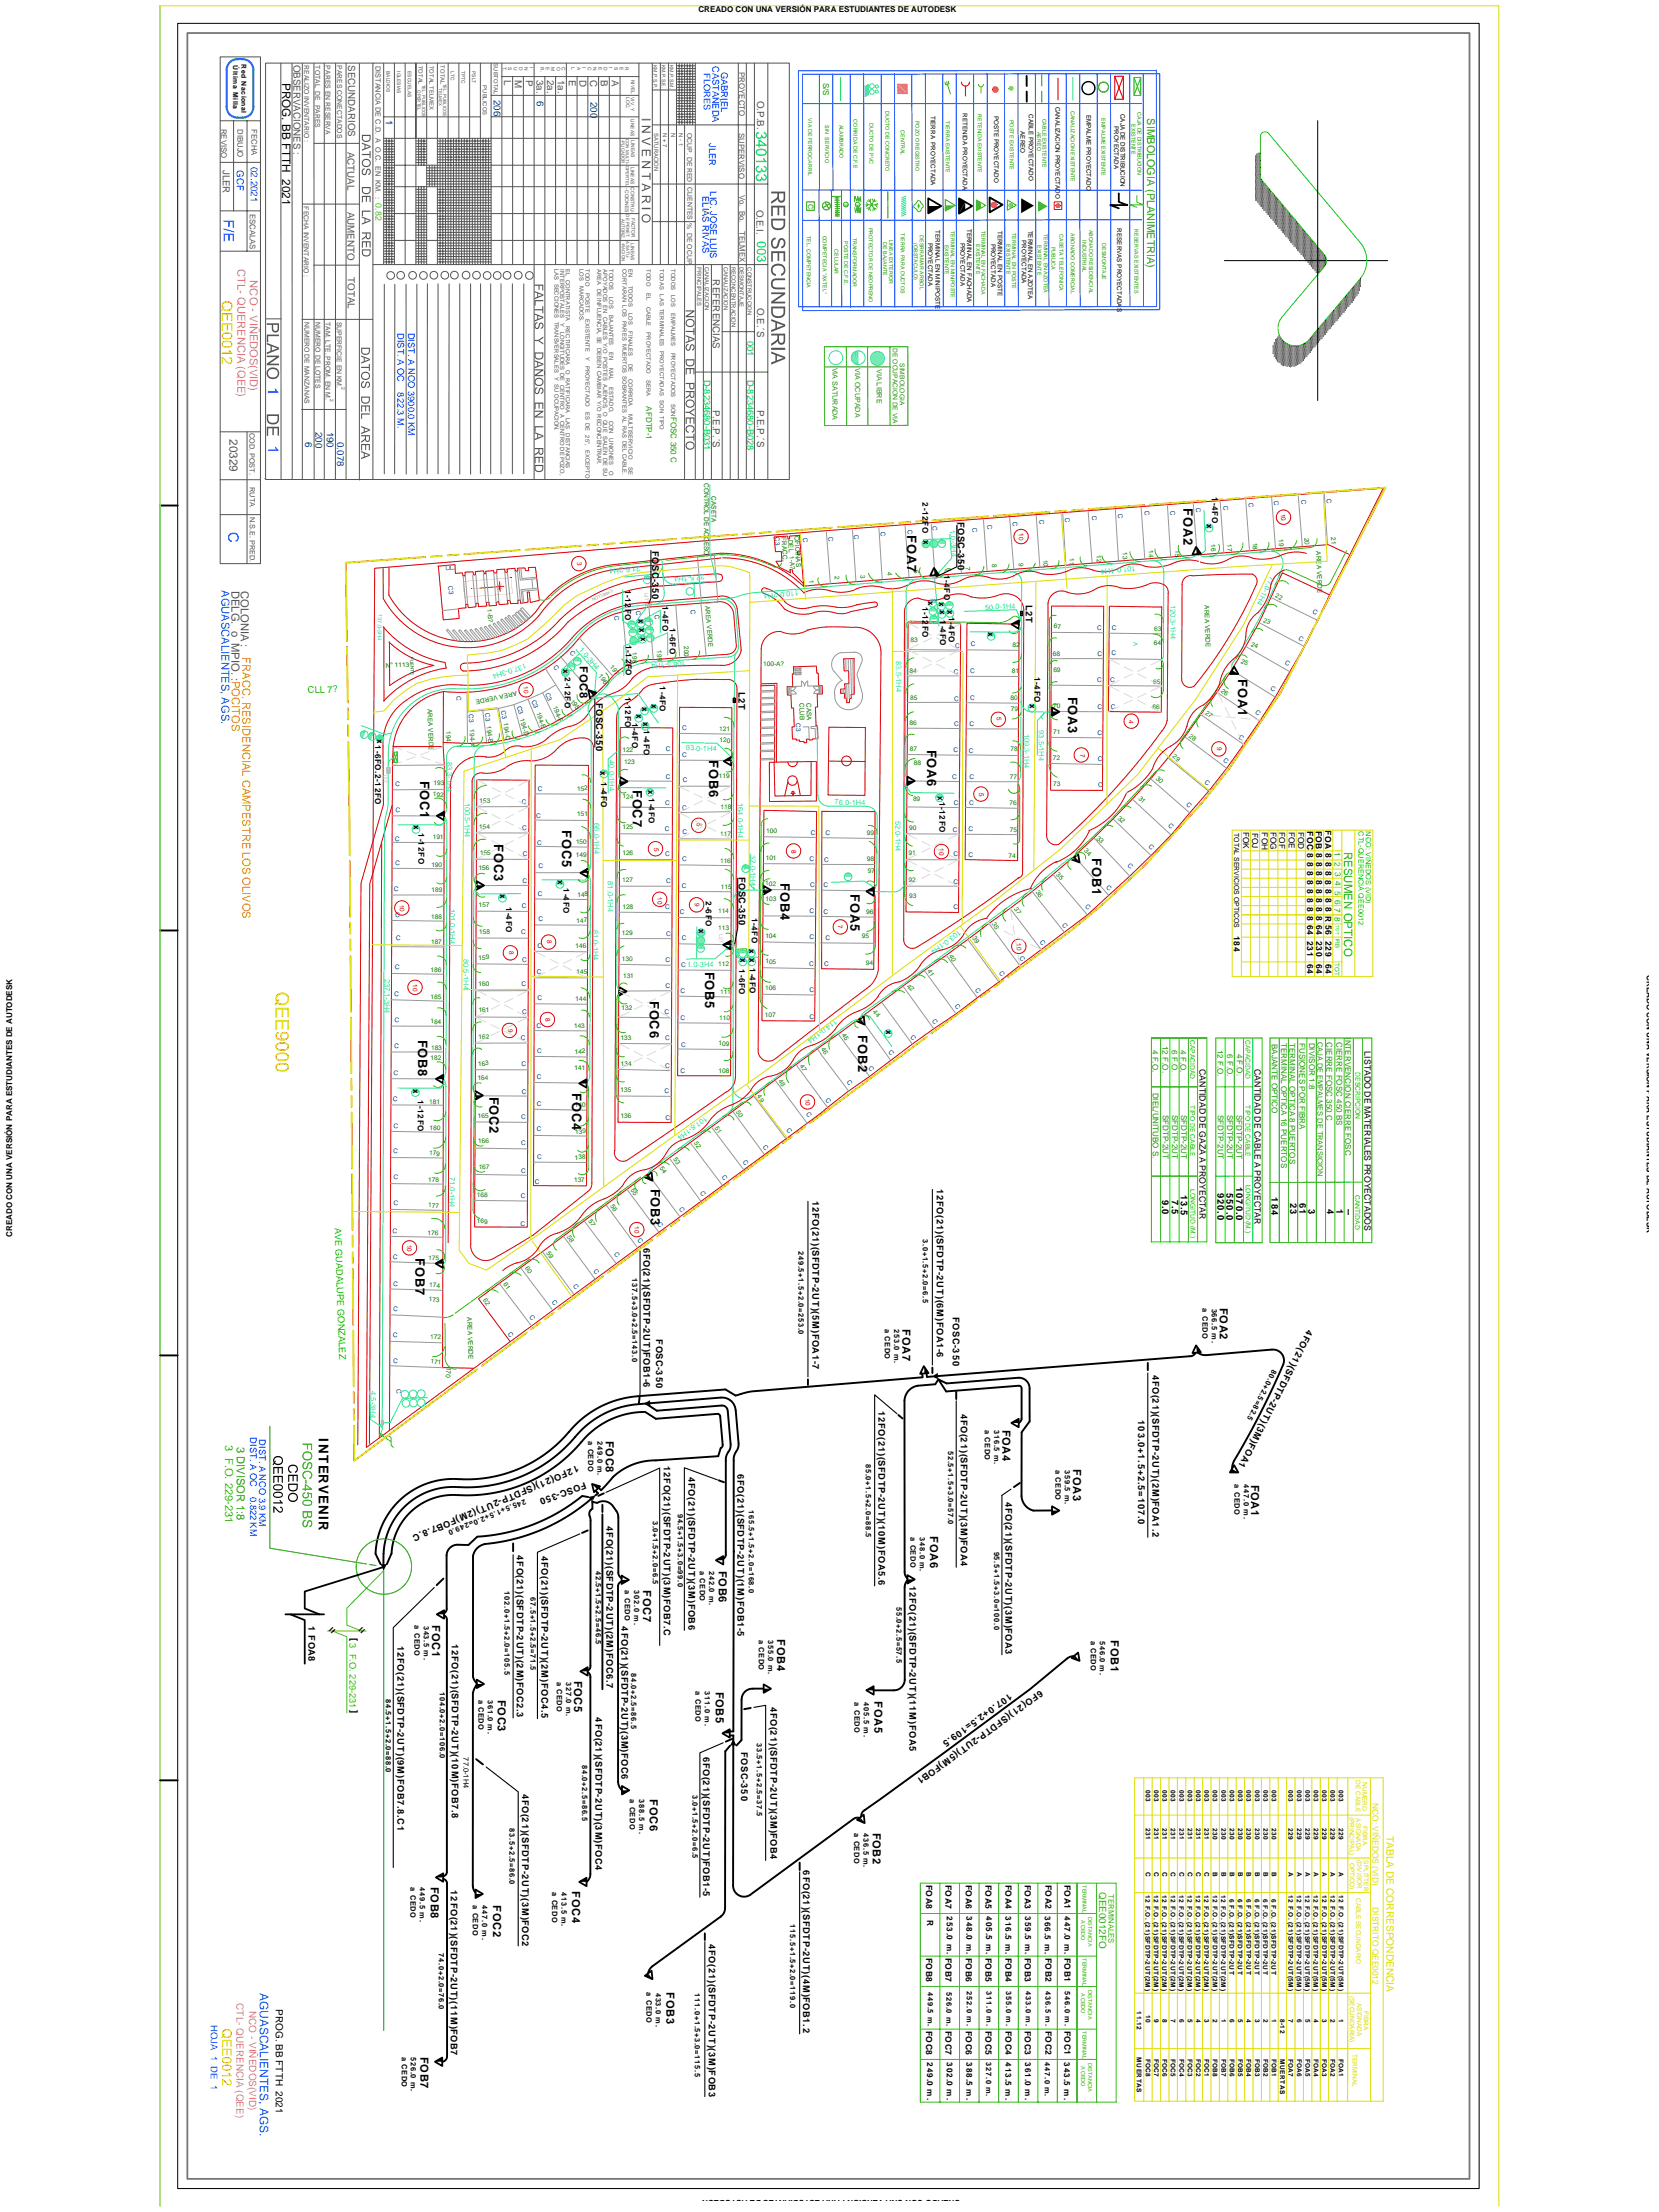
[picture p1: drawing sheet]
<svg xmlns="http://www.w3.org/2000/svg" width="914mm" height="1219mm" viewBox="0 0 914 1219" stroke-linecap="round" stroke-linejoin="round" font-family="sans-serif">
<defs><g id="words">
<text font-size="7.4" x="176" y="793" transform="rotate(90 176 793)">INTERVENIR</text>
<g font-size="7.2">
<text x="652" y="280" transform="rotate(90 652 280)">FOA2</text>
<text x="500" y="295" transform="rotate(90 500 295)">FOA7</text>
<text x="682" y="374" transform="rotate(90 682 374)">FOA1</text>
<text x="589" y="384" transform="rotate(90 589 384)">FOA3</text>
<text x="511" y="413" transform="rotate(90 511 413)">FOA6</text>
<text x="391" y="419" transform="rotate(90 391 419)">FOB</text>
<text x="232" y="431" transform="rotate(90 232 431)">FOC1</text>
<text x="349" y="435" transform="rotate(90 349 435)">FOC7</text>
<text x="391" y="435" transform="rotate(90 391 435)">6</text>
<text x="310" y="457" transform="rotate(90 310 457)">FOC5</text>
<text x="272" y="465" transform="rotate(90 272 465)">FOC3</text>
<text x="602" y="473" transform="rotate(90 602 473)">FOB1</text>
<text x="430" y="487" transform="rotate(90 430 487)">FOB4</text>
<text x="469" y="493" transform="rotate(90 469 493)">FOA5</text>
<text x="389" y="536" transform="rotate(90 389 536)">FOB5</text>
<text x="358" y="552" transform="rotate(90 358 552)">FOC6</text>
<text x="231" y="573" transform="rotate(90 231 573)">FOB8</text>
<text x="473" y="571" transform="rotate(90 473 571)">FOB2</text>
<text x="270" y="604" transform="rotate(90 270 604)">FOC2</text>
<text x="315" y="602" transform="rotate(90 315 602)">FOC4</text>
<text x="359" y="655" transform="rotate(90 359 655)">FOB3</text>
<text x="229" y="694" transform="rotate(90 229 694)">FOB7</text>
</g>
<text font-size="6.6" fill="#007fff" x="143" y="1098" transform="rotate(90 143 1098)">AGUASCALIENTES, AGS.</text>
<text font-size="6.5" x="156" y="46" transform="rotate(90 156 46)">PROG. BB FTTH 2021</text>
<text font-size="6.5" fill="#545454" x="126" y="242" transform="rotate(90 126 242)">20329</text>
<text font-size="6.3" fill="#0d0" x="741" y="469" transform="rotate(90 741 469)">RESUMEN OPTICO</text>
<g font-size="6.2" fill="#f0f">
<text x="131" y="148" transform="rotate(90 131 148)">CTL- QUERENCIA (QEE)</text>
<text x="138" y="155" transform="rotate(90 138 155)">NCO - VIÑEDOS(VID)</text>
</g>
<text font-size="6.2" fill="#007fff" x="122" y="325" transform="rotate(90 122 325)">AGUASCALIENTES, AGS.</text>
<g font-size="6.2" fill="#545454">
<text x="128" y="326" transform="rotate(90 128 326)">DELG. o MPIO. :POCITOS</text>
<text x="133" y="326" transform="rotate(90 133 326)">COLONIA :</text>
</g>
<text font-size="6.2" fill="#ff7f00" x="134" y="362" transform="rotate(90 134 362)">FRACC. RESIDENCIAL CAMPESTRE LOS OLIVOS</text>
<g font-size="6.2">
<text x="320" y="367" transform="rotate(90 320 367)">FOC8</text>
<text x="672" y="721" transform="rotate(90 672 721)">FOA2</text>
<text x="497" y="733" transform="rotate(90 497 733)">FOA7</text>
<text x="552" y="788" transform="rotate(90 552 788)">FOA4</text>
<text x="334" y="794" transform="rotate(90 334 794)">FOC8</text>
<text x="591" y="810" transform="rotate(90 591 810)">FOA3</text>
<text x="690" y="818" transform="rotate(90 690 818)">FOA1</text>
<text x="513" y="847" transform="rotate(90 513 847)">FOA6</text>
<text x="396" y="866" transform="rotate(90 396 866)">FOB6</text>
<text x="354" y="876" transform="rotate(90 354 876)">FOC7</text>
<text x="238" y="896" transform="rotate(90 238 896)">FOC1</text>
<text x="428" y="904" transform="rotate(90 428 904)">FOB4</text>
<text x="612" y="904" transform="rotate(90 612 904)">FOB1</text>
<text x="316" y="926" transform="rotate(90 316 926)">FOC5</text>
<text x="394" y="932" transform="rotate(90 394 932)">FOB5</text>
<text x="274" y="937" transform="rotate(90 274 937)">FOC3</text>
<text x="482" y="938" transform="rotate(90 482 938)">FOA5</text>
<text x="358" y="992" transform="rotate(90 358 992)">FOC6</text>
<text x="481" y="1010" transform="rotate(90 481 1010)">FOB2</text>
<text x="238" y="1040" transform="rotate(90 238 1040)">FOB8</text>
<text x="315" y="1043" transform="rotate(90 315 1043)">FOC4</text>
<text x="272" y="1050" transform="rotate(90 272 1050)">FOC2</text>
<text x="367" y="1098" transform="rotate(90 367 1098)">FOB3</text>
<text x="232" y="1134" transform="rotate(90 232 1134)">FOB7</text>
</g>
<text font-size="6.2" fill="#37dd00" x="124" y="797" transform="rotate(90 124 797)">3 F.O. 229-231</text>
<text font-size="6.2" fill="#259500" x="130" y="797" transform="rotate(90 130 797)">3 DIVISOR 1:8</text>
<text font-size="5.9" fill="#259500" x="632" y="65" transform="rotate(90 632 65)">SIMBOLOGIA (PLANIMETRIA)</text>
<text font-size="5.6" fill="#dd0" x="764" y="1012" transform="rotate(90 764 1012)">TABLA DE CORRESPONDENCIA</text>
<g font-size="5.5" fill="#f0f">
<text x="130" y="1104" transform="rotate(90 130 1104)">CTL- QUERENCIA (QEE)</text>
<text x="137" y="1108" transform="rotate(90 137 1108)">NCO - VIÑEDOS(VID)</text>
</g>
<text font-size="5.5" x="152" y="1108" transform="rotate(90 152 1108)">PROG. BB FTTH 2021</text>
<g font-size="5.4" fill="#545454">
<text x="162" y="36" transform="rotate(90 162 36)">OBSERVACIONES :</text>
<text x="192" y="36" transform="rotate(90 192 36)">SECUNDARIOS</text>
<text x="278" y="44" transform="rotate(90 278 44)">L</text>
<text x="284" y="44" transform="rotate(90 284 44)">M</text>
<text x="290" y="44" transform="rotate(90 290 44)">P</text>
<text x="296" y="44" transform="rotate(90 296 44)">3a.</text>
<text x="302" y="44" transform="rotate(90 302 44)">2a.</text>
<text x="308" y="44" transform="rotate(90 308 44)">1a.</text>
<text x="313" y="44" transform="rotate(90 313 44)">E</text>
<text x="319" y="44" transform="rotate(90 319 44)">D</text>
<text x="325" y="44" transform="rotate(90 325 44)">C</text>
<text x="331" y="44" transform="rotate(90 331 44)">B</text>
<text x="337" y="44" transform="rotate(90 337 44)">A</text>
<text x="417" y="56" transform="rotate(90 417 56)">O.P.B.</text>
<text x="192" y="84" transform="rotate(90 192 84)">ACTUAL</text>
<text x="123" y="94" transform="rotate(90 123 94)">JLER</text>
<text x="192" y="117" transform="rotate(90 192 117)">AUMENTO</text>
<text x="417" y="116" transform="rotate(90 417 116)">O.E.I.</text>
<text x="192" y="153" transform="rotate(90 192 153)">TOTAL</text>
<text x="393" y="154" transform="rotate(90 393 154)">REFERENCIAS</text>
<text x="417" y="170" transform="rotate(90 417 170)">O.E.´S</text>
<text x="393" y="226" transform="rotate(90 393 226)">P.E.P.´S</text>
<text x="417" y="226" transform="rotate(90 417 226)">P.E.P.´S</text>
</g>
<g font-size="5.4" fill="#004a95">
<text x="272" y="55" transform="rotate(90 272 55)">206</text>
<text x="296" y="55" transform="rotate(90 296 55)">6</text>
<text x="326" y="56" transform="rotate(90 326 56)">200</text>
<text x="213" y="66" transform="rotate(90 213 66)">1</text>
<text x="174" y="238" transform="rotate(90 174 238)">200</text>
<text x="180" y="238" transform="rotate(90 180 238)">190</text>
<text x="168" y="244" transform="rotate(90 168 244)">6</text>
<text x="186" y="244" transform="rotate(90 186 244)">0.078</text>
</g>
<g font-size="5.4" fill="#003fff">
<text x="131" y="94" transform="rotate(90 131 94)">GCF</text>
<text x="138" y="92" transform="rotate(90 138 92)">02.2021</text>
</g>
<text font-size="5.4" fill="#2eb800" x="606" y="1043" transform="rotate(90 606 1043)">QEE0012FO</text>
<g font-size="5.2">
<text x="651" y="659" transform="rotate(90 651 659)">13.5</text>
<text x="671" y="657" transform="rotate(90 671 657)">920.0</text>
<text x="676" y="657" transform="rotate(90 676 657)">550.0</text>
<text x="681" y="654" transform="rotate(90 681 654)">1070.0</text>
<text x="701" y="660" transform="rotate(90 701 660)">184</text>
<text x="641" y="661" transform="rotate(90 641 661)">9.0</text>
<text x="646" y="661" transform="rotate(90 646 661)">7.5</text>
<text x="711" y="663" transform="rotate(90 711 663)">23</text>
<text x="716" y="663" transform="rotate(90 716 663)">61</text>
<text x="721" y="667" transform="rotate(90 721 667)">3</text>
<text x="732" y="667" transform="rotate(90 732 667)">4</text>
<text x="737" y="667" transform="rotate(90 737 667)">1</text>
<text x="742" y="666" transform="rotate(90 742 666)">--</text>
</g>
<text font-size="5.2" fill="#007fff" x="116" y="1116" transform="rotate(90 116 1116)">HOJA 1 DE 1</text>
<g font-size="5.1" fill="#003fff">
<text x="388" y="40" transform="rotate(90 388 40)">FLORES</text>
<text x="393" y="36" transform="rotate(90 393 36)">CASTAÑEDA</text>
<text x="397" y="40" transform="rotate(90 397 40)">GABRIEL</text>
<text x="391" y="79" transform="rotate(90 391 79)">JLER</text>
<text x="392" y="106" transform="rotate(90 392 106)">LIC. JOSE LUIS</text>
<text x="387" y="108" transform="rotate(90 387 108)">ELIAS RIVAS</text>
<text x="219" y="184" transform="rotate(90 219 184)">DIST. A OC</text>
<text x="225" y="183" transform="rotate(90 225 183)">DIST. A NCO 3900.0 KM</text>
<text x="219" y="216" transform="rotate(90 219 216)">822.3 M.</text>
<text x="138" y="792" transform="rotate(90 138 792)">DIST. A OC</text>
<text x="143" y="793" transform="rotate(90 143 793)">DIST. A NCO 3.9 KM</text>
<text x="138" y="825" transform="rotate(90 138 825)">0.822 KM</text>
</g>
<g font-size="5.1" fill="#00dd37">
<text x="412" y="188" transform="rotate(90 412 188)">001</text>
<text x="388" y="209" transform="rotate(90 388 209)">D-8234680-B031</text>
<text x="412" y="209" transform="rotate(90 412 209)">D-8234680-B028</text>
</g>
<g font-size="5.1">
<text x="528" y="288" transform="rotate(90 528 288)">FOSC-350</text>
<text x="359" y="304" transform="rotate(90 359 304)">FOSC-350</text>
<text x="565" y="333" transform="rotate(90 565 333)">L2T</text>
<text x="407" y="381" transform="rotate(90 407 381)">L2T</text>
<text x="329" y="387" transform="rotate(90 329 387)">FOSC-350</text>
<text x="407" y="483" transform="rotate(90 407 483)">FOSC-350</text>
<text x="516" y="655" transform="rotate(90 516 655)">12FO(21)(SFDTP-2UT)(6M)FOA1-6</text>
<text x="448" y="662" transform="rotate(90 448 662)">12FO(21)(SFDTP-2UT)(5M)FOA1-7</text>
<text x="355" y="688" transform="rotate(90 355 688)">6FO(21)(SFDTP-2UT)FOB1-6</text>
<text x="525" y="726" transform="rotate(90 525 726)">FOSC-350</text>
<text x="721" y="733" transform="rotate(117 721 733)">4FO(21)(SFDTP-2UT)(3M)FOA1</text>
<text x="362" y="738" transform="rotate(90 362 738)">FOSC-350</text>
<text x="635" y="758" transform="rotate(90 635 758)">4FO(21)(SFDTP-2UT)(2M)FOA1.2</text>
<text x="484" y="778" transform="rotate(90 484 778)">12FO(21)(SFDTP-2UT)(10M)FOA5.6</text>
<text x="530" y="779" transform="rotate(90 530 779)">4FO(21)(SFDTP-2UT)(3M)FOA4</text>
<text x="627" y="783" transform="rotate(90 627 783)">103.0+1.5+2.5=107.0</text>
<text x="318" y="808" transform="rotate(157 318 808)">12FO(21)(SFDTP-2UT)(2M)FOB7.8.C</text>
<text x="366" y="808" transform="rotate(90 366 808)">12FO(21)(SFDTP-2UT)(3M)FOB7.C</text>
<text x="380" y="814" transform="rotate(90 380 814)">4FO(21)(SFDTP-2UT)(3M)FOB6</text>
<text x="407" y="812" transform="rotate(90 407 812)">6FO(21)(SFDTP-2UT)(1M)FOB1-5</text>
<text x="322" y="817" transform="rotate(160 322 817)">FOSC-350</text>
<text x="554" y="828" transform="rotate(90 554 828)">4FO(21)(SFDTP-2UT)(3M)FOA3</text>
<text x="334" y="841" transform="rotate(90 334 841)">4FO(21)(SFDTP-2UT)(2M)FOC6.7</text>
<text x="285" y="857" transform="rotate(90 285 857)">4FO(21)(SFDTP-2UT)(2M)FOC2.3</text>
<text x="298" y="858" transform="rotate(90 298 858)">4FO(21)(SFDTP-2UT)(2M)FOC4.5</text>
<text x="501" y="874" transform="rotate(90 501 874)">12FO(21)(SFDTP-2UT)(11M)FOA5</text>
<text x="170" y="896" transform="rotate(90 170 896)">1 FOA8</text>
<text x="343" y="896" transform="rotate(90 343 896)">4FO(21)(SFDTP-2UT)(3M)FOC6</text>
<text x="193" y="903" transform="rotate(90 193 903)">[ 3 F.O. 229-231 ]</text>
<text x="249" y="906" transform="rotate(90 249 906)">12FO(21)(SFDTP-2UT)(10M)FOB7.8</text>
<text x="219" y="907" transform="rotate(90 219 907)">12FO(21)(SFDTP-2UT)(9M)FOB7.8.C1</text>
<text x="556" y="933" transform="rotate(144 556 933)">107.0+2.5=109.5</text>
<text x="573" y="931" transform="rotate(144 573 931)">6FO(21)(SFDTP-2UT)(5M)FOB1</text>
<text x="425" y="941" transform="rotate(90 425 941)">4FO(21)(SFDTP-2UT)(3M)FOB4</text>
<text x="328" y="947" transform="rotate(90 328 947)">4FO(21)(SFDTP-2UT)(3M)FOC4</text>
<text x="409" y="966" transform="rotate(90 409 966)">FOSC-350</text>
<text x="388" y="968" transform="rotate(90 388 968)">6FO(21)(SFDTP-2UT)FOB1-5</text>
<text x="288" y="989" transform="rotate(90 288 989)">4FO(21)(SFDTP-2UT)(3M)FOC2</text>
<text x="443" y="1031" transform="rotate(90 443 1031)">6FO(21)(SFDTP-2UT)(4M)FOB1.2</text>
<text x="248" y="1042" transform="rotate(90 248 1042)">12FO(21)(SFDTP-2UT)(11M)FOB7</text>
<text x="391" y="1071" transform="rotate(90 391 1071)">4FO(21)(SFDTP-2UT)(3M)FOB3</text>
</g>
<g font-size="5.1" fill="#0d0">
<text x="170" y="382" transform="rotate(-2 170 382)">CLL 7?</text>
<text x="185" y="677" transform="rotate(88 185 677)">AVE GUADALUPE GONZALEZ</text>
</g>
<text font-size="4.9" fill="#5cb800" x="207" y="112" transform="rotate(90 207 112)">0.82</text>
<g font-size="4.8">
<text x="752" y="580" transform="rotate(90 752 580)">LISTADO DE MATERIALES PROYECTADOS</text>
<text x="661" y="589" transform="rotate(90 661 589)">CANTIDAD DE GAZA A PROYECTAR</text>
<text x="691" y="589" transform="rotate(90 691 589)">CANTIDAD DE CABLE A PROYECTAR</text>
</g>
<g font-size="4.7">
<text x="720" y="458" transform="rotate(90 720 458)">FOC</text>
<text x="725" y="458" transform="rotate(90 725 458)">FOB</text>
<text x="730" y="458" transform="rotate(90 730 458)">FOA</text>
<text x="720" y="470" transform="rotate(90 720 470)">8</text>
<text x="725" y="470" transform="rotate(90 725 470)">8</text>
<text x="731" y="470" transform="rotate(90 731 470)">8</text>
<text x="720" y="475" transform="rotate(90 720 475)">8</text>
<text x="725" y="475" transform="rotate(90 725 475)">8</text>
<text x="731" y="475" transform="rotate(90 731 475)">8</text>
<text x="720" y="485" transform="rotate(90 720 485)">8</text>
<text x="720" y="480" transform="rotate(90 720 480)">8</text>
<text x="725" y="485" transform="rotate(90 725 485)">8</text>
<text x="725" y="480" transform="rotate(90 725 480)">8</text>
<text x="730" y="485" transform="rotate(90 730 485)">8</text>
<text x="731" y="480" transform="rotate(90 731 480)">8</text>
<text x="720" y="490" transform="rotate(90 720 490)">8</text>
<text x="725" y="490" transform="rotate(90 725 490)">8</text>
<text x="731" y="490" transform="rotate(90 731 490)">8</text>
<text x="720" y="495" transform="rotate(90 720 495)">8</text>
<text x="725" y="495" transform="rotate(90 725 495)">8</text>
<text x="731" y="495" transform="rotate(90 731 495)">8</text>
<text x="720" y="500" transform="rotate(90 720 500)">8</text>
<text x="725" y="500" transform="rotate(90 725 500)">8</text>
<text x="731" y="500" transform="rotate(90 731 500)">8</text>
<text x="720" y="505" transform="rotate(90 720 505)">8</text>
<text x="720" y="510" transform="rotate(90 720 510)">64</text>
<text x="725" y="505" transform="rotate(90 725 505)">8</text>
<text x="726" y="510" transform="rotate(90 726 510)">64</text>
<text x="730" y="505" transform="rotate(90 730 505)">R</text>
<text x="731" y="510" transform="rotate(90 731 510)">56</text>
<text x="680" y="516" transform="rotate(90 680 516)">184</text>
<text x="720" y="518" transform="rotate(90 720 518)">231</text>
<text x="726" y="518" transform="rotate(90 726 518)">230</text>
<text x="731" y="518" transform="rotate(90 731 518)">229</text>
<text x="720" y="531" transform="rotate(90 720 531)">64</text>
<text x="726" y="531" transform="rotate(90 726 531)">64</text>
<text x="731" y="531" transform="rotate(90 731 531)">64</text>
<text x="510" y="1039" transform="rotate(90 510 1039)">FOA8</text>
<text x="521" y="1039" transform="rotate(90 521 1039)">FOA7</text>
<text x="532" y="1039" transform="rotate(90 532 1039)">FOA6</text>
<text x="543" y="1039" transform="rotate(90 543 1039)">FOA5</text>
<text x="554" y="1039" transform="rotate(90 554 1039)">FOA4</text>
<text x="565" y="1039" transform="rotate(90 565 1039)">FOA3</text>
<text x="576" y="1039" transform="rotate(90 576 1039)">FOA2</text>
<text x="587" y="1039" transform="rotate(90 587 1039)">FOA1</text>
<text x="511" y="1058" transform="rotate(90 511 1058)">R</text>
<text x="510" y="1079" transform="rotate(90 510 1079)">FOB8</text>
<text x="521" y="1079" transform="rotate(90 521 1079)">FOB7</text>
<text x="532" y="1079" transform="rotate(90 532 1079)">FOB6</text>
<text x="543" y="1079" transform="rotate(90 543 1079)">FOB5</text>
<text x="554" y="1079" transform="rotate(90 554 1079)">FOB4</text>
<text x="565" y="1079" transform="rotate(90 565 1079)">FOB3</text>
<text x="576" y="1079" transform="rotate(90 576 1079)">FOB2</text>
<text x="587" y="1079" transform="rotate(90 587 1079)">FOB1</text>
<text x="510" y="1119" transform="rotate(90 510 1119)">FOC8</text>
<text x="521" y="1119" transform="rotate(90 521 1119)">FOC7</text>
<text x="532" y="1119" transform="rotate(90 532 1119)">FOC6</text>
<text x="543" y="1119" transform="rotate(90 543 1119)">FOC5</text>
<text x="554" y="1119" transform="rotate(90 554 1119)">FOC4</text>
<text x="565" y="1119" transform="rotate(90 565 1119)">FOC3</text>
<text x="576" y="1119" transform="rotate(90 576 1119)">FOC2</text>
<text x="587" y="1119" transform="rotate(90 587 1119)">FOC1</text>
</g>
<g font-size="4.6" fill="#0d0">
<text x="736" y="470" transform="rotate(90 736 470)">1</text>
<text x="736" y="475" transform="rotate(90 736 475)">2</text>
<text x="736" y="486" transform="rotate(90 736 486)">4</text>
<text x="736" y="481" transform="rotate(90 736 481)">3</text>
<text x="736" y="491" transform="rotate(90 736 491)">5</text>
<text x="736" y="496" transform="rotate(90 736 496)">6</text>
<text x="736" y="501" transform="rotate(90 736 501)">7</text>
<text x="736" y="506" transform="rotate(90 736 506)">8</text>
</g>
<g font-size="4.6" fill="#dd0">
<text x="756" y="994" transform="rotate(90 756 994)">NCO: VIÑEDOS (VID)</text>
<text x="757" y="1051" transform="rotate(90 757 1051)">DISTRITO QEE0012</text>
</g>
<g font-size="4.5">
<text x="668" y="274" transform="rotate(90 668 274)">1-4FO</text>
<text x="508" y="277" transform="rotate(90 508 277)">2-12FO</text>
<text x="665" y="289" transform="rotate(90 665 289)">x</text>
<text x="509" y="298" transform="rotate(90 509 298)">x</text>
<text x="520" y="317" transform="rotate(90 520 317)">1-4FO</text>
<text x="345" y="325" transform="rotate(90 345 325)">1-12FO</text>
<text x="365" y="334" transform="rotate(90 365 334)">1-4FO</text>
<text x="508" y="334" transform="rotate(90 508 334)">1-12</text>
<text x="512" y="331" transform="rotate(90 512 331)">x</text>
<text x="518" y="332" transform="rotate(90 518 332)">x x 1</text>
<text x="352" y="341" transform="rotate(90 352 341)">x x</text>
<text x="522" y="336" transform="rotate(90 522 336)">x 1-</text>
<text x="369" y="346" transform="rotate(90 369 346)">1-6FO</text>
<text x="508" y="345" transform="rotate(90 508 345)">FO</text>
<text x="518" y="345" transform="rotate(90 518 345)">-4FO</text>
<text x="523" y="345" transform="rotate(90 523 345)">4FO</text>
<text x="353" y="351" transform="rotate(90 353 351)">x</text>
<text x="545" y="349" transform="rotate(90 545 349)">x</text>
<text x="345" y="355" transform="rotate(90 345 355)">1-12FO</text>
<text x="310" y="368" transform="rotate(90 310 368)">x 2-12FO</text>
<text x="570" y="373" transform="rotate(90 570 373)">1-4FO</text>
<text x="345" y="384" transform="rotate(90 345 384)">1-12FO</text>
<text x="364" y="378" transform="rotate(90 364 378)">1-4FO</text>
<text x="354" y="390" transform="rotate(90 354 390)">x</text>
<text x="359" y="388" transform="rotate(90 359 388)">x</text>
<text x="568" y="388" transform="rotate(90 568 388)">x</text>
<text x="351" y="394" transform="rotate(90 351 394)">x</text>
<text x="348" y="398" transform="rotate(90 348 398)">1-4FO</text>
<text x="354" y="398" transform="rotate(90 354 398)">x 1-4FO</text>
<text x="208" y="407" transform="rotate(90 208 407)">x 1-6FO.2-12FO</text>
<text x="331" y="425" transform="rotate(90 331 425)">x</text>
<text x="331" y="431" transform="rotate(90 331 431)">1-4FO</text>
<text x="357" y="436" transform="rotate(90 357 436)">x 1-4FO</text>
<text x="517" y="439" transform="rotate(90 517 439)">x1-12FO</text>
<text x="228" y="455" transform="rotate(90 228 455)">x</text>
<text x="231" y="459" transform="rotate(90 231 459)">1-12FO</text>
<text x="685" y="458" transform="rotate(90 685 458)">FOK</text>
<text x="690" y="459" transform="rotate(90 690 459)">FOJ</text>
<text x="695" y="459" transform="rotate(90 695 459)">FOH</text>
<text x="700" y="458" transform="rotate(90 700 458)">FOG</text>
<text x="705" y="459" transform="rotate(90 705 459)">FOF</text>
<text x="710" y="459" transform="rotate(90 710 459)">FOE</text>
<text x="716" y="459" transform="rotate(90 716 459)">FOD</text>
<text x="307" y="485" transform="rotate(90 307 485)">x</text>
<text x="311" y="489" transform="rotate(90 311 489)">1-4FO</text>
<text x="276" y="493" transform="rotate(90 276 493)">x</text>
<text x="389" y="497" transform="rotate(90 389 497)">2-6FO</text>
<text x="279" y="500" transform="rotate(90 279 500)">1-4FO</text>
<text x="414" y="506" transform="rotate(90 414 506)">1-4FO</text>
<text x="385" y="512" transform="rotate(90 385 512)">x</text>
<text x="408" y="528" transform="rotate(90 408 528)">x</text>
<text x="413" y="523" transform="rotate(90 413 523)">x x</text>
<text x="413" y="534" transform="rotate(90 413 534)">1-4FO</text>
<text x="407" y="534" transform="rotate(90 407 534)">1-6FO</text>
<text x="488" y="567" transform="rotate(90 488 567)">x</text>
<text x="228" y="600" transform="rotate(90 228 600)">x</text>
<text x="230" y="607" transform="rotate(90 230 607)">1-12FO</text>
<text x="522" y="1056" transform="rotate(90 522 1056)">253.0 m.</text>
<text x="533" y="1056" transform="rotate(90 533 1056)">348.0 m.</text>
<text x="543" y="1056" transform="rotate(90 543 1056)">405.5 m.</text>
<text x="554" y="1056" transform="rotate(90 554 1056)">316.5 m.</text>
<text x="565" y="1056" transform="rotate(90 565 1056)">359.5 m.</text>
<text x="576" y="1056" transform="rotate(90 576 1056)">366.5 m.</text>
<text x="587" y="1056" transform="rotate(90 587 1056)">447.0 m.</text>
<text x="511" y="1137" transform="rotate(90 511 1137)">249.0 m.</text>
<text x="522" y="1137" transform="rotate(90 522 1137)">302.0 m.</text>
<text x="533" y="1137" transform="rotate(90 533 1137)">388.5 m.</text>
<text x="554" y="1137" transform="rotate(90 554 1137)">413.5 m.</text>
<text x="565" y="1137" transform="rotate(90 565 1137)">361.0 m.</text>
<text x="587" y="1137" transform="rotate(90 587 1137)">343.5 m.</text>
</g>
<g font-size="4.4">
<text x="385" y="7">CREADO CON UNA VERSIÓN PARA ESTUDIANTES DE AUTODESK</text>
<text x="908" y="537" transform="rotate(90 908 537)">CREADO CON UNA VERSIÓN PARA ESTUDIANTES DE AUTODESK</text>
<text x="7" y="682" transform="rotate(-90 7 682)">CREADO CON UNA VERSIÓN PARA ESTUDIANTES DE AUTODESK</text>
<text x="529" y="1212" transform="rotate(180 529 1212)">CREADO CON UNA VERSIÓN PARA ESTUDIANTES DE AUTODESK</text>
</g>
<g font-size="4.4" fill="#259500">
<text x="454" y="46" transform="rotate(90 454 46)">S/S</text>
<text x="356" y="224" transform="rotate(90 356 224)">AFDTP-1</text>
<text x="370" y="230" transform="rotate(90 370 230)">FOSC 350 C</text>
<text x="701" y="575" transform="rotate(90 701 575)">BAJANTE OPTICO</text>
<text x="706" y="575" transform="rotate(90 706 575)">TERMINAL OPTICA 16 PUERTOS</text>
<text x="711" y="575" transform="rotate(90 711 575)">TERMINAL OPTICA 8 PUERTOS</text>
<text x="716" y="575" transform="rotate(90 716 575)">FUSIONES POR FIBRA</text>
<text x="722" y="575" transform="rotate(90 722 575)">DIVISOR 1:8</text>
<text x="731" y="574" transform="rotate(90 731 574)">CIERRE FOSC 350 C</text>
<text x="737" y="574" transform="rotate(90 737 574)">CIERRE FOSC 450 BS</text>
<text x="741" y="572" transform="rotate(90 741 572)">I</text>
<text x="741" y="573" transform="rotate(90 741 573)">NTERVENCION CIERRE FOSC</text>
<text x="635" y="579" transform="rotate(90 635 579)">4 F.O.</text>
<text x="641" y="576" transform="rotate(90 641 576)">12 F.O.</text>
<text x="646" y="579" transform="rotate(90 646 579)">6 F.O.</text>
<text x="651" y="579" transform="rotate(90 651 579)">4 F.O.</text>
<text x="671" y="579" transform="rotate(90 671 579)">12 F.O.</text>
<text x="676" y="581" transform="rotate(90 676 581)">6 F.O.</text>
<text x="682" y="581" transform="rotate(90 682 581)">4 F.O.</text>
<text x="635" y="602" transform="rotate(90 635 602)">DIEL/UNITUBO S.</text>
<text x="641" y="615" transform="rotate(90 641 615)">SFDTP-2UT</text>
<text x="646" y="614" transform="rotate(90 646 614)">SFDTP-2UT</text>
<text x="651" y="614" transform="rotate(90 651 614)">SFDTP-2UT</text>
<text x="671" y="615" transform="rotate(90 671 615)">SFDTP-2UT</text>
<text x="676" y="615" transform="rotate(90 676 615)">SFDTP-2UT</text>
<text x="682" y="615" transform="rotate(90 682 615)">SFDTP-2UT</text>
</g>
<g font-size="4.3" fill="#545454">
<text x="407" y="40" transform="rotate(90 407 40)">PROYECTO</text>
<text x="122" y="71" transform="rotate(90 122 71)">REVISO</text>
<text x="131" y="71" transform="rotate(90 131 71)">DIBUJO</text>
<text x="139" y="71" transform="rotate(90 139 71)">FECHA</text>
<text x="407" y="73" transform="rotate(90 407 73)">SUPERVISO</text>
<text x="408" y="107" transform="rotate(90 408 107)">Vo. Bo.</text>
<text x="138" y="118" transform="rotate(90 138 118)">ESCALAS</text>
<text x="408" y="127" transform="rotate(90 408 127)">TELMEX</text>
</g>
<text font-size="4.2" fill="#2eb800" x="611" y="1044" transform="rotate(90 611 1044)">TERMINALES</text>
<g font-size="4.1" fill="#0dd">
<text x="524" y="292" transform="rotate(86 524 292)">1.0-3H4</text>
<text x="626" y="312" transform="rotate(175 626 312)">101.0-1H4</text>
<text x="353" y="312" transform="rotate(176 353 312)">21.6-2H4</text>
<text x="388" y="317" transform="rotate(176 388 317)">22.5-1H4</text>
<text x="700" y="317" transform="rotate(117 700 317)">7 .0-1H4</text>
<text x="440" y="325" transform="rotate(175 440 325)">110.0-2H4</text>
<text x="645" y="333" transform="rotate(90 645 333)">120.3-1H4</text>
<text x="543" y="336" transform="rotate(-2 543 336)">50.0-1H4</text>
<text x="319" y="358" transform="rotate(50 319 358)">1.0-3H4</text>
<text x="290" y="366" transform="rotate(162 290 366)">137.0-3H4</text>
<text x="378" y="364" transform="rotate(176 378 364)">108.5-1H4</text>
<text x="494" y="364" transform="rotate(90 494 364)">83.5-1H4</text>
<text x="565" y="404" transform="rotate(90 565 404)">109.3-1H4</text>
<text x="573" y="402" transform="rotate(90 573 402)">93.5-1H4</text>
<text x="378" y="413" transform="rotate(2 378 413)">93.0-1H4</text>
<text x="247" y="420" transform="rotate(91 247 420)">83.3-1H4</text>
<text x="336" y="419" transform="rotate(90 336 419)">40.0-1H4</text>
<text x="256" y="442" transform="rotate(90 256 442)">100.5-1H4</text>
<text x="407" y="443" transform="rotate(90 407 443)">164.0-1H4</text>
<text x="460" y="443" transform="rotate(1 460 443)">76.0-1H4</text>
<text x="327" y="454" transform="rotate(90 327 454)">66.0-1H4</text>
<text x="494" y="452" transform="rotate(90 494 452)">52.0-1H4</text>
<text x="414" y="471" transform="rotate(90 414 471)">32.0-1H4</text>
<text x="335" y="486" transform="rotate(90 335 486)">81.0-1H4</text>
<text x="248" y="501" transform="rotate(90 248 501)">101.0-1H4</text>
<text x="327" y="513" transform="rotate(90 327 513)">81.0-1H4</text>
<text x="528" y="513" transform="rotate(144 528 513)">103.0-1H4</text>
<text x="255" y="529" transform="rotate(90 255 529)">80.5-1H4</text>
<text x="379" y="533">1.0-3H4</text>
<text x="212" y="539" transform="rotate(91 212 539)">237.1-3H4</text>
<text x="460" y="562" transform="rotate(144 460 562)">114.0-1H4</text>
<text x="389" y="615" transform="rotate(144 389 615)">101.8-1H4</text>
<text x="248" y="649" transform="rotate(91 248 649)">71.0-1H4</text>
<text x="204" y="767" transform="rotate(91 204 767)">4.5-3H4</text>
</g>
<text font-size="4.1" fill="#259500" x="726" y="574" transform="rotate(90 726 574)">CAJA DE EMPALMES DE TRANSICION</text>
<g font-size="4.1">
<text x="509" y="683" transform="rotate(90 509 683)">3.0+1.5+2.0=6.5</text>
<text x="440" y="690" transform="rotate(90 440 690)">249.5+1.5+2.0=253.0</text>
<text x="348" y="705" transform="rotate(90 348 705)">137.5+3.0+2.5=143.0</text>
<text x="663" y="721" transform="rotate(90 663 721)">a CEDO</text>
<text x="668" y="721" transform="rotate(90 668 721)">366.5 m.</text>
<text x="488" y="732" transform="rotate(90 488 732)">a CEDO</text>
<text x="493" y="733" transform="rotate(90 493 733)">253.0 m.</text>
<text x="701" y="754" transform="rotate(117 701 754)">80.0+2.5=82.5</text>
<text x="543" y="788" transform="rotate(90 543 788)">a CEDO</text>
<text x="548" y="788" transform="rotate(90 548 788)">316.5 m.</text>
<text x="324" y="794" transform="rotate(90 324 794)">a CEDO</text>
<text x="329" y="794" transform="rotate(90 329 794)">249.0 m.</text>
<text x="523" y="800" transform="rotate(90 523 800)">52.5+1.5+3.0=57.0</text>
<text x="477" y="807" transform="rotate(90 477 807)">85.0+1.5+2.0=88.5</text>
<text x="582" y="810" transform="rotate(90 582 810)">a CEDO</text>
<text x="587" y="810" transform="rotate(90 587 810)">359.5 m.</text>
<text x="680" y="818" transform="rotate(90 680 818)">a CEDO</text>
<text x="686" y="818" transform="rotate(90 686 818)">447.0 m.</text>
<text x="289" y="826" transform="rotate(158 289 826)">245.5+1.5+2.0=249.0</text>
<text x="413" y="832" transform="rotate(90 413 832)">165.5+1.5+2.0=168.0</text>
<text x="360" y="838" transform="rotate(90 360 838)">3.0+1.5+2.0=6.5</text>
<text x="374" y="834" transform="rotate(90 374 834)">94.5+1.5+3.0=99.0</text>
<text x="502" y="847" transform="rotate(90 502 847)">a CEDO</text>
<text x="507" y="847" transform="rotate(90 507 847)">348.0 m.</text>
<text x="548" y="855" transform="rotate(90 548 855)">95.5+1.5+3.0=100.0</text>
<text x="328" y="866" transform="rotate(90 328 866)">42.5+1.5+2.5=46.5</text>
<text x="386" y="866" transform="rotate(90 386 866)">a CEDO</text>
<text x="391" y="866" transform="rotate(90 391 866)">242.0 m.</text>
<text x="278" y="877" transform="rotate(90 278 877)">102.0+1.5+2.0=105.5</text>
<text x="292" y="880" transform="rotate(90 292 880)">67.5+1.5+2.5=71.5</text>
<text x="344" y="877" transform="rotate(90 344 877)">a CEDO</text>
<text x="350" y="877" transform="rotate(90 350 877)">302.0 m.</text>
<text x="494" y="886" transform="rotate(90 494 886)">55.0+2.5=57.5</text>
<text x="185" y="898" transform="rotate(-135 185 898)">I</text>
<text x="201" y="898" transform="rotate(-135 201 898)">I</text>
<text x="228" y="896" transform="rotate(90 228 896)">a CEDO</text>
<text x="234" y="896" transform="rotate(90 234 896)">343.5 m.</text>
<text x="418" y="904" transform="rotate(90 418 904)">a CEDO</text>
<text x="423" y="904" transform="rotate(90 423 904)">355.0 m.</text>
<text x="601" y="904" transform="rotate(90 601 904)">a CEDO</text>
<text x="606" y="904" transform="rotate(90 606 904)">546.0 m.</text>
<text x="348" y="922" transform="rotate(90 348 922)">84.0+2.5=86.5</text>
<text x="307" y="927" transform="rotate(90 307 927)">a CEDO</text>
<text x="312" y="927" transform="rotate(90 312 927)">327.0 m.</text>
<text x="242" y="933" transform="rotate(90 242 933)">104.0+2.0=106.0</text>
<text x="383" y="932" transform="rotate(90 383 932)">a CEDO</text>
<text x="388" y="932" transform="rotate(90 388 932)">311.0 m.</text>
<text x="213" y="936" transform="rotate(90 213 936)">84.5+1.5+2.0=88.0</text>
<text x="264" y="937" transform="rotate(90 264 937)">a CEDO</text>
<text x="269" y="937" transform="rotate(90 269 937)">361.0 m.</text>
<text x="471" y="938" transform="rotate(90 471 938)">a CEDO</text>
<text x="476" y="938" transform="rotate(90 476 938)">405.5 m.</text>
<text x="417" y="961" transform="rotate(90 417 961)">33.5+1.5+2.5=37.5</text>
<text x="255" y="969" transform="rotate(90 255 969)">77.0-1H4</text>
<text x="321" y="973" transform="rotate(90 321 973)">84.0+2.5=86.5</text>
<text x="382" y="989" transform="rotate(90 382 989)">3.0+1.5+2.0=6.5</text>
<text x="347" y="992" transform="rotate(90 347 992)">a CEDO</text>
<text x="352" y="992" transform="rotate(90 352 992)">388.5 m.</text>
<text x="281" y="1008" transform="rotate(90 281 1008)">83.5+2.5=86.0</text>
<text x="471" y="1010" transform="rotate(90 471 1010)">a CEDO</text>
<text x="476" y="1010" transform="rotate(90 476 1010)">436.5 m.</text>
<text x="226" y="1040" transform="rotate(90 226 1040)">a CEDO</text>
<text x="231" y="1040" transform="rotate(90 231 1040)">449.5 m.</text>
<text x="304" y="1043" transform="rotate(90 304 1043)">a CEDO</text>
<text x="309" y="1043" transform="rotate(90 309 1043)">413.5 m.</text>
<text x="261" y="1050" transform="rotate(90 261 1050)">a CEDO</text>
<text x="266" y="1050" transform="rotate(90 266 1050)">447.0 m.</text>
<text x="435" y="1061" transform="rotate(90 435 1061)">115.5+1.5+2.0=119.0</text>
<text x="242" y="1077" transform="rotate(90 242 1077)">74.0+2.0=76.0</text>
<text x="511" y="1098" transform="rotate(90 511 1098)">449.5 m.</text>
<text x="522" y="1098" transform="rotate(90 522 1098)">526.0 m.</text>
<text x="533" y="1098" transform="rotate(90 533 1098)">252.0 m.</text>
<text x="544" y="1098" transform="rotate(90 544 1098)">311.0 m.</text>
<text x="555" y="1098" transform="rotate(90 555 1098)">355.0 m.</text>
<text x="565" y="1098" transform="rotate(90 565 1098)">433.0 m.</text>
<text x="576" y="1098" transform="rotate(90 576 1098)">436.5 m.</text>
<text x="587" y="1098" transform="rotate(90 587 1098)">546.0 m.</text>
<text x="356" y="1098" transform="rotate(90 356 1098)">a CEDO</text>
<text x="362" y="1098" transform="rotate(90 362 1098)">433.0 m.</text>
<text x="383" y="1099" transform="rotate(90 383 1099)">111.0+1.5+3.0=115.5</text>
<text x="221" y="1134" transform="rotate(90 221 1134)">a CEDO</text>
<text x="227" y="1134" transform="rotate(90 227 1134)">526.0 m.</text>
<text x="543" y="1137" transform="rotate(90 543 1137)">327.0 m.</text>
<text x="576" y="1137" transform="rotate(90 576 1137)">447.0 m.</text>
</g>
<g font-size="4" fill="#545454">
<text x="207" y="36" transform="rotate(90 207 36)">DISTANCIA DE C.D. A O.C. EN KM. :</text>
<text x="137" y="238" transform="rotate(90 137 238)">COD. POST.</text>
<text x="138" y="268" transform="rotate(90 138 268)">RUTA</text>
<text x="138" y="285" transform="rotate(90 138 285)">N.S.E. PRED.</text>
</g>
<text font-size="4" fill="#259500" x="483" y="203" transform="rotate(90 483 203)">VIA LIBRE</text>
<g font-size="4" fill="#0d0">
<text x="749" y="458" transform="rotate(90 749 458)">CTL-QUERENCIA QEE0012</text>
<text x="753" y="458" transform="rotate(90 753 458)">NCO: VIÑEDOS (VID)</text>
</g>
<g font-size="3.9" fill="#259500">
<text x="445" y="112" transform="rotate(90 445 112)">C</text>
<text x="459" y="203" transform="rotate(90 459 203)">VIA SATURADA</text>
<text x="471" y="203" transform="rotate(90 471 203)">VIA OCUPADA</text>
</g>
<g font-size="3.8" fill="#545454">
<text x="168" y="36" transform="rotate(90 168 36)">REALIZO INVENTARIO :</text>
<text x="186" y="36" transform="rotate(90 186 36)">PARES CONECTADOS</text>
<text x="174" y="36" transform="rotate(90 174 36)">TOTAL DE PARES</text>
<text x="179" y="36" transform="rotate(90 179 36)">PARES EN RESERVA</text>
<text x="379" y="73" transform="rotate(90 379 73)">OCUP. DE RED</text>
<text x="379" y="103" transform="rotate(90 379 103)">CLIENTES</text>
<text x="167" y="114" transform="rotate(90 167 114)">FECHA INVENTARIO :</text>
<text x="379" y="123" transform="rotate(90 379 123)">% DE OCUP.</text>
<text x="168" y="177" transform="rotate(90 168 177)">NUMERO DE MANZANAS</text>
<text x="174" y="178" transform="rotate(90 174 178)">NUMERO DE LOTES</text>
<text x="179" y="177" transform="rotate(90 179 177)">TAM. LTE. PROM. EN M.</text>
<text x="186" y="177" transform="rotate(90 186 177)">SUPERFICIE EN KM.</text>
</g>
<text font-size="3.8" x="680" y="459" transform="rotate(90 680 459)">TOTAL SERVICIOS OPTICOS</text>
<g font-size="3.7">
<text x="128" y="36" transform="rotate(90 128 36)">Última Milla</text>
<text x="133" y="35" transform="rotate(90 133 35)">Red Nacional</text>
</g>
<g font-size="3.7" fill="#259500">
<text x="492" y="192" transform="rotate(90 492 192)">DE OCUPACION DE VIA</text>
<text x="496" y="200" transform="rotate(90 496 200)">SIMBOLOGIA</text>
</g>
<g font-size="3.7" fill="#0d0">
<text x="656" y="573" transform="rotate(90 656 573)">CAPACIDAD</text>
<text x="686" y="573" transform="rotate(90 686 573)">CAPACIDAD</text>
<text x="747" y="591" transform="rotate(90 747 591)">DESCRIPCION</text>
<text x="656" y="609" transform="rotate(90 656 609)">TIPO DE CABLE</text>
<text x="686" y="609" transform="rotate(90 686 609)">TIPO DE CABLE</text>
<text x="687" y="653" transform="rotate(90 687 653)">LONGITUD (M.)</text>
<text x="656" y="656" transform="rotate(90 656 656)">LONGITUD (M.)</text>
<text x="747" y="659" transform="rotate(90 747 659)">CANTIDAD</text>
</g>
<g font-size="3.6" fill="#007200">
<text x="388" y="266" transform="rotate(90 388 266)">CONTROL DE ACCESO</text>
<text x="392" y="273" transform="rotate(90 392 273)">CASETA</text>
<text x="431" y="296" transform="rotate(86 431 296)">FRACC.</text>
<text x="434" y="297" transform="rotate(86 434 297)">DEL 1-A?</text>
<text x="438" y="296" transform="rotate(86 438 296)">OFICINAS</text>
<text x="676" y="300" transform="rotate(88 676 300)">17</text>
<text x="691" y="299" transform="rotate(88 691 299)">18</text>
<text x="705" y="297" transform="rotate(88 705 297)">19</text>
<text x="719" y="296" transform="rotate(88 719 296)">20</text>
<text x="734" y="296" transform="rotate(88 734 296)">21</text>
<text x="604" y="306" transform="rotate(88 604 306)">12</text>
<text x="619" y="304" transform="rotate(88 619 304)">13</text>
<text x="633" y="303" transform="rotate(88 633 303)">14</text>
<text x="648" y="303" transform="rotate(88 648 303)">15</text>
<text x="667" y="300" transform="rotate(88 667 300)">16</text>
<text x="726" y="304" transform="rotate(88 726 304)">AREA VERDE</text>
<text x="547" y="311" transform="rotate(88 547 311)">8</text>
<text x="562" y="310" transform="rotate(88 562 310)">9</text>
<text x="575" y="308" transform="rotate(88 575 308)">10</text>
<text x="589" y="308" transform="rotate(88 589 308)">11</text>
<text x="460" y="317" transform="rotate(88 460 317)">2</text>
<text x="474" y="317" transform="rotate(88 474 317)">3</text>
<text x="489" y="315" transform="rotate(88 489 315)">4</text>
<text x="504" y="314" transform="rotate(88 504 314)">5</text>
<text x="522" y="313" transform="rotate(88 522 313)">6</text>
<text x="532" y="312" transform="rotate(88 532 312)">7</text>
<text x="446" y="319" transform="rotate(88 446 319)">1</text>
<text x="703" y="329" transform="rotate(23 703 329)">22</text>
<text x="269" y="336" transform="rotate(85 269 336)">1-B?</text>
<text x="389" y="334" transform="rotate(85 389 334)">AREA VERDE</text>
<text x="664" y="334" transform="rotate(88 664 334)">AREA VERDE</text>
<text x="581" y="346" transform="rotate(1 581 346)">67</text>
<text x="636" y="348" transform="rotate(1 636 348)">63</text>
<text x="696" y="343" transform="rotate(23 696 343)">23</text>
<text x="349" y="360" transform="rotate(88 349 360)">198</text>
<text x="362" y="358" transform="rotate(88 362 358)">199</text>
<text x="377" y="356" transform="rotate(88 377 356)">200</text>
<text x="502" y="354" transform="rotate(1 502 354)">83</text>
<text x="558" y="357" transform="rotate(1 558 357)">82</text>
<text x="636" y="355" transform="rotate(1 636 355)">64</text>
<text x="689" y="356" transform="rotate(23 689 356)">24</text>
<text x="580" y="361" transform="rotate(1 580 361)">68</text>
<text x="684" y="365" transform="rotate(23 684 365)">25</text>
<text x="213" y="368" transform="rotate(-2 213 368)">N° 1113</text>
<text x="336" y="368" transform="rotate(52 336 368)">197</text>
<text x="421" y="367" transform="rotate(1 421 367)">100-A?</text>
<text x="501" y="371" transform="rotate(1 501 371)">84</text>
<text x="558" y="371" transform="rotate(1 558 371)">81</text>
<text x="581" y="370" transform="rotate(1 581 370)">69</text>
<text x="330" y="373" transform="rotate(52 330 373)">196</text>
<text x="636" y="377" transform="rotate(1 636 377)">65</text>
<text x="285" y="381" transform="rotate(168 285 381)">AREA VERDE</text>
<text x="673" y="382" transform="rotate(35 673 382)">26</text>
<text x="305" y="390" transform="rotate(68 305 390)">194-F</text>
<text x="314" y="387" transform="rotate(52 314 387)">195</text>
<text x="441" y="387" transform="rotate(88 441 387)">CLUB</text>
<text x="445" y="387" transform="rotate(88 445 387)">CASA</text>
<text x="502" y="386" transform="rotate(1 502 386)">85</text>
<text x="557" y="386" transform="rotate(1 557 386)">80</text>
<text x="236" y="391" transform="rotate(88 236 391)">AREA VERDE</text>
<text x="296" y="393" transform="rotate(71 296 393)">194-E</text>
<text x="557" y="392" transform="rotate(1 557 392)">79</text>
<text x="581" y="390" transform="rotate(1 581 390)">70</text>
<text x="635" y="391" transform="rotate(1 635 391)">66</text>
<text x="664" y="393" transform="rotate(36 664 393)">27</text>
<text x="268" y="400" transform="rotate(82 268 400)">194-B</text>
<text x="277" y="399" transform="rotate(80 277 399)">194-C</text>
<text x="287" y="396" transform="rotate(74 287 396)">194-D</text>
<text x="501" y="400" transform="rotate(1 501 400)">86</text>
<text x="246" y="403" transform="rotate(88 246 403)">194</text>
<text x="259" y="402" transform="rotate(88 259 402)">194-A</text>
<text x="396" y="403" transform="rotate(1 396 403)">121</text>
<text x="581" y="404" transform="rotate(1 581 404)">71</text>
<text x="655" y="406" transform="rotate(41 655 406)">28</text>
<text x="397" y="409" transform="rotate(1 397 409)">120</text>
<text x="501" y="414" transform="rotate(1 501 414)">87</text>
<text x="557" y="414" transform="rotate(1 557 414)">78</text>
<text x="343" y="414" transform="rotate(1 343 414)">122</text>
<text x="580" y="419" transform="rotate(1 580 419)">72</text>
<text x="646" y="417" transform="rotate(37 646 417)">29</text>
<text x="344" y="421" transform="rotate(1 344 421)">123</text>
<text x="504" y="422" transform="rotate(1 504 422)">88</text>
<text x="396" y="429" transform="rotate(1 396 429)">119</text>
<text x="557" y="429" transform="rotate(1 557 429)">77</text>
<text x="637" y="429" transform="rotate(45 637 429)">30</text>
<text x="239" y="433" transform="rotate(1 239 433)">193</text>
<text x="318" y="436" transform="rotate(-2 318 436)">152</text>
<text x="580" y="433" transform="rotate(1 580 433)">73</text>
<text x="239" y="439" transform="rotate(2 239 439)">192</text>
<text x="264" y="443" transform="rotate(-2 264 443)">153</text>
<text x="343" y="440" transform="rotate(1 343 440)">124</text>
<text x="503" y="441" transform="rotate(1 503 441)">89</text>
<text x="556" y="444" transform="rotate(1 556 444)">76</text>
<text x="627" y="440" transform="rotate(45 627 440)">31</text>
<text x="318" y="450" transform="rotate(-2 318 450)">151</text>
<text x="397" y="446" transform="rotate(1 397 446)">118</text>
<text x="616" y="451" transform="rotate(43 616 451)">32</text>
<text x="264" y="457" transform="rotate(-2 264 457)">154</text>
<text x="343" y="457" transform="rotate(1 343 457)">125</text>
<text x="397" y="461" transform="rotate(1 397 461)">117</text>
<text x="422" y="459" transform="rotate(1 422 459)">100</text>
<text x="478" y="460" transform="rotate(1 478 460)">99</text>
<text x="501" y="457" transform="rotate(1 501 457)">90</text>
<text x="557" y="458" transform="rotate(1 557 458)">75</text>
<text x="238" y="462" transform="rotate(1 238 462)">191</text>
<text x="317" y="465" transform="rotate(-2 317 465)">150</text>
<text x="604" y="462" transform="rotate(43 604 462)">3</text>
<text x="265" y="471" transform="rotate(-2 265 471)">155</text>
<text x="317" y="472">149</text>
<text x="343" y="471" transform="rotate(1 343 471)">126</text>
<text x="501" y="471" transform="rotate(1 501 471)">91</text>
<text x="556" y="473" transform="rotate(1 556 473)">74</text>
<text x="597" y="469" transform="rotate(42 597 469)">34</text>
<text x="238" y="478">190</text>
<text x="264" y="480" transform="rotate(-2 264 480)">156</text>
<text x="397" y="475" transform="rotate(1 397 475)">116</text>
<text x="422" y="474" transform="rotate(1 422 474)">101</text>
<text x="478" y="475" transform="rotate(1 478 475)">98</text>
<text x="478" y="481" transform="rotate(-2 478 481)">97</text>
<text x="582" y="482" transform="rotate(43 582 482)">35</text>
<text x="238" y="492" transform="rotate(-1 238 492)">189</text>
<text x="343" y="486" transform="rotate(1 343 486)">127</text>
<text x="397" y="490" transform="rotate(1 397 490)">115</text>
<text x="422" y="488" transform="rotate(1 422 488)">102</text>
<text x="501" y="486" transform="rotate(1 501 486)">92</text>
<text x="571" y="492" transform="rotate(57 571 492)">36</text>
<text x="318" y="494" transform="rotate(-2 318 494)">148</text>
<text x="422" y="496" transform="rotate(1 422 496)">103</text>
<text x="501" y="495" transform="rotate(1 501 495)">93</text>
<text x="264" y="500" transform="rotate(-2 264 500)">157</text>
<text x="343" y="501" transform="rotate(1 343 501)">128</text>
<text x="396" y="503" transform="rotate(1 396 503)">114</text>
<text x="477" y="504" transform="rotate(1 477 504)">96</text>
<text x="559" y="501" transform="rotate(54 559 501)">37</text>
<text x="238" y="506" transform="rotate(-1 238 506)">188</text>
<text x="318" y="509" transform="rotate(-2 318 509)">147</text>
<text x="547" y="509" transform="rotate(56 547 509)">38</text>
<text x="264" y="515" transform="rotate(-2 264 515)">158</text>
<text x="343" y="515" transform="rotate(1 343 515)">129</text>
<text x="396" y="512" transform="rotate(1 396 512)">113</text>
<text x="238" y="520" transform="rotate(-1 238 520)">187</text>
<text x="422" y="517" transform="rotate(1 422 517)">104</text>
<text x="475" y="517" transform="rotate(1 475 517)">95</text>
<text x="536" y="517" transform="rotate(54 536 517)">39</text>
<text x="317" y="523" transform="rotate(-2 317 523)">146</text>
<text x="523" y="527" transform="rotate(61 523 527)">40</text>
<text x="264" y="529" transform="rotate(-2 264 529)">159</text>
<text x="343" y="530" transform="rotate(1 343 530)">130</text>
<text x="396" y="532" transform="rotate(1 396 532)">112</text>
<text x="422" y="531" transform="rotate(1 422 531)">105</text>
<text x="477" y="532" transform="rotate(1 477 532)">94</text>
<text x="237" y="536" transform="rotate(1 237 536)">186</text>
<text x="318" y="537" transform="rotate(-2 318 537)">145</text>
<text x="343" y="539">131</text>
<text x="511" y="535" transform="rotate(58 511 535)">41</text>
<text x="264" y="544" transform="rotate(-2 264 544)">160</text>
<text x="422" y="546" transform="rotate(1 422 546)">106</text>
<text x="500" y="544" transform="rotate(43 500 544)">42</text>
<text x="237" y="550" transform="rotate(2 237 550)">185</text>
<text x="317" y="552" transform="rotate(-2 317 552)">144</text>
<text x="397" y="548" transform="rotate(1 397 548)">111</text>
<text x="264" y="558" transform="rotate(-2 264 558)">161</text>
<text x="343" y="557" transform="rotate(-2 343 557)">132</text>
<text x="481" y="558" transform="rotate(48 481 558)">4</text>
<text x="396" y="562" transform="rotate(1 396 562)">110</text>
<text x="422" y="561" transform="rotate(1 422 561)">107</text>
<text x="237" y="564" transform="rotate(2 237 564)">184</text>
<text x="316" y="567" transform="rotate(-2 316 567)">143</text>
<text x="264" y="573" transform="rotate(-2 264 573)">162</text>
<text x="342" y="573" transform="rotate(-2 342 573)">133</text>
<text x="464" y="570" transform="rotate(57 464 570)">45</text>
<text x="238" y="579" transform="rotate(1 238 579)">183</text>
<text x="317" y="581" transform="rotate(-2 317 581)">142</text>
<text x="396" y="576" transform="rotate(1 396 576)">109</text>
<text x="452" y="578" transform="rotate(57 452 578)">46</text>
<text x="237" y="584" transform="rotate(-1 237 584)">182</text>
<text x="264" y="587" transform="rotate(-2 264 587)">163</text>
<text x="342" y="588" transform="rotate(-2 342 588)">134</text>
<text x="441" y="587" transform="rotate(57 441 587)">47</text>
<text x="317" y="590" transform="rotate(-2 317 590)">141</text>
<text x="396" y="591" transform="rotate(1 396 591)">108</text>
<text x="263" y="595" transform="rotate(-2 263 595)">164</text>
<text x="429" y="596" transform="rotate(57 429 596)">48</text>
<text x="342" y="602" transform="rotate(-2 342 602)">135</text>
<text x="417" y="604" transform="rotate(57 417 604)">49</text>
<text x="237" y="608" transform="rotate(1 237 608)">181</text>
<text x="317" y="610" transform="rotate(-2 317 610)">140</text>
<text x="263" y="616" transform="rotate(-2 263 616)">165</text>
<text x="342" y="616" transform="rotate(-2 342 616)">136</text>
<text x="406" y="613" transform="rotate(57 406 613)">50</text>
<text x="237" y="623" transform="rotate(3 237 623)">180</text>
<text x="394" y="622" transform="rotate(57 394 622)">51</text>
<text x="317" y="625" transform="rotate(-2 317 625)">139</text>
<text x="382" y="630" transform="rotate(57 382 630)">52</text>
<text x="264" y="630" transform="rotate(-2 264 630)">166</text>
<text x="236" y="637" transform="rotate(3 236 637)">179</text>
<text x="317" y="639" transform="rotate(-2 317 639)">138</text>
<text x="371" y="639" transform="rotate(57 371 639)">53</text>
<text x="264" y="644" transform="rotate(2 264 644)">167</text>
<text x="363" y="644" transform="rotate(57 363 644)">54</text>
<text x="236" y="651" transform="rotate(-1 236 651)">178</text>
<text x="316" y="652" transform="rotate(-2 316 652)">137</text>
<text x="263" y="660" transform="rotate(2 263 660)">168</text>
<text x="347" y="656" transform="rotate(57 347 656)">5</text>
<text x="236" y="666" transform="rotate(1 236 666)">177</text>
<text x="336" y="665" transform="rotate(57 336 665)">56</text>
<text x="263" y="674" transform="rotate(1 263 674)">169</text>
<text x="324" y="673" transform="rotate(57 324 673)">57</text>
<text x="236" y="681" transform="rotate(3 236 681)">176</text>
<text x="312" y="682" transform="rotate(57 312 682)">58</text>
<text x="236" y="694" transform="rotate(4 236 694)">175</text>
<text x="301" y="690" transform="rotate(57 301 690)">59</text>
<text x="289" y="699" transform="rotate(57 289 699)">60</text>
<text x="277" y="708" transform="rotate(57 277 708)">61</text>
<text x="237" y="710" transform="rotate(2 237 710)">174</text>
<text x="236" y="717" transform="rotate(1 236 717)">173</text>
<text x="266" y="716" transform="rotate(57 266 716)">62</text>
<text x="258" y="726" transform="rotate(88 258 726)">AREA VERDE</text>
<text x="237" y="738" transform="rotate(1 237 738)">172</text>
<text x="237" y="752" transform="rotate(5 237 752)">171</text>
<text x="246" y="753" transform="rotate(95 246 753)">170</text>
</g>
<g font-size="3.6" fill="#004a95">
<text x="717" y="276" transform="rotate(83 717 276)">C</text>
<text x="731" y="275" transform="rotate(83 731 275)">C</text>
<text x="631" y="282" transform="rotate(83 631 282)">C</text>
<text x="645" y="282" transform="rotate(83 645 282)">C</text>
<text x="659" y="280" transform="rotate(83 659 280)">C</text>
<text x="674" y="279" transform="rotate(83 674 279)">C</text>
<text x="688" y="277" transform="rotate(83 688 277)">C</text>
<text x="702" y="276" transform="rotate(83 702 276)">C</text>
<text x="558" y="288" transform="rotate(83 558 288)">C</text>
<text x="573" y="287" transform="rotate(83 573 287)">C</text>
<text x="587" y="286" transform="rotate(83 587 286)">C</text>
<text x="602" y="285" transform="rotate(83 602 285)">C</text>
<text x="616" y="283" transform="rotate(83 616 283)">C</text>
<text x="485" y="293" transform="rotate(83 485 293)">C</text>
<text x="500" y="292" transform="rotate(83 500 292)">C</text>
<text x="514" y="290" transform="rotate(89 514 290)">C</text>
<text x="536" y="291" transform="rotate(83 536 291)">C</text>
<text x="544" y="289" transform="rotate(83 544 289)">C</text>
<text x="427" y="296" transform="rotate(85 427 296)">C3</text>
<text x="443" y="296" transform="rotate(83 443 296)">C</text>
<text x="456" y="296" transform="rotate(83 456 296)">C</text>
<text x="471" y="295" transform="rotate(83 471 295)">C</text>
<text x="247" y="323" transform="rotate(85 247 323)">C3</text>
<text x="339" y="339" transform="rotate(83 339 339)">C</text>
<text x="350" y="337" transform="rotate(83 350 337)">C</text>
<text x="361" y="339" transform="rotate(83 361 339)">C</text>
<text x="381" y="336" transform="rotate(83 381 336)">C</text>
<text x="723" y="338" transform="rotate(26 723 338)">C</text>
<text x="605" y="347" transform="rotate(1 605 347)">C</text>
<text x="613" y="347" transform="rotate(1 613 347)">C</text>
<text x="715" y="353" transform="rotate(23 715 353)">C</text>
<text x="314" y="360" transform="rotate(47 314 360)">C</text>
<text x="527" y="357" transform="rotate(1 527 357)">C</text>
<text x="535" y="356" transform="rotate(1 535 356)">C</text>
<text x="605" y="362" transform="rotate(1 605 362)">C</text>
<text x="613" y="361" transform="rotate(1 613 361)">C</text>
<text x="305" y="367" transform="rotate(56 305 367)">C</text>
<text x="526" y="371" transform="rotate(1 526 371)">C</text>
<text x="535" y="371" transform="rotate(1 535 371)">C</text>
<text x="708" y="366" transform="rotate(27 708 366)">C</text>
<text x="605" y="376" transform="rotate(1 605 376)">C</text>
<text x="612" y="376" transform="rotate(1 612 376)">C</text>
<text x="252" y="383" transform="rotate(89 252 383)">C</text>
<text x="300" y="383" transform="rotate(67 300 383)">C3</text>
<text x="700" y="380" transform="rotate(22 700 380)">C</text>
<text x="285" y="390" transform="rotate(72 285 390)">C3</text>
<text x="293" y="386" transform="rotate(71 293 386)">C3</text>
<text x="526" y="386" transform="rotate(1 526 386)">C</text>
<text x="535" y="386" transform="rotate(1 535 386)">C</text>
<text x="258" y="394" transform="rotate(88 258 394)">C3</text>
<text x="267" y="393" transform="rotate(85 267 393)">C3</text>
<text x="276" y="392" transform="rotate(76 276 392)">C3</text>
<text x="605" y="391" transform="rotate(1 605 391)">C</text>
<text x="612" y="391" transform="rotate(1 612 391)">C</text>
<text x="692" y="393" transform="rotate(38 692 393)">C</text>
<text x="439" y="399" transform="rotate(88 439 399)">C3</text>
<text x="526" y="400" transform="rotate(1 526 400)">C</text>
<text x="534" y="400" transform="rotate(1 534 400)">C</text>
<text x="376" y="402" transform="rotate(1 376 402)">C</text>
<text x="605" y="405" transform="rotate(1 605 405)">C</text>
<text x="682" y="407" transform="rotate(38 682 407)">C</text>
<text x="367" y="414" transform="rotate(1 367 414)">C</text>
<text x="376" y="417" transform="rotate(1 376 417)">C</text>
<text x="526" y="414" transform="rotate(1 526 414)">C</text>
<text x="534" y="415" transform="rotate(1 534 415)">C</text>
<text x="605" y="420" transform="rotate(1 605 420)">C</text>
<text x="674" y="419" transform="rotate(38 674 419)">C</text>
<text x="367" y="429" transform="rotate(1 367 429)">C</text>
<text x="376" y="431" transform="rotate(1 376 431)">C</text>
<text x="525" y="429" transform="rotate(1 525 429)">C</text>
<text x="534" y="429" transform="rotate(1 534 429)">C</text>
<text x="664" y="432" transform="rotate(38 664 432)">C</text>
<text x="218" y="433" transform="rotate(4 218 433)">C</text>
<text x="296" y="436" transform="rotate(1 296 436)">C</text>
<text x="605" y="434" transform="rotate(1 605 434)">C</text>
<text x="288" y="443" transform="rotate(1 288 443)">C</text>
<text x="367" y="444" transform="rotate(1 367 444)">C</text>
<text x="526" y="444" transform="rotate(1 526 444)">C</text>
<text x="534" y="444" transform="rotate(1 534 444)">C</text>
<text x="654" y="444" transform="rotate(43 654 444)">C</text>
<text x="218" y="448" transform="rotate(4 218 448)">C</text>
<text x="376" y="446" transform="rotate(1 376 446)">C</text>
<text x="296" y="451" transform="rotate(1 296 451)">C</text>
<text x="644" y="455" transform="rotate(43 644 455)">C</text>
<text x="288" y="458" transform="rotate(1 288 458)">C</text>
<text x="366" y="458" transform="rotate(1 366 458)">C</text>
<text x="376" y="460" transform="rotate(1 376 460)">C</text>
<text x="447" y="460" transform="rotate(1 447 460)">C</text>
<text x="455" y="460" transform="rotate(1 455 460)">C</text>
<text x="525" y="458" transform="rotate(1 525 458)">C</text>
<text x="534" y="458" transform="rotate(1 534 458)">C</text>
<text x="218" y="463" transform="rotate(4 218 463)">C</text>
<text x="296" y="466" transform="rotate(1 296 466)">C</text>
<text x="633" y="467" transform="rotate(43 633 467)">C</text>
<text x="288" y="472" transform="rotate(1 288 472)">C</text>
<text x="367" y="472" transform="rotate(1 367 472)">C</text>
<text x="525" y="472" transform="rotate(1 525 472)">C</text>
<text x="534" y="472" transform="rotate(1 534 472)">C</text>
<text x="218" y="477" transform="rotate(4 218 477)">C</text>
<text x="297" y="479" transform="rotate(1 297 479)">C</text>
<text x="376" y="475" transform="rotate(1 376 475)">C</text>
<text x="446" y="474" transform="rotate(1 446 474)">C</text>
<text x="454" y="475" transform="rotate(1 454 475)">C</text>
<text x="621" y="477" transform="rotate(43 621 477)">C</text>
<text x="217" y="491" transform="rotate(4 217 491)">C</text>
<text x="288" y="487" transform="rotate(1 288 487)">C</text>
<text x="367" y="487" transform="rotate(1 367 487)">C</text>
<text x="376" y="489" transform="rotate(1 376 489)">C</text>
<text x="447" y="489" transform="rotate(1 447 489)">C</text>
<text x="454" y="489" transform="rotate(1 454 489)">C</text>
<text x="525" y="487" transform="rotate(1 525 487)">C</text>
<text x="609" y="489" transform="rotate(41 609 489)">C</text>
<text x="296" y="494" transform="rotate(1 296 494)">C</text>
<text x="288" y="501" transform="rotate(1 288 501)">C</text>
<text x="367" y="501" transform="rotate(1 367 501)">C</text>
<text x="375" y="504" transform="rotate(1 375 504)">C</text>
<text x="446" y="503" transform="rotate(1 446 503)">C</text>
<text x="454" y="504" transform="rotate(1 454 504)">C</text>
<text x="525" y="501" transform="rotate(1 525 501)">C</text>
<text x="598" y="500" transform="rotate(42 598 500)">C</text>
<text x="218" y="506" transform="rotate(4 218 506)">C</text>
<text x="297" y="508" transform="rotate(1 297 508)">C</text>
<text x="585" y="510" transform="rotate(54 585 510)">C</text>
<text x="287" y="515" transform="rotate(1 287 515)">C</text>
<text x="367" y="516" transform="rotate(1 367 516)">C</text>
<text x="218" y="518" transform="rotate(4 218 518)">C</text>
<text x="376" y="518" transform="rotate(1 376 518)">C</text>
<text x="446" y="518" transform="rotate(1 446 518)">C</text>
<text x="455" y="518" transform="rotate(1 455 518)">C</text>
<text x="573" y="519" transform="rotate(54 573 519)">C</text>
<text x="296" y="523" transform="rotate(1 296 523)">C</text>
<text x="562" y="528" transform="rotate(54 562 528)">C</text>
<text x="218" y="534" transform="rotate(4 218 534)">C</text>
<text x="288" y="530" transform="rotate(1 288 530)">C</text>
<text x="367" y="530" transform="rotate(1 367 530)">C</text>
<text x="375" y="533" transform="rotate(1 375 533)">C</text>
<text x="446" y="532" transform="rotate(1 446 532)">C</text>
<text x="454" y="532" transform="rotate(1 454 532)">C</text>
<text x="296" y="537" transform="rotate(1 296 537)">C</text>
<text x="551" y="536" transform="rotate(54 551 536)">C</text>
<text x="287" y="544" transform="rotate(1 287 544)">C</text>
<text x="367" y="545" transform="rotate(1 367 545)">C</text>
<text x="537" y="546" transform="rotate(54 537 546)">C</text>
<text x="217" y="549" transform="rotate(4 217 549)">C</text>
<text x="296" y="551" transform="rotate(1 296 551)">C</text>
<text x="375" y="547" transform="rotate(1 375 547)">C</text>
<text x="446" y="547" transform="rotate(1 446 547)">C</text>
<text x="526" y="555" transform="rotate(54 526 555)">C</text>
<text x="217" y="563" transform="rotate(4 217 563)">C</text>
<text x="288" y="559" transform="rotate(1 288 559)">C</text>
<text x="366" y="559" transform="rotate(1 366 559)">C</text>
<text x="375" y="562" transform="rotate(1 375 562)">C</text>
<text x="446" y="562" transform="rotate(1 446 562)">C</text>
<text x="514" y="563" transform="rotate(54 514 563)">C</text>
<text x="296" y="566" transform="rotate(1 296 566)">C</text>
<text x="287" y="573" transform="rotate(1 287 573)">C</text>
<text x="367" y="573" transform="rotate(1 367 573)">C</text>
<text x="502" y="571" transform="rotate(54 502 571)">C</text>
<text x="217" y="578" transform="rotate(4 217 578)">C</text>
<text x="296" y="580" transform="rotate(1 296 580)">C</text>
<text x="375" y="577" transform="rotate(1 375 577)">C</text>
<text x="490" y="580" transform="rotate(54 490 580)">C</text>
<text x="287" y="588" transform="rotate(1 287 588)">C</text>
<text x="217" y="593" transform="rotate(4 217 593)">C</text>
<text x="367" y="589" transform="rotate(1 367 589)">C</text>
<text x="375" y="591" transform="rotate(1 375 591)">C</text>
<text x="478" y="588" transform="rotate(54 478 588)">C</text>
<text x="296" y="595" transform="rotate(1 296 595)">C</text>
<text x="467" y="597" transform="rotate(54 467 597)">C</text>
<text x="288" y="603" transform="rotate(1 288 603)">C</text>
<text x="366" y="603" transform="rotate(1 366 603)">C</text>
<text x="216" y="607" transform="rotate(4 216 607)">C</text>
<text x="296" y="609" transform="rotate(1 296 609)">C</text>
<text x="455" y="606" transform="rotate(54 455 606)">C</text>
<text x="287" y="617" transform="rotate(1 287 617)">C</text>
<text x="367" y="617" transform="rotate(1 367 617)">C</text>
<text x="444" y="614" transform="rotate(54 444 614)">C</text>
<text x="217" y="622" transform="rotate(4 217 622)">C</text>
<text x="296" y="623" transform="rotate(1 296 623)">C</text>
<text x="433" y="623" transform="rotate(54 433 623)">C</text>
<text x="217" y="636" transform="rotate(4 217 636)">C</text>
<text x="287" y="631" transform="rotate(1 287 631)">C</text>
<text x="420" y="632" transform="rotate(54 420 632)">C</text>
<text x="296" y="639" transform="rotate(1 296 639)">C</text>
<text x="409" y="640" transform="rotate(54 409 640)">C</text>
<text x="287" y="646" transform="rotate(1 287 646)">C</text>
<text x="217" y="650" transform="rotate(4 217 650)">C</text>
<text x="295" y="652" transform="rotate(1 295 652)">C</text>
<text x="398" y="649" transform="rotate(54 398 649)">C</text>
<text x="386" y="658" transform="rotate(54 386 658)">C</text>
<text x="217" y="664" transform="rotate(4 217 664)">C</text>
<text x="287" y="660" transform="rotate(1 287 660)">C</text>
<text x="374" y="666" transform="rotate(54 374 666)">C</text>
<text x="287" y="676" transform="rotate(1 287 676)">C</text>
<text x="362" y="675" transform="rotate(54 362 675)">C</text>
<text x="216" y="680" transform="rotate(4 216 680)">C</text>
<text x="351" y="684" transform="rotate(54 351 684)">C</text>
<text x="217" y="694" transform="rotate(4 217 694)">C</text>
<text x="338" y="691" transform="rotate(54 338 691)">C</text>
<text x="327" y="700" transform="rotate(54 327 700)">C</text>
<text x="217" y="709" transform="rotate(4 217 709)">C</text>
<text x="316" y="709" transform="rotate(54 316 709)">C</text>
<text x="304" y="718" transform="rotate(54 304 718)">C</text>
<text x="217" y="723" transform="rotate(4 217 723)">C</text>
<text x="292" y="726" transform="rotate(54 292 726)">C</text>
<text x="216" y="737" transform="rotate(4 216 737)">C</text>
<text x="280" y="735" transform="rotate(54 280 735)">C</text>
<text x="217" y="751" transform="rotate(4 217 751)">C</text>
<text x="218" y="766" transform="rotate(88 218 766)">C</text>
</g>
<g font-size="3.6" fill="#f00">
<text x="706" y="283" transform="rotate(88 706 283)">10</text>
<text x="562" y="294" transform="rotate(88 562 294)">10</text>
<text x="318" y="310" transform="rotate(88 318 310)">3</text>
<text x="289" y="378" transform="rotate(88 289 378)">10</text>
<text x="549" y="395" transform="rotate(88 549 395)">5</text>
<text x="622" y="397" transform="rotate(88 622 397)">4</text>
<text x="671" y="412" transform="rotate(88 671 412)">9</text>
<text x="595" y="416" transform="rotate(88 595 416)">7</text>
<text x="540" y="437" transform="rotate(88 540 437)">5</text>
<text x="384" y="454" transform="rotate(88 384 454)">5</text>
<text x="361" y="467" transform="rotate(88 361 467)">5</text>
<text x="518" y="467" transform="rotate(88 518 467)">10</text>
<text x="436" y="468" transform="rotate(88 436 468)">8</text>
<text x="362" y="494" transform="rotate(88 362 494)">10</text>
<text x="383" y="498" transform="rotate(88 383 498)">9</text>
<text x="220" y="499" transform="rotate(88 220 499)">10</text>
<text x="462" y="510" transform="rotate(88 462 510)">7</text>
<text x="302" y="518" transform="rotate(88 302 518)">8</text>
<text x="560" y="520" transform="rotate(88 560 520)">10</text>
<text x="281" y="524" transform="rotate(88 281 524)">8</text>
<text x="228" y="542" transform="rotate(88 228 542)">10</text>
<text x="301" y="561" transform="rotate(88 301 561)">8</text>
<text x="280" y="567" transform="rotate(88 280 567)">9</text>
<text x="444" y="606" transform="rotate(88 444 606)">10</text>
<text x="350" y="676" transform="rotate(88 350 676)">10</text>
<text x="224" y="686" transform="rotate(88 224 686)">10</text>
</g>
<g font-size="3.6" fill="#0dd">
<text x="625" y="354" transform="rotate(88 625 354)">A</text>
<text x="410" y="478" transform="rotate(88 410 478)">A</text>
</g>
<g font-size="3.6" fill="#dd0">
<text x="747" y="981" transform="rotate(90 747 981)">DE CABLE</text>
<text x="751" y="982" transform="rotate(90 751 982)">NUMERO</text>
<text x="744" y="1001" transform="rotate(90 744 1001)">(PRINCIPAL)</text>
<text x="748" y="1002" transform="rotate(90 748 1002)">ASIGNADA</text>
<text x="751" y="1007" transform="rotate(90 751 1007)">FIBRA</text>
<text x="748" y="1025" transform="rotate(90 748 1025)">(DIVISOR</text>
<text x="752" y="1025" transform="rotate(90 752 1025)">SPLITTER</text>
<text x="744" y="1027" transform="rotate(90 744 1027)">OPTICO)</text>
<text x="747" y="1046" transform="rotate(90 747 1046)">CABLE SECUNDARIO</text>
<text x="744" y="1100" transform="rotate(90 744 1100)">(SECUNDARIA)</text>
<text x="748" y="1104" transform="rotate(90 748 1104)">ASIGNADA</text>
<text x="752" y="1108" transform="rotate(90 752 1108)">FIBRA</text>
<text x="746" y="1132" transform="rotate(90 746 1132)">TERMINAL</text>
</g>
<g font-size="3.6">
<text x="631" y="986" transform="rotate(90 631 986)">003</text>
<text x="636" y="986" transform="rotate(90 636 986)">003</text>
<text x="641" y="986" transform="rotate(90 641 986)">003</text>
<text x="645" y="986" transform="rotate(90 645 986)">003</text>
<text x="650" y="986" transform="rotate(90 650 986)">003</text>
<text x="655" y="986" transform="rotate(90 655 986)">003</text>
<text x="659" y="986" transform="rotate(90 659 986)">003</text>
<text x="664" y="986" transform="rotate(90 664 986)">003</text>
<text x="669" y="986" transform="rotate(90 669 986)">003</text>
<text x="673" y="986" transform="rotate(90 673 986)">003</text>
<text x="678" y="986" transform="rotate(90 678 986)">003</text>
<text x="682" y="986" transform="rotate(90 682 986)">003</text>
<text x="687" y="986" transform="rotate(90 687 986)">003</text>
<text x="692" y="986" transform="rotate(90 692 986)">003</text>
<text x="696" y="986" transform="rotate(90 696 986)">003</text>
<text x="701" y="986" transform="rotate(90 701 986)">003</text>
<text x="710" y="986" transform="rotate(90 710 986)">003</text>
<text x="715" y="986" transform="rotate(90 715 986)">003</text>
<text x="720" y="986" transform="rotate(90 720 986)">003</text>
<text x="724" y="986" transform="rotate(90 724 986)">003</text>
<text x="729" y="986" transform="rotate(90 729 986)">003</text>
<text x="733" y="986" transform="rotate(90 733 986)">003</text>
<text x="738" y="986" transform="rotate(90 738 986)">003</text>
<text x="631" y="1007" transform="rotate(90 631 1007)">231</text>
<text x="636" y="1007" transform="rotate(90 636 1007)">231</text>
<text x="641" y="1007" transform="rotate(90 641 1007)">231</text>
<text x="645" y="1007" transform="rotate(90 645 1007)">231</text>
<text x="650" y="1007" transform="rotate(90 650 1007)">231</text>
<text x="655" y="1007" transform="rotate(90 655 1007)">231</text>
<text x="659" y="1007" transform="rotate(90 659 1007)">231</text>
<text x="664" y="1007" transform="rotate(90 664 1007)">231</text>
<text x="669" y="1007" transform="rotate(90 669 1007)">230</text>
<text x="673" y="1007" transform="rotate(90 673 1007)">230</text>
<text x="678" y="1007" transform="rotate(90 678 1007)">230</text>
<text x="682" y="1007" transform="rotate(90 682 1007)">230</text>
<text x="687" y="1007" transform="rotate(90 687 1007)">230</text>
<text x="692" y="1007" transform="rotate(90 692 1007)">230</text>
<text x="696" y="1007" transform="rotate(90 696 1007)">230</text>
<text x="701" y="1007" transform="rotate(90 701 1007)">230</text>
<text x="710" y="1007" transform="rotate(90 710 1007)">229</text>
<text x="715" y="1007" transform="rotate(90 715 1007)">229</text>
<text x="720" y="1007" transform="rotate(90 720 1007)">229</text>
<text x="724" y="1007" transform="rotate(90 724 1007)">229</text>
<text x="729" y="1007" transform="rotate(90 729 1007)">229</text>
<text x="733" y="1007" transform="rotate(90 733 1007)">229</text>
<text x="738" y="1007" transform="rotate(90 738 1007)">229</text>
<text x="631" y="1032" transform="rotate(90 631 1032)">C</text>
<text x="636" y="1032" transform="rotate(90 636 1032)">C</text>
<text x="641" y="1032" transform="rotate(90 641 1032)">C</text>
<text x="645" y="1032" transform="rotate(90 645 1032)">C</text>
<text x="650" y="1032" transform="rotate(90 650 1032)">C</text>
<text x="655" y="1032" transform="rotate(90 655 1032)">C</text>
<text x="659" y="1032" transform="rotate(90 659 1032)">C</text>
<text x="664" y="1032" transform="rotate(90 664 1032)">C</text>
<text x="669" y="1032" transform="rotate(90 669 1032)">B</text>
<text x="673" y="1032" transform="rotate(90 673 1032)">B</text>
<text x="678" y="1032" transform="rotate(90 678 1032)">B</text>
<text x="682" y="1032" transform="rotate(90 682 1032)">B</text>
<text x="687" y="1032" transform="rotate(90 687 1032)">B</text>
<text x="692" y="1032" transform="rotate(90 692 1032)">B</text>
<text x="696" y="1032" transform="rotate(90 696 1032)">B</text>
<text x="701" y="1032" transform="rotate(90 701 1032)">B</text>
<text x="710" y="1032" transform="rotate(90 710 1032)">A</text>
<text x="715" y="1032" transform="rotate(90 715 1032)">A</text>
<text x="720" y="1032" transform="rotate(90 720 1032)">A</text>
<text x="724" y="1032" transform="rotate(90 724 1032)">A</text>
<text x="729" y="1032" transform="rotate(90 729 1032)">A</text>
<text x="733" y="1032" transform="rotate(90 733 1032)">A</text>
<text x="738" y="1032" transform="rotate(90 738 1032)">A</text>
<text x="631" y="1044" transform="rotate(90 631 1044)">12 F.O. (21)SFDTP-2UT(2M)</text>
<text x="636" y="1044" transform="rotate(90 636 1044)">12 F.O. (21)SFDTP-2UT(2M)</text>
<text x="641" y="1044" transform="rotate(90 641 1044)">12 F.O. (21)SFDTP-2UT(2M)</text>
<text x="645" y="1044" transform="rotate(90 645 1044)">12 F.O. (21)SFDTP-2UT(2M)</text>
<text x="650" y="1044" transform="rotate(90 650 1044)">12 F.O. (21)SFDTP-2UT(2M)</text>
<text x="655" y="1044" transform="rotate(90 655 1044)">12 F.O. (21)SFDTP-2UT(2M)</text>
<text x="659" y="1044" transform="rotate(90 659 1044)">12 F.O. (21)SFDTP-2UT(2M)</text>
<text x="664" y="1044" transform="rotate(90 664 1044)">12 F.O. (21)SFDTP-2UT(2M)</text>
<text x="668" y="1044" transform="rotate(90 668 1044)">12 F.O. (21)SFDTP-2UT(2M)</text>
<text x="673" y="1044" transform="rotate(90 673 1044)">12 F.O. (21)SFDTP-2UT(2M)</text>
<text x="678" y="1047" transform="rotate(90 678 1047)">6 F.O. (21)SFDTP-2UT</text>
<text x="682" y="1047" transform="rotate(90 682 1047)">6 F.O. (21)SFDTP-2UT</text>
<text x="687" y="1047" transform="rotate(90 687 1047)">6 F.O. (21)SFDTP-2UT</text>
<text x="692" y="1047" transform="rotate(90 692 1047)">6 F.O. (21)SFDTP-2UT</text>
<text x="696" y="1047" transform="rotate(90 696 1047)">6 F.O. (21)SFDTP-2UT</text>
<text x="701" y="1047" transform="rotate(90 701 1047)">6 F.O. (21)SFDTP-2UT</text>
<text x="710" y="1044" transform="rotate(90 710 1044)">12 F.O. (21)SFDTP-2UT(5M)</text>
<text x="715" y="1044" transform="rotate(90 715 1044)">12 F.O. (21)SFDTP-2UT(5M)</text>
<text x="719" y="1044" transform="rotate(90 719 1044)">12 F.O. (21)SFDTP-2UT(5M)</text>
<text x="724" y="1044" transform="rotate(90 724 1044)">12 F.O. (21)SFDTP-2UT(5M)</text>
<text x="729" y="1044" transform="rotate(90 729 1044)">12 F.O. (21)SFDTP-2UT(5M)</text>
<text x="733" y="1044" transform="rotate(90 733 1044)">12 F.O. (21)SFDTP-2UT(5M)</text>
<text x="738" y="1044" transform="rotate(90 738 1044)">12 F.O. (21)SFDTP-2UT(5M)</text>
<text x="627" y="1109" transform="rotate(90 627 1109)">11.12</text>
<text x="631" y="1110" transform="rotate(90 631 1110)">10</text>
<text x="636" y="1113" transform="rotate(90 636 1113)">9</text>
<text x="641" y="1113" transform="rotate(90 641 1113)">8</text>
<text x="645" y="1113" transform="rotate(90 645 1113)">7</text>
<text x="650" y="1113" transform="rotate(90 650 1113)">6</text>
<text x="655" y="1113" transform="rotate(90 655 1113)">5</text>
<text x="659" y="1113" transform="rotate(90 659 1113)">4</text>
<text x="664" y="1113" transform="rotate(90 664 1113)">3</text>
<text x="669" y="1113" transform="rotate(90 669 1113)">2</text>
<text x="673" y="1113" transform="rotate(90 673 1113)">1</text>
<text x="678" y="1113" transform="rotate(90 678 1113)">6</text>
<text x="682" y="1113" transform="rotate(90 682 1113)">5</text>
<text x="687" y="1113" transform="rotate(90 687 1113)">4</text>
<text x="692" y="1113" transform="rotate(90 692 1113)">3</text>
<text x="696" y="1113" transform="rotate(90 696 1113)">2</text>
<text x="701" y="1113" transform="rotate(90 701 1113)">1</text>
<text x="706" y="1113" transform="rotate(90 706 1113)">8-12</text>
<text x="710" y="1113" transform="rotate(90 710 1113)">7</text>
<text x="715" y="1113" transform="rotate(90 715 1113)">6</text>
<text x="720" y="1113" transform="rotate(90 720 1113)">5</text>
<text x="724" y="1113" transform="rotate(90 724 1113)">4</text>
<text x="729" y="1113" transform="rotate(90 729 1113)">3</text>
<text x="733" y="1113" transform="rotate(90 733 1113)">2</text>
<text x="738" y="1113" transform="rotate(90 738 1113)">1</text>
<text x="627" y="1134" transform="rotate(90 627 1134)">MUERTAS</text>
<text x="631" y="1135" transform="rotate(90 631 1135)">FOC8</text>
<text x="636" y="1135" transform="rotate(90 636 1135)">FOC7</text>
<text x="641" y="1135" transform="rotate(90 641 1135)">FOC6</text>
<text x="645" y="1135" transform="rotate(90 645 1135)">FOC5</text>
<text x="650" y="1135" transform="rotate(90 650 1135)">FOC4</text>
<text x="655" y="1135" transform="rotate(90 655 1135)">FOC3</text>
<text x="659" y="1135" transform="rotate(90 659 1135)">FOC2</text>
<text x="664" y="1135" transform="rotate(90 664 1135)">FOC1</text>
<text x="669" y="1135" transform="rotate(90 669 1135)">FOB8</text>
<text x="673" y="1135" transform="rotate(90 673 1135)">FOB7</text>
<text x="678" y="1135" transform="rotate(90 678 1135)">FOB6</text>
<text x="682" y="1135" transform="rotate(90 682 1135)">FOB5</text>
<text x="687" y="1135" transform="rotate(90 687 1135)">FOB4</text>
<text x="692" y="1135" transform="rotate(90 692 1135)">FOB3</text>
<text x="696" y="1135" transform="rotate(90 696 1135)">FOB2</text>
<text x="701" y="1135" transform="rotate(90 701 1135)">FOB1</text>
<text x="706" y="1135" transform="rotate(90 706 1135)">MUERTAS</text>
<text x="710" y="1135" transform="rotate(90 710 1135)">FOA7</text>
<text x="715" y="1135" transform="rotate(90 715 1135)">FOA6</text>
<text x="720" y="1135" transform="rotate(90 720 1135)">FOA5</text>
<text x="724" y="1135" transform="rotate(90 724 1135)">FOA4</text>
<text x="729" y="1135" transform="rotate(90 729 1135)">FOA3</text>
<text x="733" y="1135" transform="rotate(90 733 1135)">FOA2</text>
<text x="738" y="1135" transform="rotate(90 738 1135)">FOA1</text>
</g>
<g font-size="3.5">
<text x="582" y="59" transform="rotate(90 582 59)">CANALIZACION PROYECTADO</text>
<text x="513" y="64" transform="rotate(90 513 64)">TIERRA PROYECTADA</text>
<text x="531" y="63" transform="rotate(90 531 63)">RETENIDA PROYECTADA</text>
<text x="548" y="64" transform="rotate(90 548 64)">POSTE PROYECTADO</text>
<text x="567" y="63" transform="rotate(90 567 63)">CABLE PROYECTADO</text>
<text x="599" y="63" transform="rotate(90 599 63)">EMPALME PROYECTADO</text>
<text x="618" y="63" transform="rotate(90 618 63)">CAJA DE DISTRIBUCION</text>
<text x="614" y="69" transform="rotate(90 614 69)">PROYECTADA</text>
<text x="563" y="72" transform="rotate(90 563 72)">AEREO</text>
<text x="616" y="126" transform="rotate(90 616 126)">RESERVAS PROYECTADAS</text>
<text x="516" y="127" transform="rotate(90 516 127)">TERMINAL EN MINIPOSTE</text>
<text x="533" y="126" transform="rotate(90 533 126)">TERMINAL EN FACHADA</text>
<text x="550" y="127" transform="rotate(90 550 127)">TERMINAL EN POSTE</text>
<text x="567" y="127" transform="rotate(90 567 127)">TERMINAL EN AZOTEA</text>
<text x="512" y="134" transform="rotate(90 512 134)">PROYECTADA</text>
<text x="529" y="134" transform="rotate(90 529 134)">PROYECTADA</text>
<text x="546" y="134" transform="rotate(90 546 134)">PROYECTADA</text>
<text x="563" y="132" transform="rotate(90 563 132)">PROYECTADA</text>
</g>
<g font-size="3.4" fill="#0d0">
<text x="736" y="517" transform="rotate(90 736 517)">FIB</text>
<text x="736" y="531" transform="rotate(90 736 531)">TOT</text>
</g>
<g font-size="3.2" fill="#545454">
<text x="272" y="35" transform="rotate(90 272 35)">SUBTOTAL</text>
<text x="231" y="36" transform="rotate(90 231 36)">TOTAL</text>
<text x="237" y="36" transform="rotate(90 237 36)">TOTAL TELMEX</text>
<text x="243" y="36" transform="rotate(90 243 36)">TOTAL</text>
<text x="266" y="47" transform="rotate(90 266 47)">PUBLICOS</text>
<text x="361" y="73" transform="rotate(90 361 73)">SATURACION</text>
<text x="365" y="73" transform="rotate(90 365 73)">N + 7</text>
<text x="370" y="74" transform="rotate(90 370 74)">N</text>
<text x="374" y="74" transform="rotate(90 374 74)">N - 1</text>
<text x="306" y="148" transform="rotate(90 306 148)">LAS SECCIONES TRANSVERSALES</text>
<text x="309" y="148" transform="rotate(90 309 148)">INTERPOSTALES</text>
<text x="312" y="148" transform="rotate(90 312 148)">EL CONTRATISTA</text>
<text x="319" y="148" transform="rotate(90 319 148)">LOS</text>
<text x="323" y="148" transform="rotate(90 323 148)">TODO</text>
<text x="329" y="148" transform="rotate(90 329 148)">AREA DE INFLUENCIA, SE DEBEN CAMBIAR Y/O RECONCENTRAR.</text>
<text x="333" y="148" transform="rotate(90 333 148)">APOYADOS EN CABLES Y/O POSTES AJENOS, O QUE SALEN DE SU</text>
<text x="336" y="148" transform="rotate(90 336 148)">TODOS</text>
<text x="343" y="148" transform="rotate(90 343 148)">CORTARAN LOS PARES MUERTOS SOBRANTES AL RAS DEL CABLE.</text>
<text x="346" y="148" transform="rotate(90 346 148)">EN</text>
<text x="356" y="148" transform="rotate(90 356 148)">TODO</text>
<text x="364" y="148" transform="rotate(90 364 148)">TODAS</text>
<text x="370" y="148" transform="rotate(90 370 148)">TODOS</text>
<text x="384" y="147" transform="rotate(90 384 147)">PRINCIPALES</text>
<text x="389" y="147" transform="rotate(90 389 147)">CANALIZACION</text>
<text x="399" y="147" transform="rotate(90 399 147)">CANALIZACION</text>
<text x="403" y="147" transform="rotate(90 403 147)">RECONCENTRACION</text>
<text x="408" y="147" transform="rotate(90 408 147)">DESMONTAJE</text>
<text x="412" y="147" transform="rotate(90 412 147)">CONSTRUCCION</text>
<text x="319" y="158" transform="rotate(90 319 158)">MARCADOS.</text>
<text x="323" y="161" transform="rotate(90 323 161)">POSTE</text>
<text x="346" y="157" transform="rotate(90 346 157)">TODOS</text>
<text x="356" y="161" transform="rotate(90 356 161)">EL</text>
<text x="336" y="164" transform="rotate(90 336 164)">LOS</text>
<text x="364" y="162" transform="rotate(90 364 162)">LAS TERMINALES</text>
<text x="370" y="163" transform="rotate(90 370 163)">LOS</text>
<text x="336" y="174" transform="rotate(90 336 174)">BAJANTES</text>
<text x="346" y="173" transform="rotate(90 346 173)">LOS</text>
<text x="356" y="169" transform="rotate(90 356 169)">CABLE</text>
<text x="370" y="173" transform="rotate(90 370 173)">EMPALMES</text>
<text x="309" y="178" transform="rotate(90 309 178)">Y</text>
<text x="312" y="180" transform="rotate(90 312 180)">RECTIFICARA</text>
<text x="323" y="176" transform="rotate(90 323 176)">EXISTENTE</text>
<text x="309" y="183" transform="rotate(90 309 183)">LONGITUDES DE CENTRO</text>
<text x="346" y="183" transform="rotate(90 346 183)">FINALES</text>
<text x="356" y="183" transform="rotate(90 356 183)">PROYECTADO</text>
<text x="323" y="197" transform="rotate(90 323 197)">Y</text>
<text x="336" y="194" transform="rotate(90 336 194)">EN</text>
<text x="364" y="194" transform="rotate(90 364 194)">PROYECTADAS</text>
<text x="370" y="194" transform="rotate(90 370 194)">PROYECTADOS</text>
<text x="323" y="202" transform="rotate(90 323 202)">PROYECTADO</text>
<text x="336" y="203" transform="rotate(90 336 203)">MAL</text>
<text x="346" y="201" transform="rotate(90 346 201)">DE</text>
<text x="306" y="208" transform="rotate(90 306 208)">Y SU OCUPACION.</text>
<text x="312" y="204" transform="rotate(90 312 204)">O RATIFICARA</text>
<text x="346" y="209" transform="rotate(90 346 209)">CORRIDA</text>
<text x="356" y="209" transform="rotate(90 356 209)">SERA</text>
<text x="336" y="213" transform="rotate(90 336 213)">ESTADO,</text>
<text x="364" y="221" transform="rotate(90 364 221)">SON TIPO</text>
<text x="323" y="227" transform="rotate(90 323 227)">ES DE</text>
<text x="370" y="222" transform="rotate(90 370 222)">SON</text>
<text x="309" y="228" transform="rotate(90 309 228)">A CENTRO DE POZO,</text>
<text x="312" y="230" transform="rotate(90 312 230)">LAS</text>
<text x="336" y="232" transform="rotate(90 336 232)">CON</text>
<text x="346" y="228" transform="rotate(90 346 228)">MULTISERVICIO</text>
<text x="312" y="239" transform="rotate(90 312 239)">DISTANCIAS</text>
<text x="323" y="240" transform="rotate(90 323 240)">25&quot;,</text>
<text x="336" y="242" transform="rotate(90 336 242)">UNIONES</text>
<text x="323" y="248" transform="rotate(90 323 248)">EXCEPTO</text>
<text x="346" y="257" transform="rotate(90 346 257)">SE</text>
<text x="336" y="260" transform="rotate(90 336 260)">O</text>
</g>
<text font-size="3.1" fill="#0dd" x="208" y="339" transform="rotate(91 208 339)">137.0-5H4</text>
<g font-size="3" fill="#259500">
<text x="445" y="65" transform="rotate(90 445 65)">VIA DE FERROCARRIL</text>
<text x="470" y="66" transform="rotate(90 470 66)">CORRIDA DE C.F.E</text>
<text x="488" y="61" transform="rotate(90 488 61)">DUCTO DE CONCRETO</text>
<text x="539" y="63" transform="rotate(90 539 63)">RETENIDA EXISTENTE</text>
<text x="575" y="65" transform="rotate(90 575 65)">CABLE EXISTENTE</text>
<text x="590" y="61" transform="rotate(90 590 61)">CANALIZACION EXISTENTE</text>
<text x="607" y="65" transform="rotate(90 607 65)">EMPALME EXISTENTE</text>
<text x="627" y="62" transform="rotate(90 627 62)">CAJA DE DISTRIBUCION</text>
<text x="455" y="69" transform="rotate(90 455 69)">SIN SERVICIO</text>
<text x="463" y="69" transform="rotate(90 463 69)">ALAMBRADO</text>
<text x="479" y="68" transform="rotate(90 479 68)">DUCTO DE PVC</text>
<text x="496" y="72" transform="rotate(90 496 72)">CENTRAL</text>
<text x="505" y="67" transform="rotate(90 505 67)">POZO O REGISTRO</text>
<text x="521" y="67" transform="rotate(90 521 67)">TIERRA EXISTENTE</text>
<text x="557" y="66" transform="rotate(90 557 66)">POSTE EXISTENTE</text>
<text x="624" y="69" transform="rotate(90 624 69)">EXISTENTE</text>
<text x="572" y="73" transform="rotate(90 572 73)">AEREO</text>
<text x="479" y="125" transform="rotate(90 479 125)">PROTECTOR DE NEOPRENO</text>
<text x="445" y="130" transform="rotate(90 445 130)">TEL. COMPETENCIA</text>
<text x="454" y="130" transform="rotate(90 454 130)">COMPETECIA &quot;AXTEL&quot;</text>
<text x="470" y="131" transform="rotate(90 470 131)">TRANSFORMADOR</text>
<text x="496" y="129" transform="rotate(90 496 129)">TIERRA PARA DUCTOS</text>
<text x="507" y="130" transform="rotate(90 507 130)">DESRRAMAR ARBOL</text>
<text x="524" y="127" transform="rotate(90 524 127)">TERMINAL EN MINIPOSTE</text>
<text x="541" y="127" transform="rotate(90 541 127)">TERMINAL EN FACHADA</text>
<text x="558" y="128" transform="rotate(90 558 128)">TERMINAL EN POSTE</text>
<text x="575" y="129" transform="rotate(90 575 129)">TERMINAL EN AZOTEA</text>
<text x="584" y="129" transform="rotate(90 584 129)">CASETA TELEFONICA</text>
<text x="590" y="129" transform="rotate(90 590 129)">ABONADO COMERCIAL</text>
<text x="600" y="127" transform="rotate(90 600 127)">ABONADO RESIDENCIAL</text>
<text x="625" y="126" transform="rotate(90 625 126)">RESERVAS EXISTENTES</text>
<text x="460" y="137" transform="rotate(90 460 137)">CELULAR</text>
<text x="465" y="133" transform="rotate(90 465 133)">POSTE DE C.F.E.</text>
<text x="487" y="134" transform="rotate(90 487 134)">DE BAJANTE</text>
<text x="490" y="132" transform="rotate(90 490 132)">LINEA EXTERIOR</text>
<text x="504" y="134" transform="rotate(90 504 134)">(OBSTACULO)</text>
<text x="521" y="135" transform="rotate(90 521 135)">EXISTENTE</text>
<text x="538" y="135" transform="rotate(90 538 135)">EXISTENTE</text>
<text x="555" y="135" transform="rotate(90 555 135)">EXISTENTE</text>
<text x="572" y="135" transform="rotate(90 572 135)">EXISTENTE</text>
<text x="580" y="136" transform="rotate(90 580 136)">PUBLICA</text>
<text x="597" y="133" transform="rotate(90 597 133)">INDUSTRIAL</text>
<text x="608" y="134" transform="rotate(90 608 134)">DESMONTAJE</text>
</g>
<g font-size="3" fill="#2eb800">
<text x="597" y="1039" transform="rotate(90 597 1039)">TERMINAL</text>
<text x="596" y="1058" transform="rotate(90 596 1058)">A CEDO</text>
<text x="600" y="1057" transform="rotate(90 600 1057)">DISTANCIA</text>
<text x="597" y="1079" transform="rotate(90 597 1079)">TERMINAL</text>
<text x="600" y="1097" transform="rotate(90 600 1097)">DISTANCIA</text>
<text x="596" y="1098" transform="rotate(90 596 1098)">A CEDO</text>
<text x="597" y="1120" transform="rotate(90 597 1120)">TERMINAL</text>
<text x="596" y="1139" transform="rotate(90 596 1139)">A CEDO</text>
<text x="600" y="1137" transform="rotate(90 600 1137)">DISTANCIA</text>
</g>
<g font-size="2.8" fill="#545454">
<text x="360" y="36" transform="rotate(90 360 36)">KM.P.S.P.</text>
<text x="365" y="36" transform="rotate(90 365 36)">KM.P.S.E.</text>
<text x="369" y="36" transform="rotate(90 369 36)">KM.P.S.M.</text>
</g>
<g font-size="2.8" fill="#bababa">
<text x="355" y="327" transform="rotate(88 355 327)">L4T</text>
<text x="211" y="427" transform="rotate(88 211 427)">L5T</text>
<text x="396" y="515" transform="rotate(88 396 515)">L2T</text>
</g>
<g font-size="2.7" fill="#545454">
<text x="213" y="39" transform="rotate(90 213 39)">BALDIOS</text>
<text x="219" y="39" transform="rotate(90 219 39)">IGLESIAS</text>
<text x="225" y="39" transform="rotate(90 225 39)">ESCUELAS</text>
<text x="248" y="39" transform="rotate(90 248 39)">LTC</text>
<text x="254" y="39" transform="rotate(90 254 39)">TPTC</text>
<text x="260" y="39" transform="rotate(90 260 39)">PSLT</text>
<text x="277" y="37" transform="rotate(90 277 37)">T.</text>
<text x="280" y="37" transform="rotate(90 280 37)">S</text>
<text x="283" y="37" transform="rotate(90 283 37)">U</text>
<text x="286" y="37" transform="rotate(90 286 37)">D</text>
<text x="289" y="37" transform="rotate(90 289 37)">N</text>
<text x="292" y="37" transform="rotate(90 292 37)">I</text>
<text x="298" y="37" transform="rotate(90 298 37)">R.</text>
<text x="301" y="37" transform="rotate(90 301 37)">E</text>
<text x="304" y="37" transform="rotate(90 304 37)">M</text>
<text x="307" y="37" transform="rotate(90 307 37)">O</text>
<text x="310" y="37" transform="rotate(90 310 37)">C</text>
<text x="315" y="37" transform="rotate(90 315 37)">L</text>
<text x="318" y="37" transform="rotate(90 318 37)">A</text>
<text x="321" y="37" transform="rotate(90 321 37)">I</text>
<text x="324" y="37" transform="rotate(90 324 37)">C</text>
<text x="327" y="37" transform="rotate(90 327 37)">N</text>
<text x="330" y="37" transform="rotate(90 330 37)">E</text>
<text x="333" y="37" transform="rotate(90 333 37)">D</text>
<text x="336" y="37" transform="rotate(90 336 37)">I</text>
<text x="339" y="37" transform="rotate(90 339 37)">S</text>
<text x="342" y="37" transform="rotate(90 342 37)">E</text>
<text x="345" y="37" transform="rotate(90 345 37)">R</text>
<text x="348" y="44" transform="rotate(90 348 44)">NIVEL</text>
<text x="345" y="54" transform="rotate(90 345 54)">LOC.</text>
<text x="348" y="54" transform="rotate(90 348 54)">VIV. Y</text>
<text x="348" y="65" transform="rotate(90 348 65)">LINEAS</text>
<text x="348" y="77" transform="rotate(90 348 77)">LINEAS</text>
<text x="348" y="92" transform="rotate(90 348 92)">LINEAS</text>
<text x="345" y="104" transform="rotate(90 345 104)">-CCIONES</text>
<text x="348" y="103" transform="rotate(90 348 103)">CONSTRU-</text>
<text x="348" y="120" transform="rotate(90 348 120)">FACTOR</text>
<text x="348" y="134" transform="rotate(90 348 134)">LINEAS</text>
<text x="188" y="213" transform="rotate(90 188 213)">2</text>
<text x="182" y="220" transform="rotate(90 182 220)">2</text>
</g>
<text font-size="2.6" fill="#007200" x="226" y="362" transform="rotate(88 226 362)">FUENTE</text>
<g font-size="2.4" fill="#545454">
<text x="233" y="47" transform="rotate(90 233 47)">TEL. PUBLICOS</text>
<text x="244" y="46" transform="rotate(90 244 46)">TEL. PUBLICOS</text>
<text x="230" y="50" transform="rotate(90 230 50)">OPERTEL</text>
<text x="242" y="49" transform="rotate(90 242 49)">TELMEX</text>
<text x="343" y="77" transform="rotate(90 343 77)">-PLICADOR</text>
<text x="345" y="77" transform="rotate(90 345 77)">CON MULTI-</text>
<text x="345" y="91" transform="rotate(90 345 91)">OPERTEL</text>
<text x="345" y="118" transform="rotate(90 345 118)">DE PENET.</text>
<text x="343" y="121" transform="rotate(90 343 121)">AUTORIZ.</text>
<text x="343" y="134" transform="rotate(90 343 134)">-RACION</text>
<text x="345" y="133" transform="rotate(90 345 133)">A SATU-</text>
</g>
<text font-size="2.4" fill="#0d0" x="736" y="510" transform="rotate(90 736 510)">TOT</text>
<text font-size="2.2" fill="#989898" x="337" y="325" transform="rotate(157 337 325)">CAMELLON</text>
</g></defs>
<path d="M98 13h717v1193h-717z" fill="none" stroke="#000" stroke-width=".55"/>
<path d="M103 18h707v1183h-707z" fill="none" stroke="#767676" stroke-width=".99"/>
<path d="M88 279h10" fill="none" stroke="#000" stroke-width="1.1"/>
<path d="M88 3v1213" fill="none" stroke="#00b8b8" stroke-width=".55"/>
<g fill="#003fff">
<path d="M148 216h4l-1-2h1l1 2h-5z"/>
<path d="M148 248h4l-1-2h1l2 2h-6z"/>
<path d="M126 295a2.8 2.8 0 0 1 5-1 2.8 2.8 0 0 1-1 5v-1a2.1 2.1 0 0 0-1-4 2.1 2.1 0 0 0-3 3l2 1v1l-2-2z"/>
<path d="M123 122h6v3h-1v-3h-1v3h-1v-3h-3zM123 126l6 2-6-2zM123 129h6v4h-1v-3h-1v3h-1v-3h-2v3h-1z"/>
</g>
<path d="M418 134a2.6 2.6 0 0 1 2-1 2.6 2.6 0 0 1 2 3 2.9 2.9 0 0 1-5-2zM418 134a2.1 2.1 0 0 0 1 2 2.1 2.1 0 0 0 3-1l-1-1zM418 138a2.6 2.6 0 0 1 2-1 2.6 2.6 0 0 1 2 2 2.9 2.9 0 0 1-5-1zM418 138a2.1 2.1 0 0 0 1 2 2.1 2.1 0 0 0 3-1l-1-1zM417 142l1-1 1 1a1 1 0 0 0-1 1 1 1 0 0 0 1 1 1.1 1.1 0 0 0 1-2 .9 .9 0 0 0 1 1 .9 .9 0 0 0 1 0 .9 .9 0 0 0-1-1v-1a1.4 1.4 0 0 1 1 2 1.4 1.4 0 0 1-2 0 1.5 1.5 0 0 1-2 1 1.5 1.5 0 0 1-1-2z" fill="#00dd37"/>
<g fill="none" stroke="#545454" stroke-width=".55">
<path d="M155 35v229M161 35v229M167 35v229M173 35v229M179 35v229M212 157v104M218 157v104M224 157v104M230 157v104M236 156l-1 105M241 156v105M248 156l-1 105"/>
<path d="M253 156v105M259 156v105M265 156v105M270 156v105M276 156v105M282 156v105M289 156v105"/>
<circle cx="215" cy="152" r="2.1"/>
<circle cx="221" cy="152" r="2.1"/>
<circle cx="227" cy="152" r="2.1"/>
<circle cx="233" cy="152" r="2.1"/>
<circle cx="239" cy="152" r="2.1"/>
<circle cx="245" cy="152" r="2.1"/>
<circle cx="250" cy="152" r="2.1"/>
<circle cx="257" cy="152" r="2.1"/>
<circle cx="263" cy="152" r="2.1"/>
<circle cx="269" cy="152" r="2.1"/>
<circle cx="274" cy="152" r="2.1"/>
</g>
<path d="M199 192h5v1a2.4 2.4 0 0 1-3 3 2.4 2.4 0 0 1-2-3zM200 192v1a1.8 1.8 0 0 0 1 2 1.8 1.8 0 0 0 2-2v-1zM199 196l5 2v1l-5 1 1-1v-2h-1zM201 197v2l2-1zM199 202h4v-1h1v3h-1v-1h-4zM199 207a2.5 2.5 0 0 1 5 0 2.5 2.5 0 0 1-5 0zM200 207a1.8 1.8 0 0 0 3 0 1.8 1.8 0 0 0-3 0zM199 211l2-1v1a1.1 1.1 0 0 0-2 1 1.1 1.1 0 0 0 2 1 1.7 1.7 0 0 1 1-2 1.7 1.7 0 0 1 2 0v2l-1 1-1-1a1.1 1.1 0 0 0 2-1 1.1 1.1 0 0 0-2-1 1.7 1.7 0 0 1-1 3 1.7 1.7 0 0 1-2-1zM199 219h5v1a2.4 2.4 0 0 1-3 3 2.4 2.4 0 0 1-2-3zM200 219v1a1.8 1.8 0 0 0 1 2 1.8 1.8 0 0 0 2-2v-1zM199 223h5v4h-1v-3h-1v3h-1v-3h-1v3h-1zM199 228h5h-4v3h-1zM199 235l5 2-5 2 1-1v-2l-1-1zM201 236v2l2-1zM199 240h5v2a1.3 1.3 0 0 1-1 2 1.4 1.4 0 0 1-2-2l-2 2v-1l2-2v-1h-2zM202 240v3h1v-3zM199 245h5v3h-1v-3h-1v3h-1v-3h-1v3h-1zM199 249l5 1v1l-5 2v-1h1v-2l-1-1zM201 250v2l2-1z" fill="#545454"/>
<path d="M173 79h25M167 112h31M173 146h25M166 176h39M166 226h25" fill="none" stroke="#545454" stroke-width=".55"/>
<path d="M147 178h7v3a2.1 2.1 0 0 1-2 2 2.1 2.1 0 0 1-2-2v-2h-3zM151 179v2a1.3 1.3 0 0 0 1 1 1.3 1.3 0 0 0 1-1v-2zM147 184h7v1h-6v4h-1zM147 189l7 3v1l-7 2v-1l2-1v-2l-2-1zM150 191v2l3-1zM147 196h7v1l-5 3h5v1h-7v-1l5-3h-5zM147 206a4 4 0 0 1 7 0 4 4 0 0 1-7 0zM148 204a2.5 2.5 0 0 0 1 4 2.5 2.5 0 0 0 3-1 2.5 2.5 0 0 0 0-3l-2-1zM147 228h7v3a3 3 0 0 1-4 3 3 3 0 0 1-3-3zM148 229v2a2.6 2.6 0 0 0 2 2 2.6 2.6 0 0 0 3-2v-2zM147 235h7v5h-1v-4h-2v4h-1v-4h-2v4h-1z" fill="#545454"/>
<g fill="none" stroke="#545454" stroke-width=".55">
<path d="M121 67h23M129 67v49M136 67v71M211 78h6M211 79h6M213 76v70M214 76v70M216 76v70M243 76v70M244 76v70M246 76v70M121 89h23"/>
<path d="M211 81h6M211 82h6M211 84h6M211 85h6M211 87h6M211 88h6M211 90h6M211 93h6M211 94h6M211 95h6M211 97h6M211 98h6"/>
<path d="M211 100h6M237 91v12M238 91v12M240 91v12M121 116h23M211 101h6M211 104h6M211 106h6M211 107h6M211 109h6M211 110h6M211 112h6"/>
<path d="M211 113h6M211 115h6M211 116h6M211 119h6M229 104h6M229 106h6M229 107h6M229 109h6M229 110h6M229 112h6M229 113h6M229 115h6"/>
<path d="M229 116h6M229 119h6M241 104h30M241 106h30M241 107h30M241 109h30M241 110h30M241 112h30M241 113h30M241 115h30M241 116h30M241 119h30"/>
<path d="M121 138h23M211 121h6M211 122h6M211 124h6M211 125h6M211 127h6M211 128h6M211 130h6M211 131h6M211 134h6M211 135h6M211 137h6"/>
<path d="M211 138h6M211 140h6M229 121h6M229 122h6M229 124h6M229 125h6M229 127h6M229 128h6M229 130h6M229 131h6M229 134h6M229 135h6"/>
<path d="M229 137h6M229 138h6M229 140h6M241 121h30M241 122h30M241 124h30M241 125h30M241 127h30M241 128h30M241 130h30M241 131h30M241 134h30"/>
<path d="M241 135h30M241 137h30M241 138h30M241 140h30M211 141h6M211 143h6M211 144h6M229 141h6M229 143h6M229 144h6M241 141h30M241 143h30"/>
<path d="M241 144h30M121 238h23M136 238v73M121 264h23M121 284h23"/>
</g>
<path d="M425 106h8v3a2.1 2.1 0 0 1-2 3 2.1 2.1 0 0 1-2-2l-4 2v-1l3-2v-1v-1h-3zM429 107v2a1.3 1.3 0 0 0 1 2 1.4 1.4 0 0 0 2-2v-2zM425 113h8v6h-1v-5h-3v5v-5h-3v5h-1zM425 121h8v2a4 4 0 0 1-4 4 4 4 0 0 1-4-4zM426 122v1a3 3 0 0 0 3 3 3 3 0 0 0 3-3v-1zM426 132l2-1v1a2 2 0 0 0-2 2 2 2 0 0 0 2 2v-1a4 4 0 0 1 3-4 2.9 2.9 0 0 1 2 3 2.9 2.9 0 0 1-2 3v-1a1.7 1.7 0 0 0 1-2 1.7 1.7 0 0 0-2-1 5 5 0 0 1-3 4 3 3 0 0 1-1-5zM425 138h8v6h-1v-4h-3v4v-4h-3v4h-1zM426 146a4 4 0 0 1 6 0 4 4 0 0 1-1 6l-1-1a2.6 2.6 0 0 0 2-4 2.6 2.6 0 0 0-4-1 2.4 2.4 0 0 0-2 3 2.4 2.4 0 0 0 2 2v1a3 3 0 0 1-2-6zM426 154l1-1h6v1h-5a2.1 2.1 0 0 0-2 2 2.1 2.1 0 0 0 2 2h5v1h-5a3 3 0 0 1-3-1 3 3 0 0 1 1-4zM425 161h8v1l-6 4h6v1h-8v-1l6-4h-6zM425 169h8v3a4 4 0 0 1-4 3 4 4 0 0 1-4-3zM426 170v2a3 3 0 0 0 3 2 3 3 0 0 0 3-2v-2zM425 176l8 3v1l-8 3v-1l2-1v-3l-2-1zM428 178v3l4-2zM425 184h8v3a2.1 2.1 0 0 1-2 3 2.1 2.1 0 0 1-2-2l-4 3v-2l3-2v-1v-1h-3zM429 185v2a1.3 1.3 0 0 0 1 2 1.4 1.4 0 0 0 2-2v-2zM425 192h8h-8h8v1h-8zM425 194l8 3v1l-8 3v-1l2-1v-3l-2-1zM428 196v3l4-2z" fill="#545454"/>
<g fill="none" stroke="#545454" stroke-width=".55">
<path d="M206 35h154v111h-154zM277 35v111M294 35v229M312 35v111M352 35v111M360 35h23M364 35v111M368 35v111M373 35v111M383 35h52v229h-52zM407 35v229M411 35v229"/>
<path d="M416 35v229M423 35v229M277 42h75M283 42v104M288 42v104M300 42v222M306 42v104M318 42v104M324 42v104M330 42v104M336 42v104M342 42v104"/>
<path d="M360 50h13M360 69h56M377 69v195M360 101h63M360 122h23M360 146h63M388 146v118M392 146v118M398 146v118M402 146v118M398 183h18M383 205h40"/>
</g>
<path d="M378 171h5v1l-4 2h4v1h-5v-1l4-2h-4zM378 178a2.5 2.5 0 0 1 5 0 2.5 2.5 0 0 1-5 0zM379 178a1.8 1.8 0 0 0 3 0 1.8 1.8 0 0 0-3 0zM378 182h4v-1h1v4h-1v-2h-4zM378 185l5 2-5 2v-1h1v-2l-1-1zM380 186v2l2-1zM378 190h2a1.1 1.1 0 0 0-2 1 1.1 1.1 0 0 0 2 1 1.7 1.7 0 0 1 0-2 1.7 1.7 0 0 1 3 0v2l-1 1h-1a1.4 1.4 0 0 0 2-2 1 1 0 0 0-2 0 1.7 1.7 0 0 1-1 2 1.7 1.7 0 0 1-2-1zM378 198h5v2a2.4 2.4 0 0 1-3 2 2.4 2.4 0 0 1-2-2zM379 199v1a1.8 1.8 0 0 0 1 1 1.8 1.8 0 0 0 2-1v-1zM378 203h5v3h-1v-3h-1v3h-1v-3h-1v3h-1zM378 211h5v2a1.5 1.5 0 0 1-2 2 1.5 1.5 0 0 1-1-2v-1h-2zM380 212l1 2h1v-2zM378 216h5v2a1.3 1.3 0 0 1-1 1 1.3 1.3 0 0 1-2-1l-2 2v-1l2-2v-1h-2zM381 216v2l1 1v-3zM378 223a2.5 2.5 0 0 1 5 0 2.5 2.5 0 0 1-5 0zM379 223a1.8 1.8 0 0 0 3 0 1.8 1.8 0 0 0-3 0zM378 227h2l3-2v1l-2 1 2 2v1l-3-2h-2zM378 230h5v4h-1v-3h-1v2h-1v-2h-1v3h-1zM378 235a2.4 2.4 0 0 1 4 0 2.4 2.4 0 0 1-1 4v-1a1.6 1.6 0 0 0 1-3 1.6 1.6 0 0 0-3 1 1.6 1.6 0 0 0 1 2l-1 1-1-1zM378 241h4v-2h1v4h-1v-2h-4zM378 246a2.5 2.5 0 0 1 5 0 2.5 2.5 0 0 1-5 0zM379 246a1.8 1.8 0 0 0 3 0 1.8 1.8 0 0 0-3 0z" fill="#545454"/>
<g fill="none" stroke="#545454" stroke-width=".55">
<path d="M373 36h10M373 38h10M373 39h10M374 35v34M376 35v34M377 35v34M379 35v34M380 35v34M382 35v34M373 41h10M373 42h10M373 44h10"/>
<path d="M373 45h10M373 47h10M373 48h10M373 50h10M373 51h10M373 53h10M373 54h10M373 56h10M373 57h10M373 58h10M373 60h10M373 61h10"/>
<path d="M373 63h10M373 64h10M373 66h10M373 67h10"/>
</g>
<path d="M354 66h5h-5h5h-5zM354 69h5v1l-4 3h4h-5v-1l3-2h-3zM354 78l5-2-5 2 5 1v1l-5-2zM354 83h5v3h-1v-3h-1v3h-1v-3h-2v3zM354 89h5v1l-4 2h4v1h-5v-1l3-3h-3zM354 97h4v-2h1v4h-1v-2h-4zM354 101l5 2v1l-5 2v-1l1-1v-2h-1zM356 102v2l2-1zM354 108h5v2a1.4 1.4 0 0 1-2 2 1.3 1.3 0 0 1-1-2l-2 2v-1l2-2h-2zM356 109l1 2h1v-2zM354 115h5h-5h5h-5zM354 121a2.5 2.5 0 0 1 5 0 2.5 2.5 0 0 1-5 0zM354 121a2 2 0 0 0 4 0 2 2 0 0 0-4 0z" fill="#545454"/>
<path d="M146 264h.1" fill="none" stroke="#545454" stroke-width=".55"/>
<path d="M295 157h4v3v-2h-2v2v-2h-2zM295 160l4 2v1l-4 2v-1h1v-2l-1-1zM297 162v1h2zM295 165h4v1h-4v2zM295 170h4v-1v4v-2h-4zM295 173l4 2-4 2 1-1v-2l-1-1zM297 174v2l2-1zM295 178h1a1.1 1.1 0 0 0-1 1 1.1 1.1 0 0 0 2 1 1.7 1.7 0 0 1 0-2 1.7 1.7 0 0 1 2 0v2l-1 1a1.1 1.1 0 0 0 1-2 1 1 0 0 0-1 0 1.7 1.7 0 0 1-1 2 1.7 1.7 0 0 1-2-1zM295 187h2l2-2v1l-2 2 2 1v1l-2-2h-2zM295 194h4v2a2.4 2.4 0 0 1-2 2 2.4 2.4 0 0 1-2-2zM295 195v1a1.8 1.8 0 0 0 2 2 1.8 1.8 0 0 0 2-2v-1zM295 199l4 1v1l-4 2v-1h1v-2l-1-1zM297 200v2l2-1zM295 204h4l-3 3h3h-4l3-3h-3zM300 204v1l1 2-1-1zM295 211a2.4 2.4 0 0 1 4 0 2.4 2.4 0 0 1-4 0zM295 211a2 2 0 0 0 4 0 2 2 0 0 0-4 0zM295 214l1-1v1a1.1 1.1 0 0 0-1 1 1.1 1.1 0 0 0 2 1 1.7 1.7 0 0 1 0-2 1.7 1.7 0 0 1 2 0v2l-1 1v-1a1 1 0 0 0 1-1 1 1 0 0 0-1 0 1.7 1.7 0 0 1-1 2 1.7 1.7 0 0 1-2-1zM295 222h4v3v-2h-2v2v-2h-2v2zM295 226h4v1l-3 3h3h-4v-1l3-2h-3zM295 235h4v1h-4v2zM295 238l4 2v1l-4 2v-1l1-1v-2h-1zM297 240v1l2-1zM295 247h4v2a1.3 1.3 0 0 1-1 2 1.3 1.3 0 0 1-1-2l-2 2v-1l2-2h-2zM297 248l1 2h1v-2zM295 252h4v3v-3h-2v3v-3h-2v3zM295 256h4v2a2.4 2.4 0 0 1-2 2 2.4 2.4 0 0 1-2-2zM295 257v1a1.8 1.8 0 0 0 2 2 1.8 1.8 0 0 0 2-2v-1z" fill="#545454"/>
<g fill="none" stroke="#545454" stroke-width=".55">
<path d="M191 35v229M198 35v230M211 35v111M217 35v111M223 35v111M235 35v111M241 35v111M247 35v111M253 35v111M259 35v111M265 35v111M271 35v111"/>
<path d="M271 53h81M211 64h54M211 76h141M229 76v-41v111M229 79h6M229 78h6M231 76v15M232 76v15M234 76v15M241 79h30M241 78h30M248 76v70"/>
<path d="M250 76v70M251 76v70M254 76v70M256 76v70M257 76v70M260 76v70M262 76v70M263 76v70M266 76v70M268 76v70M269 76v70M271 64h81"/>
<path d="M211 91h141M229 81h6M229 82h6M229 84h6M229 85h6M229 87h6M229 88h6M229 90h6M241 81h30M241 82h30M241 84h30M241 85h30"/>
<path d="M241 87h30M241 88h30M241 90h30M211 103h141M211 118h141M231 103v43M232 103v43M234 103v43M211 133h141M206 146v118"/>
<circle cx="279" cy="152" r="2.1"/>
<circle cx="286" cy="152" r="2.1"/>
<circle cx="292" cy="152" r="2.1"/>
</g>
<path d="M199 74h5v2a2.4 2.4 0 0 1-2 2 2.4 2.4 0 0 1-3-2zM200 75v1a1.8 1.8 0 0 0 2 2 1.8 1.8 0 0 0 2-2v-1zM199 79l5 1v1l-5 2v-1h2v-2l-2-1zM201 80v2l3-1zM199 85h5v-2v4v-2h-5zM199 90a2.5 2.5 0 0 1 5 0 2.5 2.5 0 0 1-5 0zM200 90a2 2 0 0 0 4 0 2 2 0 0 0-4 0zM200 93h1a1.1 1.1 0 0 0-1 2 1.1 1.1 0 0 0 1 0 1.7 1.7 0 0 1 1-2 1.7 1.7 0 0 1 2 1v2h-1a1 1 0 0 0 1-1 1.1 1.1 0 0 0-2-1 1.7 1.7 0 0 1 0 2 1.7 1.7 0 0 1-3-1zM199 103h5v2a2.4 2.4 0 0 1-2 2 2.4 2.4 0 0 1-3-2zM200 104v1a1.8 1.8 0 0 0 2 1 1.8 1.8 0 0 0 2-1v-1zM199 108h5v3v-2h-2v2v-2h-2v3h-1zM199 116h5v1h-4v2h-1zM199 119l5 2v1l-5 2v-1h2v-2l-2-1zM201 121v1h3zM199 128h5v2a1.3 1.3 0 0 1-1 2 1.3 1.3 0 0 1-1-1l-3 1 3-3h-3zM202 129v2h1l1-2zM199 133h5v3v-2h-2v2v-2h-2v3h-1zM199 137h5v2a2.4 2.4 0 0 1-2 2 2.4 2.4 0 0 1-3-2zM200 138v1a1.8 1.8 0 0 0 2 2 1.8 1.8 0 0 0 2-2v-1z" fill="#545454"/>
<path d="M121 31h23v280h-23zM185 35v229M206 35h-60v229h237M235 93h36M235 94h36M235 97h36M235 95h36M235 98h36M235 100h36M235 101h36M146 176h9" fill="none" stroke="#545454" stroke-width=".55"/>
<path d="M88 513h10" fill="none" stroke="#000" stroke-width="1.1"/>
<path d="M88 1216v-1213h738v1213" fill="none" stroke="#dd0" stroke-width=".55"/>
<path d="M417 73h1a1.2 1.2 0 0 0-1 2 1.2 1.2 0 0 0 2 1 1.2 1.2 0 0 0 0-2h1a1.1 1.1 0 0 0 1 2 1 1 0 0 0 1-1 1 1 0 0 0-1-1v-1a1.6 1.6 0 0 1 2 2 1.6 1.6 0 0 1-3 0 1.8 1.8 0 0 1-3 1 1.8 1.8 0 0 1 0-3zM418 77l5 3h-4v1h-1v-1h-1h1zM419 78v2h2zM417 83a3 3 0 0 1 3-1 3 3 0 0 1 3 3 4 4 0 0 1-6-1zM417 83v1a2.7 2.7 0 0 0 5 0l-2-1zM417 89h4l-1-2h1l2 2h-6zM417 92l1-1v1a1.2 1.2 0 0 0-1 1 1.2 1.2 0 0 0 2 1 1.2 1.2 0 0 0 0-1h1a1 1 0 0 0 1 1 1 1 0 0 0 1-1 1 1 0 0 0-1-1v-1a1.8 1.8 0 0 1 2 3 1.6 1.6 0 0 1-3 0 1.8 1.8 0 0 1-3 1 1.8 1.8 0 0 1 0-3zM417 97l1-1v1a1.2 1.2 0 0 0-1 1 1.2 1.2 0 0 0 2 1 1.2 1.2 0 0 0 0-2h1a1.1 1.1 0 0 0 1 2 1 1 0 0 0 1-1 1 1 0 0 0-1-1v-1a1.6 1.6 0 0 1 2 2 1.6 1.6 0 0 1-3 1 1.8 1.8 0 0 1-3 0 1.8 1.8 0 0 1 0-2z" fill="#00dd37"/>
<path d="M88 747h10M88 981h10" fill="none" stroke="#000" stroke-width="1.1"/>
<path d="M454 191h46v43l-46 1v-44M466 191l1 44M478 191v43M491 191v43M491 202h-37" fill="none" stroke="#259500" stroke-width=".55"/>
<g fill="none" stroke="#0dd" stroke-width=".55">
<circle cx="461" cy="197" r="4"/>
<circle cx="473" cy="197" r="4"/>
<circle cx="484" cy="198" r="4"/>
</g>
<path d="M473 193v8" fill="none" stroke="#0dd" stroke-width=".55"/>
<g fill="#0dd">
<path d="M472 193h1l-1 8z"/>
<path d="M473 193v8h-1z"/>
</g>
<path d="M472 193v8" fill="none" stroke="#0dd" stroke-width=".55"/>
<g fill="#0dd">
<path d="M471 194h1l-1 7z"/>
<path d="M472 194v7h-1z"/>
</g>
<path d="M471 194v7" fill="none" stroke="#0dd" stroke-width=".55"/>
<path d="M471 194v6z" fill="#0dd"/>
<path d="M470 196v3M470 195v4M470 195v5M470 194v6" fill="none" stroke="#0dd" stroke-width=".55"/>
<path d="M469 196v2z" fill="#0dd"/>
<g fill="none" stroke="#0dd" stroke-width=".55">
<path d="M479 46l-2 2M479 47l-2 1M479 48l-2 1M479 49l-2 1M479 50l-2 1M479 51l-2 1M479 52l-2 1M591 43v12M499 110l-2 1M499 114l-2 1M499 118l-2 1M499 108l-2 1"/>
<path d="M499 109l-2 1M499 111l-2 1M499 112l-2 1M499 113l-2 1M499 115l-2 1M499 116l-2 1M499 117l-2 1M469 196v2"/>
<circle cx="481" cy="51" r="1.3"/>
<circle cx="481" cy="47" r="1.3"/>
<circle cx="483" cy="48" r=".8"/>
<circle cx="483" cy="50" r=".8"/>
</g>
<g fill="none" stroke="#003fff" stroke-width=".55">
<path d="M637 39v130h-197v-130h197M442 41h197v130h-197zM452 41v64M459 41v64M469 41v128M476 41v128M486 41v128M493 41v128M503 41v128M510 41v128M520 41v128M527 41v128"/>
<path d="M537 41v128M544 41v128M554 41v128M561 41v128M571 41v128M578 41v128M588 41v128M595 41v128M605 41v128M612 41v128M623 41v128M629 57h-187"/>
<path d="M630 41v128M442 105h187M451 105l1 64M458 105v64M464 105v64M629 121h-187"/>
</g>
<path d="M463 43v12" fill="none" stroke="#00dd37" stroke-width=".55"/>
<path d="M495 48l3 4M495 47l4 5M495 49l2 3M495 50l2 2M495 46v6h5v-6h-5l5 6M495 51l1 1M496 46l4 5M497 46l3 4M497 46l3 3M498 46l2 2M499 46l1 1" fill="none" stroke="#f0f" stroke-width=".55"/>
<path d="M625 43h4v10h-4zM625 43l4 10M629 43l-4 10" fill="none" stroke="#0d0" stroke-width=".55"/>
<path d="M583 43v12M614 42h5v13h-5zM614 42l5 13M619 42l-5 13" fill="none" stroke="#f00" stroke-width=".6"/>
<g fill="none" stroke="#37dd00" stroke-width=".55">
<path d="M522 45l2 7M523 45v1l-2 1v-2M539 47l2 1h1v-1M541 48v3M477 113h7M478 112v1l-1 1M478 115h1l1 1M478 111h1M479 110l3 6M480 110v1M481 110v1h2M481 115v1"/>
<path d="M482 115h1M482 110l-3 6M483 113l1 1M484 112l-1 1"/>
</g>
<g fill="#f00">
<path d="M550 49v1z"/>
<path d="M550 48v2z"/>
</g>
<path d="M550 48v2" fill="none" stroke="#f00" stroke-width=".55"/>
<path d="M550 48v2z" fill="#f00"/>
<path d="M547 48v3M548 48v3M549 48v3M550 48v3" fill="none" stroke="#f00" stroke-width=".55"/>
<path d="M547 48v2z" fill="#f00"/>
<path d="M547 48v2" fill="none" stroke="#f00" stroke-width=".55"/>
<g fill="#f00">
<path d="M547 48v2z"/>
<path d="M547 49v1z"/>
<path d="M550 113h-1z"/>
<path d="M549 112v2z"/>
<path d="M549 113v1z"/>
</g>
<path d="M549 112v2" fill="none" stroke="#f00" stroke-width=".55"/>
<path d="M549 112v2z" fill="#f00"/>
<path d="M546 112v2M547 112v2M547 111v4M548 111v4M549 111v4M549 111v3M549 112v2" fill="none" stroke="#f00" stroke-width=".55"/>
<path d="M546 112v2z" fill="#f00"/>
<path d="M546 112v2" fill="none" stroke="#f00" stroke-width=".55"/>
<g fill="#f00">
<path d="M546 112v2z"/>
<path d="M546 112v1z"/>
</g>
<g fill="#37dd00">
<path d="M559 48v1z"/>
<path d="M558 48v1z"/>
<path d="M559 48l-1 1z"/>
<path d="M558 48v2z"/>
</g>
<path d="M558 48v2" fill="none" stroke="#37dd00" stroke-width=".55"/>
<path d="M558 48v2z" fill="#37dd00"/>
<path d="M557 48v2M557 47v3M558 47v3M558 48v2" fill="none" stroke="#37dd00" stroke-width=".55"/>
<path d="M557 48l-1 2z" fill="#37dd00"/>
<path d="M557 48v2" fill="none" stroke="#37dd00" stroke-width=".55"/>
<g fill="#37dd00">
<path d="M556 48v2z"/>
<path d="M556 48v1z"/>
<path d="M558 113v1z"/>
<path d="M558 112v2z"/>
</g>
<path d="M558 112v2" fill="none" stroke="#37dd00" stroke-width=".55"/>
<path d="M558 112v2z" fill="#37dd00"/>
<path d="M556 112v2M557 112v2M558 112v2" fill="none" stroke="#37dd00" stroke-width=".55"/>
<path d="M556 112v2z" fill="#37dd00"/>
<path d="M556 112v2" fill="none" stroke="#37dd00" stroke-width=".55"/>
<g fill="#37dd00">
<path d="M556 112v2z"/>
<path d="M556 113v1z"/>
</g>
<path d="M530 45a2.2 2.2 0 0 0 2 2 2.2 2.2 0 0 0 2-2M532 47v6" fill="none" stroke="#f00" stroke-width=".6"/>
<g fill="none" stroke="#259500" stroke-width=".6">
<path d="M574 41v6M574 50v6M445 111h4v5h-4zM455 111l2 4M457 112l-3 2M459 108h5M460 109h3M460 110h3M460 112h3M460 113h3M460 114h3M460 115h3"/>
<path d="M460 116h3M460 117h3M460 118h3M460 119h3M461 108v11M489 106v5M489 111v1M489 113h.1M489 114v6"/>
<circle cx="456" cy="113" r="2.2"/>
</g>
<path d="M566 42v5M566 50v6M545 109l8 4-7 4z" fill="none" stroke="#000" stroke-width="1.1"/>
<path d="M512 109l7 5-7 4zM529 109l7 5-7 4z" fill="none" stroke="#000" stroke-width=".99"/>
<path d="M529 109v9" fill="none" stroke="#000" stroke-width=".55"/>
<path d="M512 114h7l-7 4zM529 109l3 2-3 7zM532 111v5l-3 2zM563 109l7 4-7 4z" fill="#000"/>
<path d="M538 110l5 3-5 3zM538 110v6M555 110l5 3-5 3z" fill="none" stroke="#2eb800" stroke-width=".55"/>
<g fill="#2eb800">
<path d="M538 110l3 2-3 4z"/>
<path d="M541 112v3l-3 1z"/>
<path d="M572 111l5 3-5 3z"/>
</g>
<path d="M521 110l6 3-6 3z" fill="none" stroke="#2eb800" stroke-width=".55"/>
<path d="M521 113h6l-6 3z" fill="#2eb800"/>
<circle cx="608" cy="48" r="2.7" fill="none" stroke="#259500" stroke-width=".71"/>
<circle cx="600" cy="49" r="4" fill="none" stroke="#000" stroke-width=".79"/>
<path d="M506 114h1M506 111h1l1 2a1.6 1.6 0 0 1 0 2 1.3 1.3 0 0 1-1 2 1.4 1.4 0 0 1-2-2l-1-1v-1zM506 112v3M627 108v4l3 1h-7l4 1" fill="none" stroke="#37dd00" stroke-width=".55"/>
<path d="M617 107v4l4 2h-9l5 2" fill="none" stroke="#000" stroke-width=".99"/>
<path d="M581 111h4v4h-4z" fill="none" stroke="#f00" stroke-width=".55"/>
<g fill="#f00">
<path d="M584 113v1z"/>
<path d="M584 112v2z"/>
</g>
<path d="M584 112v2" fill="none" stroke="#f00" stroke-width=".55"/>
<path d="M584 112v2z" fill="#f00"/>
<path d="M582 112v3M583 112v3M584 112v3M584 112v2" fill="none" stroke="#f00" stroke-width=".55"/>
<path d="M582 112v2z" fill="#f00"/>
<path d="M582 112v2" fill="none" stroke="#f00" stroke-width=".55"/>
<g fill="#f00">
<path d="M582 112v2z"/>
<path d="M582 113v1z"/>
</g>
<circle cx="466" cy="113" r="1.3" fill="none" stroke="#37dd00" stroke-width=".55"/>
<g fill="#37dd00">
<path d="M467 113v1z"/>
<path d="M466 113v1z"/>
<path d="M467 113l-1 1z"/>
<path d="M465 113v1z"/>
</g>
<circle cx="473" cy="113" r="1.3" fill="none" stroke="#37dd00" stroke-width=".55"/>
<g fill="#37dd00">
<path d="M474 113v1z"/>
<path d="M473 113v1z"/>
<path d="M474 113l-1 1z"/>
<path d="M472 113v1z"/>
<path d="M473 113l-1 1z"/>
</g>
<path d="M471 111v-3l1 3 1-3v3l1-3v3M474 114v3l-1-3v3l-1-3v3l-1-3" fill="none" stroke="#37dd00" stroke-width=".55"/>
<g fill="none" stroke="#000" stroke-width=".55">
<path d="M726 67v154M692 97h.1M692 96h.1M692 95h.1M692 94h.1M692 93h.1M692 92h.1M692 91h.1M692 90h.1M692 89h.1M692 88h.1M692 87h.1"/>
<path d="M692 86h.1M692 99h.1M692 98h.1M693 100h.1M693 99h.1M693 98h.1M693 97h.1M693 96h.1M693 95h.1M693 94h.1M693 93h.1M693 92h.1"/>
<path d="M693 91h.1M693 90h.1M693 89h.1M693 88h.1M693 87h.1M693 86h.1M693 85h.1M694 100h.1M694 99h.1M694 98h.1M694 97h.1M694 96h.1"/>
<path d="M694 95h.1M694 94h.1M694 93h.1M694 92h.1M694 91h.1M694 90h.1M694 89h.1M694 88h.1M694 87h.1M694 86h.1M694 85h.1M694 84h.1"/>
<path d="M695 97h.1M695 96h.1M695 95h.1M695 94h.1M695 93h.1M695 92h.1M695 91h.1M695 90h.1M695 89h.1M695 88h.1M695 87h.1M695 86h.1"/>
<path d="M695 99h.1M695 98h.1M695 85h.1M695 100h.1M692 110h.1M692 109h.1M692 108h.1M692 107h.1M692 106h.1M692 105h.1M692 104h.1M692 103h.1"/>
<path d="M692 102h.1M692 101h.1M692 100h.1M693 111h.1M693 110h.1M693 109h.1M693 107h.1M693 106h.1M693 105h.1M693 104h.1M693 103h.1M693 102h.1"/>
<path d="M693 101h.1M693 108h.1M693 112h.1M694 113h.1M694 112h.1M694 111h.1M694 110h.1M694 109h.1M694 107h.1M694 106h.1M694 105h.1M694 104h.1"/>
<path d="M694 103h.1M694 102h.1M694 101h.1M694 108h.1M695 114h.1M695 113h.1M695 112h.1M695 111h.1M695 110h.1M695 109h.1M695 108h.1M695 107h.1"/>
<path d="M695 106h.1M695 105h.1M695 104h.1M695 103h.1M695 102h.1M695 101h.1M696 115h.1M696 114h.1M696 113h.1M696 112h.1M696 111h.1M696 110h.1"/>
<path d="M696 109h.1M696 108h.1M696 107h.1M696 106h.1M696 105h.1M696 104h.1M696 103h.1M696 102h.1M696 101h.1M696 100h.1M697 116h.1M697 115h.1"/>
<path d="M697 114h.1M697 113h.1M697 112h.1M697 111h.1M697 110h.1M697 109h.1M697 107h.1M697 106h.1M697 105h.1M697 104h.1M697 103h.1M697 102h.1"/>
<path d="M697 101h.1M697 108h.1M698 117h.1M698 116h.1M698 115h.1M698 114h.1M698 113h.1M698 112h.1M698 111h.1M698 110h.1M698 109h.1M698 107h.1"/>
<path d="M698 106h.1M698 105h.1M698 104h.1M698 103h.1M698 102h.1M698 108h.1M698 118h.1M699 118h.1M699 117h.1M699 116h.1M699 115h.1M699 114h.1"/>
<path d="M699 113h.1M699 112h.1M699 111h.1M699 110h.1M699 109h.1M699 107h.1M699 106h.1M699 105h.1M699 104h.1M699 108h.1M700 119h.1M700 118h.1"/>
<path d="M700 117h.1M700 115h.1M700 114h.1M700 113h.1M700 112h.1M700 116h.1M700 111h.1M700 110h.1M700 109h.1M700 108h.1M700 107h.1M700 106h.1"/>
<path d="M700 105h.1M700 120h.1M701 120h.1M701 119h.1M701 118h.1M701 117h.1M701 115h.1M701 114h.1M701 113h.1M701 112h.1M701 116h.1M701 111h.1"/>
<path d="M701 110h.1M701 109h.1M701 108h.1M701 107h.1M701 106h.1M702 120h.1M702 119h.1M702 118h.1M702 117h.1M702 116h.1M702 115h.1M702 114h.1"/>
<path d="M702 113h.1M702 112h.1M702 111h.1M702 110h.1M702 109h.1M702 107h.1M702 108h.1M703 120h.1M703 119h.1M703 118h.1M703 117h.1M703 116h.1"/>
<path d="M703 115h.1M703 114h.1M703 113h.1M703 112h.1M703 111h.1M703 110h.1M703 109h.1M704 120h.1M704 119h.1M704 118h.1M704 117h.1M704 115h.1"/>
<path d="M704 114h.1M704 113h.1M704 112h.1M704 116h.1M704 111h.1M704 110h.1M704 109h.1M705 120h.1M705 119h.1M705 118h.1M705 117h.1M705 115h.1"/>
<path d="M705 114h.1M705 113h.1M705 112h.1M705 116h.1M705 111h.1M706 120h.1M706 119h.1M706 118h.1M706 117h.1M706 116h.1M706 115h.1M706 114h.1"/>
<path d="M706 113h.1M706 112h.1M706 111h.1M707 120h.1M707 119h.1M707 118h.1M707 117h.1M707 116h.1M707 115h.1M707 114h.1M707 113h.1M708 120h.1"/>
<path d="M708 119h.1M708 118h.1M708 117h.1M708 116h.1M708 115h.1M708 114h.1M709 120h.1M709 119h.1M709 118h.1M709 117h.1M709 116h.1M709 115h.1"/>
<path d="M710 120h.1M710 119h.1M710 118h.1M710 117h.1M711 120h.1M711 119h.1M711 118h.1M712 120h.1M712 119h.1M713 120h.1M701 121h.1M702 122h.1"/>
<path d="M702 121h.1M702 123h.1M703 123h.1M703 122h.1M703 121h.1M704 124h.1M704 123h.1M704 122h.1M704 121h.1M704 125h.1M705 126h.1M705 125h.1"/>
<path d="M705 124h.1M705 123h.1M705 122h.1M705 121h.1M706 126h.1M706 125h.1M706 124h.1M706 123h.1M706 122h.1M706 121h.1M706 127h.1M707 128h.1"/>
<path d="M707 127h.1M707 126h.1M707 125h.1M707 124h.1M707 123h.1M707 122h.1M707 121h.1M708 129h.1M708 128h.1M708 127h.1M708 126h.1M708 125h.1"/>
<path d="M708 124h.1M708 123h.1M708 122h.1M708 121h.1M709 130h.1M709 129h.1M709 128h.1M709 127h.1M709 126h.1M709 125h.1M709 124h.1M709 123h.1"/>
<path d="M709 122h.1M709 121h.1M709 131h.1M710 132h.1M710 131h.1M710 130h.1M710 129h.1M710 128h.1M710 127h.1M710 126h.1M710 125h.1M710 124h.1"/>
<path d="M710 123h.1M710 122h.1M710 121h.1M711 131h.1M711 132h.1M711 130h.1M711 129h.1M711 128h.1M711 127h.1M711 126h.1M711 125h.1M711 124h.1"/>
<path d="M711 123h.1M711 122h.1M711 121h.1M711 133h.1M712 131h.1M712 134h.1M712 133h.1M712 132h.1M712 130h.1M712 129h.1M712 128h.1M712 127h.1"/>
<path d="M712 126h.1M712 125h.1M712 124h.1M712 123h.1M712 122h.1M712 121h.1M713 135h.1M713 134h.1M713 133h.1M713 132h.1M713 131h.1M713 130h.1"/>
<path d="M713 129h.1M713 128h.1M713 127h.1M713 126h.1M713 125h.1M713 124h.1M713 123h.1M713 122h.1M713 121h.1M713 136h.1M714 136h.1M714 135h.1"/>
<path d="M714 134h.1M714 133h.1M714 132h.1M714 131h.1M714 130h.1M714 129h.1M714 128h.1M714 127h.1M714 126h.1M714 125h.1M714 124h.1M714 123h.1"/>
<path d="M714 122h.1M714 121h.1M715 131h.1M715 137h.1M715 136h.1M715 135h.1M715 134h.1M715 133h.1M715 132h.1M715 130h.1M715 129h.1M715 128h.1"/>
<path d="M715 127h.1M715 126h.1M715 125h.1M715 124h.1M715 123h.1M715 122h.1M715 138h.1M716 138h.1M716 131h.1M716 137h.1M716 136h.1M716 135h.1"/>
<path d="M716 134h.1M716 133h.1M716 132h.1M716 130h.1M716 129h.1M716 128h.1M716 127h.1M716 126h.1M716 125h.1M716 124h.1M716 123h.1M716 139h.1"/>
<path d="M717 140h.1M717 139h.1M717 138h.1M717 131h.1M717 137h.1M717 136h.1M717 135h.1M717 134h.1M717 133h.1M717 132h.1M717 130h.1M717 129h.1"/>
<path d="M717 128h.1M717 127h.1M717 126h.1M717 125h.1M718 140h.1M718 139h.1M718 138h.1M718 137h.1M718 136h.1M718 135h.1M718 134h.1M718 133h.1"/>
<path d="M718 132h.1M718 131h.1M718 130h.1M718 129h.1M718 128h.1M718 127h.1M718 126h.1M719 140h.1M719 139h.1M719 138h.1M719 137h.1M719 136h.1"/>
<path d="M719 135h.1M719 134h.1M719 133h.1M719 132h.1M719 131h.1M719 130h.1M719 129h.1M719 128h.1M720 140h.1M720 139h.1M720 138h.1M720 131h.1"/>
<path d="M720 137h.1M720 136h.1M720 135h.1M720 134h.1M720 133h.1M720 132h.1M720 130h.1M720 129h.1M721 140h.1M721 139h.1M721 138h.1M721 131h.1"/>
<path d="M721 137h.1M721 136h.1M721 135h.1M721 134h.1M721 133h.1M721 132h.1M721 130h.1M722 140h.1M722 139h.1M722 138h.1M722 137h.1M722 136h.1"/>
<path d="M722 135h.1M722 134h.1M722 133h.1M722 132h.1M722 131h.1M723 140h.1M723 139h.1M723 138h.1M723 137h.1M723 136h.1M723 135h.1M723 134h.1"/>
<path d="M723 133h.1M723 132h.1M724 140h.1M724 139h.1M724 138h.1M724 137h.1M724 136h.1M724 135h.1M724 134h.1M724 133h.1M725 140h.1M725 139h.1"/>
<path d="M725 138h.1M725 137h.1M725 136h.1M725 135h.1M725 134h.1M726 140h.1M726 139h.1M726 138h.1M726 137h.1M726 136h.1M727 140h.1M727 139h.1"/>
<path d="M727 138h.1M727 137h.1M728 140h.1M728 139h.1M729 140h.1M729 139h.1M675 144h90M718 141h.1M719 142h.1M719 141h.1M720 143h.1M720 142h.1"/>
<path d="M720 141h.1M720 144h.1M721 145h.1M721 144h.1M721 143h.1M721 142h.1M721 141h.1M722 146h.1M722 145h.1M722 144h.1M722 143h.1M722 142h.1"/>
<path d="M722 141h.1M723 147h.1M723 146h.1M723 145h.1M723 144h.1M723 143h.1M723 142h.1M723 141h.1M724 147h.1M724 146h.1M724 145h.1M724 144h.1"/>
<path d="M724 143h.1M724 142h.1M724 141h.1M724 148h.1M725 147h.1M725 146h.1M725 145h.1M725 144h.1M725 143h.1M725 142h.1M725 141h.1M725 148h.1"/>
<path d="M725 149h.1M725 150h.1M726 147h.1M726 146h.1M726 145h.1M726 144h.1M726 143h.1M726 142h.1M726 141h.1M726 148h.1M726 149h.1M726 151h.1"/>
<path d="M726 150h.1M727 149h.1M727 148h.1M727 147h.1M727 146h.1M727 145h.1M727 144h.1M727 143h.1M727 142h.1M727 141h.1M727 150h.1M728 149h.1"/>
<path d="M728 148h.1M728 147h.1M728 146h.1M728 145h.1M728 144h.1M728 143h.1M728 142h.1M728 141h.1M729 147h.1M729 146h.1M729 145h.1M729 144h.1"/>
<path d="M729 143h.1M729 142h.1M729 141h.1M729 148h.1M730 147h.1M730 146h.1M730 145h.1M730 144h.1M730 143h.1M730 142h.1M730 141h.1M731 146h.1"/>
<path d="M731 145h.1M731 144h.1M731 143h.1M731 142h.1M745 160h.1M745 159h.1M746 160h.1M746 159h.1M747 159h.1M747 158h.1M747 160h.1M747 157h.1"/>
<path d="M748 159h.1M748 158h.1M748 157h.1M748 156h.1M749 160h.1M749 159h.1M749 158h.1M749 157h.1M749 156h.1M749 155h.1M749 154h.1M750 158h.1"/>
<path d="M750 157h.1M750 156h.1M750 155h.1M750 154h.1M750 153h.1M728 180h.1M729 179h.1M729 180h.1M729 178h.1M730 179h.1M730 178h.1M730 177h.1"/>
<path d="M731 177h.1M731 180h.1M731 179h.1M731 178h.1M731 176h.1M732 177h.1M732 176h.1M732 175h.1M732 180h.1M732 179h.1M732 178h.1M733 176h.1"/>
<path d="M733 175h.1M733 174h.1M733 179h.1M733 178h.1M733 177h.1M733 173h.1M733 180h.1M734 173h.1M734 176h.1M734 175h.1M734 174h.1M734 179h.1"/>
<path d="M734 178h.1M734 177h.1M734 172h.1M735 173h.1M735 172h.1M735 171h.1M735 176h.1M735 175h.1M735 174h.1M735 179h.1M735 178h.1M735 177h.1"/>
<path d="M736 177h.1M736 176h.1M736 175h.1M736 174h.1M736 173h.1M736 172h.1M736 171h.1M736 178h.1M736 170h.1M737 177h.1M737 176h.1M737 175h.1"/>
<path d="M737 174h.1M737 173h.1M737 172h.1M737 171h.1M737 170h.1M737 169h.1M738 173h.1M738 172h.1M738 171h.1M738 170h.1M738 176h.1M738 175h.1"/>
<path d="M738 174h.1M738 169h.1M738 168h.1M739 173h.1M739 172h.1M739 171h.1M739 170h.1M739 174h.1M739 169h.1M739 168h.1M739 167h.1M740 173h.1"/>
<path d="M740 172h.1M740 171h.1M740 170h.1M740 169h.1M740 168h.1M740 167h.1M740 166h.1M740 165h.1M741 172h.1M741 171h.1M741 170h.1M741 169h.1"/>
<path d="M741 168h.1M741 167h.1M741 166h.1M741 165h.1M741 164h.1M742 171h.1M742 170h.1M742 169h.1M742 168h.1M742 167h.1M742 166h.1M742 165h.1"/>
<path d="M742 164h.1M742 163h.1M743 169h.1M743 168h.1M743 167h.1M743 166h.1M743 165h.1M743 164h.1M743 163h.1M743 162h.1M743 161h.1M744 168h.1"/>
<path d="M744 167h.1M744 166h.1M744 165h.1M744 164h.1M744 163h.1M744 162h.1M744 161h.1M745 167h.1M745 166h.1M745 165h.1M745 164h.1M745 163h.1"/>
<path d="M745 162h.1M745 161h.1M746 166h.1M746 165h.1M746 164h.1M746 163h.1M746 162h.1M746 161h.1M747 165h.1M747 164h.1M747 163h.1M747 162h.1"/>
<path d="M747 161h.1M748 163h.1M748 162h.1M748 161h.1M748 160h.1M749 162h.1M749 161h.1M702 192h.1M702 191h.1M702 190h.1M702 195h.1M702 194h.1"/>
<path d="M702 193h.1M702 189h.1M702 196h.1M703 188h.1M703 187h.1M703 192h.1M703 191h.1M703 190h.1M703 189h.1M703 197h.1M703 196h.1M703 195h.1"/>
<path d="M703 194h.1M703 193h.1M704 187h.1M704 193h.1M704 192h.1M704 191h.1M704 190h.1M704 189h.1M704 188h.1M704 198h.1M704 197h.1M704 196h.1"/>
<path d="M704 195h.1M704 194h.1M704 186h.1M704 199h.1M705 187h.1M705 186h.1M705 185h.1M705 193h.1M705 192h.1M705 191h.1M705 190h.1M705 189h.1"/>
<path d="M705 188h.1M705 198h.1M705 197h.1M705 196h.1M705 195h.1M705 194h.1M705 200h.1M705 199h.1M706 188h.1M706 187h.1M706 186h.1M706 192h.1"/>
<path d="M706 191h.1M706 190h.1M706 189h.1M706 197h.1M706 196h.1M706 195h.1M706 194h.1M706 193h.1M706 200h.1M706 199h.1M706 198h.1M707 188h.1"/>
<path d="M707 192h.1M707 191h.1M707 190h.1M707 189h.1M707 197h.1M707 196h.1M707 195h.1M707 194h.1M707 193h.1M707 200h.1M707 199h.1M707 198h.1"/>
<path d="M708 192h.1M708 191h.1M708 190h.1M708 189h.1M708 197h.1M708 196h.1M708 195h.1M708 194h.1M708 193h.1M708 200h.1M708 199h.1M708 198h.1"/>
<path d="M709 193h.1M709 192h.1M709 191h.1M709 190h.1M709 189h.1M709 198h.1M709 197h.1M709 196h.1M709 195h.1M709 194h.1M709 200h.1M709 199h.1"/>
<path d="M710 193h.1M710 192h.1M710 191h.1M710 190h.1M710 198h.1M710 197h.1M710 196h.1M710 195h.1M710 194h.1M710 200h.1M710 199h.1M711 192h.1"/>
<path d="M711 191h.1M711 190h.1M711 197h.1M711 196h.1M711 195h.1M711 194h.1M711 193h.1M711 200h.1M711 199h.1M711 198h.1M712 192h.1M712 191h.1"/>
<path d="M712 197h.1M712 196h.1M712 195h.1M712 194h.1M712 193h.1M712 200h.1M712 199h.1M712 198h.1M713 193h.1M713 192h.1M713 191h.1M713 198h.1"/>
<path d="M713 197h.1M713 196h.1M713 195h.1M713 194h.1M713 200h.1M713 199h.1M714 193h.1M714 192h.1M714 191h.1M714 198h.1M714 197h.1M714 196h.1"/>
<path d="M714 195h.1M714 194h.1M714 200h.1M714 199h.1M715 192h.1M715 191h.1M715 197h.1M715 196h.1M715 195h.1M715 194h.1M715 193h.1M715 200h.1"/>
<path d="M715 199h.1M715 198h.1M716 192h.1M716 191h.1M716 197h.1M716 196h.1M716 195h.1M716 194h.1M716 193h.1M716 200h.1M716 199h.1M716 198h.1"/>
<path d="M717 192h.1M717 191h.1M717 190h.1M717 197h.1M717 196h.1M717 195h.1M717 194h.1M717 193h.1M717 200h.1M717 199h.1M717 198h.1M718 193h.1"/>
<path d="M718 192h.1M718 191h.1M718 190h.1M718 198h.1M718 197h.1M718 196h.1M718 195h.1M718 194h.1M718 199h.1M719 193h.1M719 192h.1M719 191h.1"/>
<path d="M719 190h.1M719 189h.1M719 198h.1M719 197h.1M719 196h.1M719 195h.1M719 194h.1M720 192h.1M720 191h.1M720 190h.1M720 189h.1M720 197h.1"/>
<path d="M720 196h.1M720 195h.1M720 194h.1M720 193h.1M721 192h.1M721 191h.1M721 190h.1M721 189h.1M721 188h.1M721 195h.1M721 194h.1M721 193h.1"/>
<path d="M722 193h.1M722 192h.1M722 191h.1M722 190h.1M722 189h.1M722 188h.1M722 187h.1M722 195h.1M722 194h.1M722 186h.1M723 187h.1M723 186h.1"/>
<path d="M723 193h.1M723 192h.1M723 191h.1M723 190h.1M723 189h.1M723 188h.1M724 188h.1M724 187h.1M724 186h.1M724 185h.1M724 192h.1M724 191h.1"/>
<path d="M724 190h.1M724 189h.1M724 184h.1M725 188h.1M725 187h.1M725 186h.1M725 185h.1M725 184h.1M725 183h.1M725 191h.1M725 190h.1M725 189h.1"/>
<path d="M726 188h.1M726 187h.1M726 186h.1M726 185h.1M726 184h.1M726 183h.1M726 182h.1M726 189h.1M727 187h.1M727 186h.1M727 185h.1M727 184h.1"/>
<path d="M727 183h.1M727 182h.1M727 181h.1M727 189h.1M727 188h.1M728 187h.1M728 186h.1M728 185h.1M728 184h.1M728 183h.1M728 182h.1M728 181h.1"/>
<path d="M729 186h.1M729 185h.1M729 184h.1M729 183h.1M729 182h.1M729 181h.1M730 185h.1M730 184h.1M730 183h.1M730 182h.1M730 181h.1M730 180h.1"/>
<path d="M731 184h.1M731 183h.1M731 182h.1M731 181h.1M732 182h.1M732 181h.1M733 181h.1M734 180h.1M706 201h.1M707 201h.1M707 202h.1M708 201h.1"/>
<path d="M709 201h.1M709 202h.1M710 201h.1M710 202h.1M711 201h.1M711 202h.1M712 201h.1M712 202h.1M713 201h.1M713 202h.1M714 201h.1M714 202h.1"/>
<path d="M715 201h.1M716 201h.1"/>
</g>
<path d="M695 75v22M695 75a2.6 2.6 0 0 1 1-2 2.6 2.6 0 0 1 3 1l51 60a15 15 0 0 1 0 20l-28 33a10 10 0 0 1-14 1 10 10 0 0 1-1-13l23-28 1-4-1-3-35-41v-2" fill="none" stroke="#0f0" stroke-width=".55"/>
<path d="M167 796h5v3h-1v-3h-1v3h-1v-3h-2zM167 803a2.7 2.7 0 0 1 5 0 2.7 2.7 0 0 1-5 0zM167 803a2 2 0 0 0 4 0 2 2 0 0 0-4 0zM167 806h1h1a1.4 1.4 0 0 0-2 2 1.3 1.3 0 0 0 2 1 2 2 0 0 1 0-2 2 2 0 0 1 3-1 2.1 2.1 0 0 1-1 4v-1a1.1 1.1 0 0 0 1-1 1.1 1.1 0 0 0-2-1 1.9 1.9 0 0 1-1 2 1.9 1.9 0 0 1-2 0v-1zM167 811a2.6 2.6 0 0 1 4 0 2.6 2.6 0 0 1 0 4h-1a2 2 0 0 0 0-4 1.9 1.9 0 0 0-3 2l2 2h-1l-1-1zM168 816h1h-1h1v2h-1zM168 818l4 3h-3v1h-1v-1h-1v-1h1zM169 819v1h2zM167 823l1-1v1a1.1 1.1 0 0 0 0 2 1.1 1.1 0 0 0 2 0 1.1 1.1 0 0 0-1-2h3v3h-1v-2l-1-1a1.8 1.8 0 0 1-1 3 1.8 1.8 0 0 1-2-1 1.8 1.8 0 0 1 0-2zM167 827a2.8 2.8 0 0 1 3-1 2.8 2.8 0 0 1 2 3 3 3 0 0 1-3 1 3 3 0 0 1-2-2zM167 828a1.8 1.8 0 0 0 1 2 1.8 1.8 0 0 0 2-1h1a1.1 1.1 0 0 0 0-1 1.1 1.1 0 0 0-1-1zM167 833h5v3l-1 1-1-1a1.5 1.5 0 0 1-2 1 1.5 1.5 0 0 1-1-2zM170 834v1a.9 .9 0 0 0 1 1 .9 .9 0 0 0 0-1v-1zM167 834v1a1 1 0 0 0 1 1 1 1 0 0 0 1-1v-1zM167 838h1h1a1.4 1.4 0 0 0-2 2 1.3 1.3 0 0 0 2 1 2 2 0 0 1 0-2 2 2 0 0 1 3-1 2.1 2.1 0 0 1-1 4v-1a1.1 1.1 0 0 0 1-1 1.1 1.1 0 0 0-2-1 1.9 1.9 0 0 1-1 2 1.9 1.9 0 0 1-2 0v-1z" fill="#259500"/>
<g fill="#000">
<path d="M151 803a2.7 2.7 0 0 1 4 0 2.7 2.7 0 0 1 0 4 2.7 2.7 0 0 1-4 0v1l-1-1zM152 804l-1 2 1-1a1.3 1.3 0 0 0 1 2 1.3 1.3 0 0 0 1 0 2 2 0 0 0 1-3 2 2 0 0 0-3 0zM151 809h5v3h-1v-3h-1v3h-1v-3h-2v3zM151 813h5v4h-1v-3h-1v3h-1v-3h-2v3zM151 819a2.8 2.8 0 0 1 3-1 2.8 2.8 0 0 1 2 2 3 3 0 0 1-3 2 3 3 0 0 1-2-3zM151 819a1.8 1.8 0 0 0 1 2 1.8 1.8 0 0 0 2 0 1.1 1.1 0 0 0 1-2 1.1 1.1 0 0 0-1 0zM151 823a2.8 2.8 0 0 1 3-1 2.8 2.8 0 0 1 2 2 3 3 0 0 1-3 2 3 3 0 0 1-2-2zM151 823a1.8 1.8 0 0 0 1 2 1.8 1.8 0 0 0 2 0 1.1 1.1 0 0 0 1-2 1.1 1.1 0 0 0-1 0zM151 828h4l-1-1h1l1 2h-5zM151 830a4 4 0 0 0 4 3v-1l-1-1v-1a1.8 1.8 0 0 1 2 3 1.7 1.7 0 0 1-3 0l-2-2v3z"/>
<path d="M159 808a2.6 2.6 0 0 1 4 0 2.6 2.6 0 0 1 0 4l-1-1a1.9 1.9 0 0 0 0-3 1.9 1.9 0 0 0-3 2l2 1v1l-2-2zM159 813h5v4h-1v-3h-1v2h-1v-2h-2v3zM159 818h5v2a2.7 2.7 0 0 1-2 2 2.7 2.7 0 0 1-3-2zM159 818v2a2 2 0 0 0 2 1 2 2 0 0 0 2-1v-2zM159 825a2.7 2.7 0 0 1 5 0 2.7 2.7 0 0 1-5 0zM160 825a2 2 0 0 0 3 0 2 2 0 0 0-3 0z"/>
</g>
<path d="M149 786v67l53 9M204 862l3 1" fill="none" stroke="#259500" stroke-width=".6"/>
<g fill="none" stroke="#dd0" stroke-width=".55">
<path d="M679 458h78v80h-78zM684 458v80M689 458v80M694 458v80M699 458v80M704 458v80M709 458v80M714 458v80M719 458v80M725 458v80M730 458v80M735 458v80"/>
<path d="M740 458v80M747 458v80M684 469h56M684 474h56M684 479h56M684 484h56M684 489h56M684 494h56M684 499h56M684 504h56M684 509h56M684 517h56"/>
<path d="M684 530h56"/>
</g>
<path d="M127 34l3-1h4a6 6 0 0 1 6 6v20a6 6 0 0 1-6 6h-3a6 6 0 0 1-6-6v-21z" fill="none" stroke="#00a5dd" stroke-width="1.2"/>
<path d="M123 1119a2.7 2.7 0 0 1 4 0 2.7 2.7 0 0 1 0 4 2.7 2.7 0 0 1-4 0h-1zM124 1120l-1 2v-1h1a1.3 1.3 0 0 0 0 2 1.3 1.3 0 0 0 2-1 2 2 0 0 0 1-3 2 2 0 0 0-3 1zM122 1124h6v4h-1v-3h-2v3v-3h-2v3h-1zM122 1129h6v4h-1v-3h-2v3v-3h-2v3h-1zM123 1134a2.7 2.7 0 0 1 3 0 2.7 2.7 0 0 1 2 2 2.9 2.9 0 0 1-3 1 2.9 2.9 0 0 1-3-2zM123 1135a1.7 1.7 0 0 0 1 2 1.7 1.7 0 0 0 2 0 1.1 1.1 0 0 0 1-2 1.1 1.1 0 0 0-1 0zM123 1138a2.7 2.7 0 0 1 3 0 2.7 2.7 0 0 1 2 2 2.9 2.9 0 0 1-3 1 2.9 2.9 0 0 1-3-2zM123 1139a1.7 1.7 0 0 0 1 2 1.7 1.7 0 0 0 2 0 1.1 1.1 0 0 0 1-2 1.1 1.1 0 0 0-1 0zM122 1144h5l-1-2 2 2h-6zM122 1146h1a3 3 0 0 0 4 2l-1-2a1.7 1.7 0 0 1 2 2 1.7 1.7 0 0 1-2 1 1.7 1.7 0 0 1-2-1l-1-1v2h-1z" fill="#dda500"/>
<path d="M412 528v-5h-5v5" fill="none" stroke="#37dd00" stroke-width=".55"/>
<g fill="none" stroke="#d00" stroke-width=".55">
<path d="M762 269l-308 24-247 20-3 483M763 269l-30 59a499 499 0 0 1-110 155 334 334 0 0 1-49 40l-47 36a686 686 0 0 0-48 34l-277 205M441 295h-6v2h-1v-2l-7 1v8h4v5h-3l2 4 6 3-1-2h2v2l6 6M441 295l2 28 289-23 11 5M241 312l10-1v5h4v1h1v-2h5v2h1v-2h4l1 1h1v-1h4v1h2v-2h4v1h2l-1-1 5-1v2h1v-2h4l1 2h1v-2h4l2 18-5 1v-6h-1v6l-4 1v-2h-2l1 2h-5v-2h-1v2h-5v-1h-2l1 2h-4v-2h-2v2h-4v-1l-2-1v2l-4 1v-2h-1v2h-4v6l-9 1-2-30M397 305l-56 6a62 62 0 0 0-47 28 50 50 0 0 1-80-11v-15M397 305a67 67 0 0 1 47 19M397 308l-56 6a62 62 0 0 0-45 27 53 53 0 0 1-85-11v-17M398 307a62 62 0 0 1 45 20M441 304h-1v2M442 305h-2M545 318a22 22 0 0 0-18 3l-6 1-6-1"/>
<path d="M602 314l-4-1h-3l-7 2M658 317a5 5 0 0 0-6 5M661 309a24 24 0 0 0-18 3l-6 1-4-1a19 19 0 0 0-19 2l-6 1-6-1M690 316l2 2 1 1-1 4M343 337a403 403 0 0 1 55-5l4 2 2 4 2 18-2 3-3 2-41 3M344 337a44 44 0 0 0-25 16M356 332l40-3a8 8 0 0 1 10 7M356 332a57 57 0 0 0-44 23 77 77 0 0 1-64 22 40 40 0 0 0-35 22l-1 5-1 5v34l-12 44-2 309M396 321a2.2 2.2 0 0 0 2-3 2.2 2.2 0 0 0-3-2l-30 2a84 84 0 0 0-62 29 74 74 0 0 1-48 19l-1 1v2a26 26 0 0 0 14 0 79 79 0 0 0 47-28 84 84 0 0 1 50-18l31-2M406 336l3 22a10 10 0 0 1-12 9M421 327l4 2 4 2a17 17 0 0 0 18 7M423 325a1.6 1.6 0 0 0-3 0 1.6 1.6 0 0 0 1 2"/>
<path d="M423 324l4 2 3 3a16 16 0 0 0 19 5h7l10 1 6-2M458 326l-8-1-7 2M471 325l-7 1h-7M472 333l10-1h1l1 1-1 1-17 4h-4l-8-1-7 1M487 324l-9-1-7 2M506 330a8 8 0 0 0-7 8l-1 180a5 5 0 0 0 7 4 614 614 0 0 0 57-38M516 321a22 22 0 0 0-18 2l-6 2-6-1M560 329l3 3 1 4v144l-1 3-2 1M580 334h28v102h-29zM588 326a7 7 0 0 0-10 6l-1 128M640 334v59l-29-1v-58l29 1M642 322l1 2 1 2-1 71v2a339 339 0 0 1-60 67 5 5 0 0 1-6-6"/>
<path d="M652 322l-1 52a4 4 0 0 0 3 4 4 4 0 0 0 4 0M733 328l-26-12a400 400 0 0 1-54 90 484 484 0 0 1-108 103l-281 207 17 23M211 345a58 58 0 0 0 34 20l1 3a59 59 0 0 0-35 18M212 346v40M215 354v24l11-7 13-4a51 51 0 0 1-25-13M319 352a84 84 0 0 1-75 29M445 347a91 91 0 0 1 31 0 14 14 0 0 1 10 12l-2 175M445 347a18 18 0 0 1-16 1 10 10 0 0 0-9 9l-2 222M529 343h-28l-2 160h29l1-159M562 344h-29l-1 130h29l1-130M337 373a107 107 0 0 1-69 36M349 374l-6 5-5 3"/>
<path d="M360 364a29 29 0 0 0-22 9M397 367l-31 1a21 21 0 0 0-17 6M420 378h7v42M420 377h8v43M437 367l1 4h-1v7h-3v5h2v7h1l1 11h-1v6h2v1h2v1h2h2v-2h1v1l5-1v-7h-1l-1-10h2l-1-7 3-1v-4h-2v-7h-1v-4l-13 1M471 363h-6v7h3v7h-2v3h-3v2h3l-1 3h1l1 2h1v-2h1v-2h2v-20M244 381v28l14 1 10-1M245 381a35 35 0 0 0-28 30M338 382a26 26 0 0 0-15 13l-5 4-4 1M340 396l-1 238M344 388l4-2 4-3a12 12 0 0 1 9-6l11-2a158 158 0 0 1 28 0 5 5 0 0 1 6 5l-1 214M344 388l-3 4-1 4"/>
<path d="M217 411l-2 377M244 411l1 11-1 332h17M259 418a17 17 0 0 0-11 14M268 417h-5l-4 1M279 414l-5 3h-6M288 411h-5l-5 3M292 419l-7 1-6 3M302 407a19 19 0 0 1-15 5M307 413a19 19 0 0 1-15 6M307 413a16 16 0 0 1 18-5l1 2 1 2-1 242-2 2-30 25-22 13M314 400l-6 2-6 5M434 420a2.6 2.6 0 0 0 3 3 2.6 2.6 0 0 0 2-3"/>
<path d="M447 420v18l-20 1v-19M450 420v22h-26v-22h26M457 419l20 1M477 401h-20l-1 37h21v-37M248 431l-1 254M266 426a5 5 0 0 0-6 5l-1 255a8 8 0 0 0 13 8M278 423l-6 3h-6M292 430h-29l-1 246h29l1-246M324 422h-29l-1 231 29 1 1-232M434 431l-2 8M437 437v2M438 437h-2"/>
<path d="M440 430l1 8M621 437a39 39 0 0 1-21 21M635 424l-6 7-8 6M216 444l-12 43-2 311M453 447h29v87h-29v-86M600 458a34 34 0 0 1-18 17M210 465l-1 327M583 475a29 29 0 0 0-15 15M569 490a41 41 0 0 0-25 16M544 506a18 18 0 0 0-14 11l-5 4-6 3M484 534l-1 5-4 5M507 532a24 24 0 0 1-16 10l-4 4-3 3"/>
<path d="M519 523l-3 2-4 2-5 5M479 544l-52 40M484 549l-3 4-4 3a32 32 0 0 0-19 13l-5 4-5 3M418 579a6 6 0 0 0 3 5 6 6 0 0 0 6-1M420 563l1-116h29l-1 116h-29M448 576a18 18 0 0 0-12 11l-5 4-6 2M373 593l2-203h28v203h-29M405 594l-1 5-4 3a748 748 0 0 1-56 38 5 5 0 0 1-5-6M341 618l1-217h29l-1 218h-29M285 696l-4 2-4 2"/>
<circle cx="467" cy="419" r="2.7"/>
<circle cx="437" cy="430" r="2.6"/>
<circle cx="437" cy="437" r=".6"/>
</g>
<g fill="#dd3700">
<path d="M282 326v1z"/>
<path d="M282 318v8z"/>
<path d="M282 320v7z"/>
<path d="M282 318v2z"/>
<path d="M256 329l26-2z"/>
<path d="M256 328v1z"/>
<path d="M255 320v2z"/>
<path d="M255 321l1 7z"/>
<path d="M255 322l1 7z"/>
<path d="M255 320l27-2z"/>
<path d="M255 321l27-3z"/>
</g>
<path d="M275 321l1 5M278 323l-14 1" fill="none" stroke="#dd3700" stroke-width=".55"/>
<path d="M276 324v2z" fill="#dd3700"/>
<path d="M276 323h2" fill="none" stroke="#dd3700" stroke-width=".55"/>
<g fill="#dd3700">
<path d="M276 323v2z"/>
<path d="M276 324v2z"/>
</g>
<path d="M276 323v2" fill="none" stroke="#dd3700" stroke-width=".55"/>
<g fill="#dd3700">
<path d="M275 322v1z"/>
<path d="M276 323v2z"/>
<path d="M275 321v2z"/>
<path d="M260 324l15-1z"/>
<path d="M260 325l15-2z"/>
<path d="M276 324l1 1z"/>
<path d="M275 324l-1 1z"/>
<path d="M274 322l1 1z"/>
<path d="M277 321l-1 2z"/>
</g>
<g fill="none" stroke="#989898" stroke-width=".55">
<path d="M629 280l2 28M643 279l2 28M658 278l2 28M673 276l2 29M687 276l2 27M701 274l2 28M716 273l2 28M730 272l2 28M455 293l3 29M470 292l2 28M484 291l2 28M499 290l2 28"/>
<path d="M513 289l2 28M528 288l2 28M542 287l2 28M556 285l3 29M571 284l2 29M586 283l1 29M600 282l2 28M615 281l1 28M246 312v2h5M248 312v2M255 318l2 15M256 317l2 16"/>
<path d="M261 317l1 16M262 317l1 16M266 316l2 16M268 316l1 16M272 316l1 16M274 316l1 15M278 315l2 16M280 315l1 16M284 315l2 16M285 315l2 16M286 314l1 6 9-1M287 314l1 5 8-1"/>
<path d="M293 319l1 5M384 307l10-1 2 26-9 1zM253 336l-9 1M292 340l-4-5-1 1 4 5M296 324l-9 1 1 7M296 325l-8 1 1 6M343 337l3 30M358 335l2 28M372 334l3 28M386 332l3 29M701 329l25 13M251 353l-5-6h1l5 6"/>
<path d="M254 353l-5-5 1-1 6 6M257 353l-4-5 1-1 5 6M261 353l-5-5 1-1 5 6M264 353l-5-6h1l5 6M266 353l-4-6v-1l6 7M269 352l-5-6h1l6 6M271 351l-4-5 1-1 5 6M274 351l-5-6 1-1 5 7M276 350l-4-6v-1l6 7M279 349l-5-6h1l5 6M281 347l-5-5 1-1 5 6M283 346l-5-5 1-1 5 7"/>
<path d="M284 345l-4-5 1-1 5 6M288 344l-4-5h-2l5 6M290 342l-5-5-1 1 5 5M291 341l-4-5-1 1 4 5M319 352l19 20M463 360a7 7 0 0 0-3 10M471 360a4 4 0 0 1 4 1 4 4 0 0 1 0 4l-3 7 3 9M471 360h-8M500 358h29M533 358h28M580 349h28M611 349h29"/>
<path d="M687 356l24 14M694 343l25 13M300 368l16 24M306 378a90 90 0 0 1-48 14M309 362l18 21M434 378l1 5M435 379v4M436 378v5M439 371h2l-2 1zM439 379l-1 1-2 1h2l1 1M439 379h-3M441 368l-3 1h1h2"/>
<path d="M442 368h-4v2h4l-1-2M442 370l-4 1v1h4l-1-2M443 378v-1l-1-2v3h-5M444 378v-1l1-2v3h6v4M448 379l2 1h1l-2 1v1h2M451 378h-3M452 378v4M453 378v4M460 370l4 5M464 380v2M464 375l-3 3-1 3v2M465 380v2"/>
<path d="M466 380v5M466 363v7M467 377v10M468 363v7M468 377v8M469 363v20M470 363v20M500 373h29M533 373h29M579 378h29M608 363h-29M611 378h28"/>
<path d="M611 363h29M679 369l24 15M257 381l1 29M266 392l2 17M275 390l3 18M283 388l5 17M291 385l6 16M299 382l8 15M427 397h-8M427 385h-8M427 393h-8M427 396h-8"/>
<path d="M427 384l-8 1M427 388l-8 1M427 392h-8M427 381h-8M427 388h-8M427 380l-8 1M439 382l-3 1M475 381a8 8 0 0 1-6 10 8 8 0 0 1-9-8M529 387h-29M533 387l28 1M579 392h29M662 394l24 16"/>
<path d="M671 382l23 15M371 416h-29M374 404l29 1M374 419h29M427 410h-8M427 414h-8M427 401l-8 1M427 419h-8M427 409h-8M427 413l-8 1M427 401h-8M427 418h-8"/>
<path d="M427 405l-8 1M427 405h-8M443 401h3v6M447 400h3l1 7h-2v-6l-2 1zM500 416h29M500 401l29 1M532 416h29M533 402h28M579 406l29 1M644 418l22 18M653 406l23 17M245 435h-29"/>
<path d="M295 438h29M342 430l28 1M403 433h-29M500 430l28 1M532 431h29M579 421h29M634 429l22 19M216 450h29M263 459h29M292 445h-29M295 452h29M342 460h28"/>
<path d="M342 445h28M403 447l-29 1M500 460h28M500 445h29M532 445h29M532 460h29M614 452l20 19M624 441l21 19M216 464h29M216 479h29M262 474h29M295 466l29 1"/>
<path d="M341 474h29M374 477h29M374 462h29M421 461l28 1M421 476h28M453 462h29M453 476h29M500 474h28M592 472l19 21M603 462l20 21M245 493h-29M292 488h-30"/>
<path d="M295 495l28 1M324 481h-29M370 488h-28M374 491h29M421 490h28M453 491h29M499 488h29M569 491l18 23M581 482l18 22M216 507l29 1M262 517h29M262 502h29"/>
<path d="M295 510h28M341 503h29M342 517h28M374 506h29M420 519l29 1M420 505h29M452 520h30M453 505l29 1M533 518l17 23M545 509l17 23M557 501l17 23M216 522h29"/>
<path d="M216 537h28M262 531l29 1M294 539h30M295 524l28 1M342 532h28M374 535h29M374 520l28 1M421 533l28 1M510 535l17 23M521 526l17 24M216 551l29 1M291 546h-29"/>
<path d="M295 553l28 1M370 546h-29M374 549h29M421 548h28M486 552l17 23M498 544l16 23M216 566h28M244 580h-28M262 561h29M291 575h-29M295 568h29M341 561h29"/>
<path d="M341 575h29M373 578h29M374 564h29M451 578l1 3M462 570l17 23M474 561l17 23M216 595h28M262 590h29M295 582l28 1M295 597h28M341 589l29 1M427 596l18 23"/>
<path d="M439 587l13 18M452 581l16 20M216 609h28M261 618l30 1M262 604h29M294 611l29 1M341 604h29M404 613l17 23M415 604l18 24M452 605l4 5M215 638h29M216 624h28"/>
<path d="M262 633h29M294 626h29M369 639l17 23M381 630l17 23M392 621l18 24M215 652l29 1M261 647l30 1M294 641h29M346 656l17 23M357 648l18 23M215 667h29M261 662h29"/>
<path d="M322 673l17 23M334 664l17 23M215 695l29 1M215 681l29 1M287 699l17 23M299 690l17 23M311 681l17 24M215 710l29 1M275 708l18 22M215 739l29 1M215 725l29 1M215 753l29 1"/>
</g>
<g fill="none" stroke="#5cb800" stroke-width=".55">
<path d="M361 309l-19 3a61 61 0 0 0-38 17M364 308l-3 2M396 306l-28 3-2-1M396 306a66 66 0 0 1 31 6M431 310l-2 2h-3M711 314l17 8M742 304l-8 16M303 329l-3 2-3-1M502 342l47 1M502 342a2.3 2.3 0 0 0-2 2 2.3 2.3 0 0 0 1 2M549 343a18 18 0 0 0 10-3l3 1v2M679 370l-2 1-2 2"/>
<path d="M500 431a5 5 0 0 0 3 8M595 468l-2 2-1 2M478 486a2.8 2.8 0 0 1 3 0 2.8 2.8 0 0 1 1 4M481 492l2 2M483 488l-1 2-1 1M342 547l-2 4M408 608l-6 5"/>
</g>
<path d="M578 342v50M640 364a2.8 2.8 0 0 1 1 3 2.8 2.8 0 0 1-4 1M250 725l-3 1h-3M210 791l6 4M214 791l2 2v4l1 1" fill="none" stroke="#37dd00" stroke-width=".55"/>
<g fill="none" stroke="#0dd" stroke-width=".55">
<path d="M365 308l1 19a6 6 0 0 1-6 6M365 316a6 6 0 0 0 7 6l20-2M505 319l-4 2-2 4v43M514 319l-97 8M515 317l1 1M557 315a6 6 0 0 1 6 6M635 309a6 6 0 0 1 6 6v46l-1 3M660 306l-3 1h-1l-140 11M661 306l4 1 36-3a7 7 0 0 1 6 9 311 311 0 0 1-28 54v2M352 334a52 52 0 0 0-38 21 78 78 0 0 1-58 25h-7a36 36 0 0 0-35 36v7M356 333l-5 1M397 330a8 8 0 0 1 8 7"/>
<path d="M397 330l-38 3M406 337l1 19a6 6 0 0 1-5 6M408 328l-6 2h-5M417 327l-9 1M563 340l-1 3M563 340l-1 88-1 3M563 339v1M563 321v16M406 359l-1 4M562 345l1 4M338 374l-9 10M362 365a34 34 0 0 0-24 9"/>
<path d="M402 362l-41 3M405 363v22M499 368v57M327 385a8 8 0 0 0-2 11l1 82-2 2M327 383l1 1M327 385a105 105 0 0 1-75 26M405 387l-1 28M563 386a6 6 0 0 0 6 6h11M216 418l-1 1-1 3M252 411a6 6 0 0 0-6 6v28M267 411l-2 1-2 1-2 4v67v2l2 2M404 415v2l-1 2"/>
<path d="M404 415v105M450 407l1 32M214 426v16l-1 7M342 431l-2 4v107M451 438a6 6 0 0 0 6 6h20M499 425v3l1 1M500 431l-1 4v51M212 459l-1 324M213 448l-1 10M245 450l1 2v2M246 445l-1 4M246 454v136"/>
<path d="M477 444a6 6 0 0 1 6 7M483 451v35v2l-1 2M592 473h-2l-2 1-20 17-92 67M261 493v107M263 489l-2 2v2M324 482l1 1v2v108v2l-2 2M410 491a6 6 0 0 0-6 6M421 491h-11M499 486a6 6 0 0 1-6 6l-11-1M402 520h2M404 522v86l-1 3-1 2M340 542l1 4"/>
<path d="M477 558l-2 2-1 1M474 562h-2l-2 1-57 41a6 6 0 0 1-9-5M244 595l2 3v97l-1 1h-1M246 590l-2 4M261 599l1 4M402 613l-42 31M360 644l-2 2-1 1M211 786l-1 3v1"/>
</g>
<g fill="none" stroke="#bababa" stroke-width=".55">
<path d="M514 318h2v1h-2zM515 318v1M356 333h3v1h-3zM357 333v1M358 333v1M327 385l1-2 1 1-2 1zM328 384v1M213 423h2v3h-2zM214 423v3M214 425h1M214 424h1M215 425h-1"/>
<path d="M404 520h1v2h-1zM404 520v2zM404 521h.1M210 783h1v2h-1zM210 784h1M210 785h1"/>
</g>
<g fill="#37dd00">
<path d="M211 790v1z"/>
<path d="M210 790v2z"/>
<path d="M211 790l-1 2z"/>
<path d="M209 790v1z"/>
</g>
<g fill="none" stroke="#0dd" stroke-width=".55">
<path d="M391 267v38l3 13 1-1h-2M523 295l2 13-9 10 2-2v-1M664 281v22l-2 3M365 313l-2 3-19 2M515 319l3 26M357 334l-6 8 1 12M382 321l1 8M531 337l29-1 2 6v-2M317 358l12 13-1 12v-2v-1M330 385h-1l23-3 11 16M575 396l-1-1 2-2-4 4v19M340 414l-5 4v19"/>
<path d="M376 409l19 1 9 8M341 433l1 1h25M499 433l3 4h24M413 470v18l3 3-1-2M325 483l-2 2h-24M458 486h18l7 3M400 523l1 1 2-3-9 7-16 1M405 521l1 1v6h12M475 560h4l13 17M204 767v15l7 5-2-2v1M236 770l-14 1-7 13h-4"/>
</g>
<g fill="none" stroke="#dd0" stroke-width=".55">
<path d="M729 272l3 37-51 3-268 20M441 294l3 36M585 283l3 41M610 317v126M701 311l-16 33-26 41-32 42-43 41-38 30-49 36-74 55-127 92-28 19-9-4-6-7 3-264 53-17 29-20 19-15 56-3M413 332v264M413 332v-16a37 37 0 0 0-20-4l-36 3a96 96 0 0 0-46 19l-11 10a55 55 0 0 1-32 16l-10 1v11M492 325v212M571 320l-1 159M492 359h39M531 360l-1 149M374 372l-2 253"/>
<path d="M206 393l6-1a47 47 0 0 1 33-19l13-1v20l16-2 5 27M332 392l1 262M293 414v269M638 412l29 24M413 444h38l1 124M332 474h41M373 463h40M529 510l23 31M205 521h50M293 538l39 1M293 545l-38 1M411 598l23 29"/>
<path d="M195 668h58M293 684l22 30"/>
</g>
<g fill="none" stroke="#f00" stroke-width=".55">
<circle cx="563" cy="296" r="4"/>
<circle cx="707" cy="285" r="4"/>
<circle cx="319" cy="311" r="4"/>
<circle cx="290" cy="380" r="4"/>
<circle cx="550" cy="396" r="4"/>
<circle cx="624" cy="397" r="4"/>
<circle cx="596" cy="416" r="4"/>
<circle cx="672" cy="413" r="4"/>
<circle cx="541" cy="438" r="4"/>
<circle cx="385" cy="455" r="4"/>
<circle cx="361" cy="468" r="4"/>
<circle cx="437" cy="469" r="4"/>
<circle cx="519" cy="469" r="4"/>
<circle cx="364" cy="496" r="4"/>
<circle cx="384" cy="499" r="4"/>
<circle cx="222" cy="500" r="4"/>
<circle cx="302" cy="519" r="4"/>
<circle cx="463" cy="511" r="4"/>
<circle cx="281" cy="525" r="4"/>
<circle cx="562" cy="522" r="4"/>
<circle cx="229" cy="544" r="4"/>
<circle cx="281" cy="568" r="4"/>
<circle cx="302" cy="562" r="4"/>
<circle cx="445" cy="607" r="4"/>
<circle cx="351" cy="678" r="4"/>
<circle cx="226" cy="688" r="4"/>
</g>
<g fill="none" stroke="#000" stroke-width=".99">
<path d="M515 313l2 4h-4zM659 301l3 4-5 1zM558 344l4-2-1 5zM680 367l3 5-5-1zM324 380l5 2-4 3zM580 390l4 2-4 3zM399 420l4-3v5zM342 428l4 3-4 2zM500 428l4 2-4 3zM241 450l4-3v5zM591 474l3-3 1 4zM263 486l4 2-4 2z"/>
<path d="M320 481l4-2v4zM421 488l4 3-4 2zM478 491l4-2v5zM399 521l4-2v4zM341 544l4 2-4 3zM472 563l4-3 1 5zM240 595l4-3v5zM319 597l4-2v5zM262 601l4 3-4 2zM355 649l4-3 1 5zM240 696l4-2v5z"/>
</g>
<g fill="#000">
<path d="M515 314l2 3h-2zM660 302l2 3h-2zM558 344l4-2v2zM679 369v2h-1zM679 369l4 3-4-1zM324 380l3 1v2zM327 381l2 1-2 1zM580 392h4l-4 3zM399 420l4-3v3zM342 431h4l-4 2zM500 430h4l-4 3zM241 450l4-3v3z"/>
<path d="M320 481l4-2v2zM591 474l1-2v2zM592 472l3 3-3-1zM263 488h4l-4 2zM421 491h4l-4 2zM478 491l4-2v2zM399 521l4-2v2zM341 546h4l-4 3zM472 563l2-1v2zM474 562l3 3-3-1zM240 595l4-3v3zM319 597l4-2v2z"/>
<path d="M262 604h4l-4 2zM355 649l2-1v2zM357 648l3 3-3-1zM240 696l4-2v2z"/>
</g>
<path d="M515 313v4M659 301v4M562 342v2M679 371h4M403 417v3M245 447v3M324 479v2M482 489v2M403 519v2M244 592v3M323 595v2M244 694v2" fill="none" stroke="#000" stroke-width=".55"/>
<g fill="none" stroke="#37dd00" stroke-width=".55">
<path d="M685 299a6 6 0 0 1-6 7M699 299a5 5 0 0 1-5 5M715 298l-2 4-3 1h-2M726 297a4 4 0 0 1-5 5M451 318a4 4 0 0 0 5 5M466 317a4 4 0 0 0 5 5M479 316l2 4 3 1h2M494 316l3 3 4 1M507 313a4 4 0 0 0 3 6M542 312l-1 4-4 1M556 311l-1 3-2 2M571 310l-2 3-4 1"/>
<path d="M584 309l-1 3-2 1h-2M595 307l1 3 3 2M607 306l1 2 2 2 3 1M623 304v2l2 2 4 2M637 303a5 5 0 0 0 6 5M650 301a6 6 0 0 0 5 6M672 300a5 5 0 0 1-5 7M711 314h-4l-1 2-1 2M722 302l-21 2M582 339l-2 1-2 2M637 339a4 4 0 0 1 4 4M704 335a4 4 0 0 0-7 0"/>
<path d="M710 322a4 4 0 0 0-7 0M373 359l-1 4-2 1h-2M386 359l-1 3-3 1M562 345a3 3 0 0 1-2 4 3 3 0 0 1-4-1M582 352a3 3 0 0 0-4 4M636 350h2l2 1 1 3M696 348a4 4 0 0 0-6 1M334 371l1 2 1 2-2 3M343 363a4 4 0 0 1 0 7M357 361l-1 3-3 2M504 363l-4 1-1 4M504 377l-4 2-1 3"/>
<path d="M563 379l-2 2-3 1M563 360a4 4 0 0 1-5 5M583 364h-2l-2 1-1 3M641 366v15M677 379l-2-2v-3v-1l-23 34M687 362a3 3 0 0 0-6 1M301 397a4 4 0 0 0 6 2M310 391a3 3 0 0 0 2 3 3 3 0 0 0 3 0M318 383a4 4 0 0 0 4 5 4 4 0 0 0 4-5M399 395a5 5 0 0 1 6 6M504 392l-4 2-1 4M563 393l-2 2-3 1"/>
<path d="M578 392v31l2 3 3 2M579 393l1 3 3 1M641 381a4 4 0 0 1-6 3M660 395v3v3M668 383l-1 3 1 3M256 406v2l-1 2-3 1M266 406l-2 4-3 1M275 404a5 5 0 0 1-5 7M282 403a3 3 0 0 0 4 4M291 400a5 5 0 0 0 7 3M341 409v18M347 407a3 3 0 0 0-4-1 3 3 0 0 0-2 4"/>
<path d="M399 412a4 4 0 0 1 4 2 4 4 0 0 1 0 5M403 419a3 3 0 0 1 1 5 3 3 0 0 1-4 1M504 405a4 4 0 0 0-5 4M504 418l-3 2-2 2v2M558 408l3 1 1 2 1 2M578 409l1 3 4 2M652 407l-1 3 1 3M240 424a4 4 0 0 1 6 3M268 433a7 7 0 0 0-7 7M321 427l3 1 1 1 1 2M342 432a2.8 2.8 0 0 0-1 4 2.8 2.8 0 0 0 4 1M346 424a3 3 0 0 0-4 1 3 3 0 0 0 0 4"/>
<path d="M404 437l-2 3-1 1h-2M557 420a4 4 0 0 1 5 5M561 432a3 3 0 0 1-1 5 3 3 0 0 1-4-2M562 434v29l-1 2h-2M635 433h-3l-3 1M636 426a459 459 0 0 1-41 42M642 425l-3-1-3 2M240 440a5 5 0 0 1 6 5M245 450a3 3 0 0 1-1 4 3 3 0 0 1-4-1M268 448a6 6 0 0 0-7 6M321 456h2l1 2 1 4M321 441l3 1 1 2v1"/>
<path d="M340 449a4 4 0 0 0 5 4M404 451l-2 3-4 1M420 455l-1 95M423 451l-3 1-1 3M479 455a4 4 0 0 1 4 5M499 448l1 4 2 1h2M562 447a4 4 0 0 1-5 5M613 456l-3-1-2 1M623 445l-2-1-3 1M246 468a4 4 0 0 1-1 3 4 4 0 0 1-4 0M267 463a5 5 0 0 0-6 5M320 474a4 4 0 0 1 4 2 4 4 0 0 1 0 4"/>
<path d="M340 462l1 3 3 1M345 479a4 4 0 0 0-5 5M400 468l3 2 1 3M400 479l3 2 1 4M424 465h-2l-2 1-1 3M424 480h-2l-2 1-1 3M479 464l3 2 1 4M499 476a4 4 0 0 0 5 4M499 460l1 4 3 2M592 473a3 3 0 0 0-3 3 3 3 0 0 0 1 3M593 472a2.7 2.7 0 0 1 4-2 2.7 2.7 0 0 1 1 3M246 495v2l-2 2-3 1"/>
<path d="M246 484a3 3 0 0 1-2 3 3 3 0 0 1-3 0M263 489a4 4 0 0 0 0 4 4 4 0 0 0 4 1M267 482a4 4 0 0 0-5 1 4 4 0 0 0 1 5M324 482a3 3 0 0 1-1 4 3 3 0 0 1-4-1M325 499a3 3 0 0 1-1 4 3 3 0 0 1-4 0M345 493a4 4 0 0 0-5 4M399 495l4 2 1 2v2M421 492a4 4 0 0 0-1 4 4 4 0 0 0 4 2M424 484a4 4 0 0 0-3 2 4 4 0 0 0 0 4M482 495a3 3 0 0 1-4 3M483 495v26M499 486v10l2 2 2 1"/>
<path d="M566 492a5 5 0 0 0-2 7M577 484l-3 3 1 4M246 509a4 4 0 0 1-6 4M261 518l1 3 1 1 2 1M261 505l1 4 2 1 2 1M325 513a4 4 0 0 1-6 4M344 509l-3 1-1 2M400 514a3 3 0 0 1 4 2 3 3 0 0 1-1 4M482 508a5 5 0 0 1-4 5M543 509l-2 4v3M555 500a4 4 0 0 0-1 8M241 527h2l2 2 1 3"/>
<path d="M261 532l1 3 1 1h2M325 526a2.8 2.8 0 0 1-2 3 2.8 2.8 0 0 1-3 0M344 521l-3 3-1 3M403 521a3 3 0 0 1 1 4 3 3 0 0 1-4 2M419 535a5 5 0 0 0 6 6M419 522l1 3 2 1 1 1M482 520a5 5 0 0 1-5 6M503 538l4-1 3 2M515 530a5 5 0 0 1 7 1M532 523a5 5 0 0 0-7 0M241 556h2l2 1 1 3M241 541h2l2 1 1 3"/>
<path d="M264 550l-2 1-1 1v1M320 544l4 2 1 2v2M321 557l3 1 1 2M340 551v53M342 548a4 4 0 0 0-1 4 4 4 0 0 0 5 1M346 543a2.7 2.7 0 0 0-4-1 2.7 2.7 0 0 0-1 4M404 554l-2 3-3 1M404 541a3 3 0 0 1-1 3 3 3 0 0 1-4 0M419 550l1 3 3 3M492 547l3-1 4 1M241 571h2l2 1 1 3M265 563l-2 1-1 1-1 3"/>
<path d="M265 578a2.9 2.9 0 0 0-3 0 2.9 2.9 0 0 0-1 3M320 571a4 4 0 0 1 5 5M340 578a3 3 0 0 0 1 3 3 3 0 0 0 3 1M340 564a4 4 0 0 0 1 4 4 4 0 0 0 4 1M404 580a4 4 0 0 1-5 5M404 567a5 5 0 0 1-6 5M448 579l-1 2-1 2v4M460 570l-3 4v4M474 562a2.1 2.1 0 0 0-3 2 2.1 2.1 0 0 0 2 2M474 561a2.4 2.4 0 0 1 3-1 2.4 2.4 0 0 1 2 2M241 585h2l1 1 2 3M244 595a3 3 0 0 1-1 4 3 3 0 0 1-4-1"/>
<path d="M265 597a3 3 0 0 0-4 1 3 3 0 0 0 1 4M319 584a5 5 0 0 1 6 6M323 597a2.9 2.9 0 0 1 1 4 2.9 2.9 0 0 1-4 1M324 599v45M340 593a3 3 0 0 0 4 3M425 596a6 6 0 0 0-3 8M436 588a6 6 0 0 0-1 9M246 613a5 5 0 0 1-7 4M261 607v60l1 3 2 2M262 605a3 3 0 0 0 0 4 3 3 0 0 0 4 1M324 616a5 5 0 0 1-6 5M340 604l1 3 3 1"/>
<path d="M398 616a4 4 0 0 1 7 1M408 608l2-1h1l3 2M246 627a6 6 0 0 1-7 6M261 627a4 4 0 0 0 5 4M324 631a3 3 0 0 1-2 4 3 3 0 0 1-4-1M374 633l3-1 2 1 1 1M392 624l-3-1-3 1M245 654a5 5 0 0 1-5 5M245 642a5 5 0 0 1-5 5M261 652a4 4 0 0 0 2 4 4 4 0 0 0 4 0M261 642a4 4 0 0 0 6 4M324 644a4 4 0 0 1-5 3"/>
<path d="M342 657a5 5 0 0 0-1 7M352 650a4 4 0 0 0-1 6M353 649l-46 34M357 648a2.1 2.1 0 0 0-3 2 2.1 2.1 0 0 0 2 2M358 647a2.4 2.4 0 0 1 2-1 2.4 2.4 0 0 1 2 2M362 642l4-1 3 1M238 672a6 6 0 0 1 7 5M319 674a5 5 0 0 0-2 8M332 665a6 6 0 0 0-3 8M241 689a4 4 0 0 1 4 2 4 4 0 0 1-1 4M244 697a3 3 0 0 1 0 4 3 3 0 0 1-4 1M291 695l3-1 2 1 1 1"/>
<path d="M291 695l-40 29M307 683a4 4 0 0 0-2 3 4 4 0 0 0 2 3M267 712l4-1 4 1M281 702l3-1 3 2M245 729v18M245 742a6 6 0 0 1-7 6M246 747a6 6 0 0 0 5 8"/>
</g>
<path d="M734 320l-3 3-3-1" fill="none" stroke="#5cb800" stroke-width=".55"/>
<path d="M153 548a4 4 0 0 1 5 0 4 4 0 0 1 0 5 4 4 0 0 1-5 0l-1 1h-1a2.2 2.2 0 0 0 1-3zM153 549v1v2v-1h1a1.2 1.2 0 0 0-1 1 1.2 1.2 0 0 0 2 1 2.7 2.7 0 0 0 3-3 2.7 2.7 0 0 0-4-2zM152 555h7v6h-1v-5h-2v4h-1v-4h-2v5h-1zM152 562h7v6h-1v-5h-2v4h-1v-4h-2v5h-1zM152 569h2v1a1.7 1.7 0 0 0-1 2 1.7 1.7 0 0 0 2 1 2.3 2.3 0 0 1 1-4 2.3 2.3 0 0 1 3 1 2.3 2.3 0 0 1-2 3 4 4 0 0 1-5-3zM155 571a1.6 1.6 0 0 0 3 0 1.6 1.6 0 0 0-3 0zM152 575a4 4 0 0 1 4-1 4 4 0 0 1 3 3 4 4 0 0 1-7 0zM153 576v1a2 2 0 0 0 3 1 1.6 1.6 0 0 0 3-1 1.8 1.8 0 0 0-3-2zM152 581a4 4 0 0 1 4-1 4 4 0 0 1 3 3 4 4 0 0 1-7 0zM153 582a2 2 0 0 0 3 2 1.6 1.6 0 0 0 3-1 1.8 1.8 0 0 0-3-2zM152 587a4 4 0 0 1 4-1 4 4 0 0 1 3 3 4 4 0 0 1-7 0zM153 587v1a2 2 0 0 0 3 2 1.8 1.8 0 0 0 3-2 1.6 1.6 0 0 0-3-1z" fill="#dda500"/>
<g fill="none" stroke="#dda500" stroke-width="1.1">
<path d="M631 278l-31 3M665 276l-31 2M674 275l-6 1M683 275h-6M717 272l-31 2M720 272l44-3-58 112-29 43a500 500 0 0 1-122 115M339 299l-6 1M373 297l-31 2M406 295l-30 2M416 294h-6M425 293l-6 1M459 291l-31 2"/>
<path d="M492 288l-30 3M502 288h-6M511 287h-6M545 285l-31 2M579 282l-31 2M588 281l-6 1M597 281h-6M234 307l-43 3v43M244 306l-7 1M253 306h-6M287 303l-31 2M320 301l-30 2"/>
<path d="M330 300l-7 1M191 356l1 31M192 390v7M192 400v6M192 409l1 62M193 475v30M193 508v7M193 518v6M193 527v31M538 551l-25 19M546 546l-5 4M553 540l-5 4"/>
<path d="M193 561l1 31M511 571l-65 48M194 595v6M194 604v6M194 613v31M429 632l-25 18M436 626l-4 4M444 621l-5 4M194 647v31M402 652l-25 18M367 678l-5 3M375 672l-5 4"/>
<path d="M194 681v6M194 690v6M194 699l1 31M360 683l-25 19M332 703l-24 19M195 733v31M290 735l-24 18M298 729l-5 4M305 724l-5 3M263 755l-68 50v-19M195 767v6M195 776v7"/>
</g>
<path d="M217 415v5h2v-6l-2 1 2 5M219 415l-2 5" fill="none" stroke="#0d0" stroke-width=".55"/>
<g fill="none" stroke="#0dd" stroke-width=".55">
<path d="M524 297h-15M563 347l-3 1h-25M319 361l-10 8M246 452l-3 3h-24M262 490l2 3h23M384 511v17M245 597l-2 3h-24"/>
<circle cx="510" cy="300" r="2.1"/>
<circle cx="515" cy="300" r="2.1"/>
<circle cx="519" cy="300" r="2.1"/>
<circle cx="666" cy="291" r="2.1"/>
<circle cx="357" cy="320" r="2.1"/>
<circle cx="380" cy="326" r="2.1"/>
<circle cx="514" cy="332" r="2.1"/>
<circle cx="514" cy="337" r="2.1"/>
<circle cx="519" cy="334" r="2.1"/>
<circle cx="519" cy="339" r="2.1"/>
<circle cx="523" cy="334" r="2.1"/>
<circle cx="524" cy="338" r="2.1"/>
<circle cx="348" cy="344" r="2.1"/>
<circle cx="349" cy="349" r="2.1"/>
<circle cx="349" cy="353" r="2.1"/>
<circle cx="353" cy="344" r="2.1"/>
<circle cx="354" cy="348" r="2.1"/>
<circle cx="354" cy="352" r="2.1"/>
<circle cx="358" cy="343" r="2.1"/>
<circle cx="358" cy="347" r="2.1"/>
<circle cx="358" cy="352" r="2.1"/>
<circle cx="515" cy="341" r="2.1"/>
<circle cx="546" cy="351" r="2.1"/>
<circle cx="312" cy="371" r="2.1"/>
<circle cx="315" cy="368" r="2.1"/>
<circle cx="318" cy="365" r="2.1"/>
<circle cx="352" cy="396" r="2.1"/>
<circle cx="355" cy="392" r="2.1"/>
<circle cx="360" cy="390" r="2.1"/>
<circle cx="569" cy="390" r="2.1"/>
<circle cx="356" cy="400" r="2.1"/>
<circle cx="333" cy="427" r="2.1"/>
<circle cx="358" cy="437" r="2.1"/>
<circle cx="518" cy="440" r="2.1"/>
<circle cx="229" cy="457" r="2.1"/>
<circle cx="411" cy="479" r="2.1"/>
<circle cx="277" cy="495" r="2.1"/>
<circle cx="309" cy="487" r="2.1"/>
<circle cx="467" cy="483" r="2.1"/>
<circle cx="386" cy="518" r="2.1"/>
<circle cx="386" cy="514" r="2.1"/>
<circle cx="386" cy="523" r="2.1"/>
<circle cx="409" cy="525" r="2.1"/>
<circle cx="409" cy="530" r="2.1"/>
<circle cx="414" cy="525" r="2.1"/>
<circle cx="414" cy="530" r="2.1"/>
<circle cx="490" cy="570" r="2.1"/>
<circle cx="229" cy="602" r="2.1"/>
<circle cx="223" cy="769" r="2.1"/>
<circle cx="224" cy="773" r="2.1"/>
<circle cx="228" cy="768" r="2.1"/>
<circle cx="228" cy="773" r="2.1"/>
<circle cx="232" cy="773" r="2.1"/>
<circle cx="232" cy="768" r="2.1"/>
</g>
<g fill="none" stroke="#000" stroke-width="1.1">
<path d="M508 759l-92 8-11 2-5-3-48 4a56 56 0 0 0-41 22 73 73 0 0 1-58 23M514 759h-3M633 751v4M659 746l-1 1-2 1-140 11M701 744l-36 3h-3l-2-2M701 744a6 6 0 0 1 6 8M707 752l-12 27-15 26-1 5M356 778a47 47 0 0 0-38 20 82 82 0 0 1-65 26M398 775l-36 3M398 775h2l1 3M401 778l2 18M405 777a7 7 0 0 0-8-7l-45 4a52 52 0 0 0-38 21 78 78 0 0 1-61 25"/>
<path d="M406 777l1 19-3 8v150h-2M445 760v3M495 780l2 2M517 760l-2 3-9 1a9 9 0 0 0-7 8v94v2l1 2M527 767v4M563 765v-1h-2l-40 3-4-7 5 3 39-4a6 6 0 0 1 6 7l1 17-5 6v36l1 2 1 3 5 3M563 766v16l-1 2M361 782l35-3 1 1 1 17-1 1-1 5-35 2M253 820a38 38 0 0 0-42 36v6M253 815a43 43 0 0 0-46 41l3 6M362 805a34 34 0 0 0-29 15l-2 1-1-1M253 824a34 34 0 0 0-37 32l-3 6"/>
<path d="M324 825h-3a101 101 0 0 1-58 22l-5 5-6-1a6 6 0 0 0-6 6v30l-1 2M326 838l-1 81-1 2M327 825a108 108 0 0 1-61 26l-3 3-2 4v66l2 4M328 822l2 1-2 1M329 828h-2v4a4 4 0 0 0-1 6h-1M333 823l-3 1M580 833h-11M283 851v4M324 844l-3 1M400 856v2l-1 1M244 870l-3 4M341 874v108v3l2 2"/>
<path d="M343 872l-2 1v1M500 871l-1 4v51a6 6 0 0 1-6 6h-11M245 890l1 2v140M592 913h-2l-2 1-20 17a2480 2480 0 0 1-92 67l-1 1v2M263 929l-2 4v107l1 3M324 922l1 2v109v2l-2 2M421 931h-6a6 6 0 0 0-6 6v22l-3 3M402 957h2v3M414 941l-4 1M262 970l4 2M402 962l-2 3v86M404 962v77a6 6 0 0 0 9 5l57-41 4-1"/>
<path d="M244 1036l2 1v1v96v1l-2 1M246 1032v1l-2 1M441 1027v4M397 1056l-38 28-2 4M400 1052l-1 2-2 2M388 1066v3"/>
</g>
<g fill="none" stroke="#000" stroke-width=".99">
<path d="M509 753l3 4h-5zM659 742l3 3-5 1zM557 784l4-2v5zM326 818l5 1-4 3zM680 808l3 4h-5zM580 830l4 3-4 2zM395 860l4-2v4zM343 868l4 3-4 2zM500 868l4 3-4 2zM241 890l4-2v4zM591 914l3-3 1 4zM263 926l4 2-4 2z"/>
<path d="M320 921l4-2v5zM421 928l4 3-4 2zM478 932l4-3v5zM398 955l4-2v5zM343 984l4 3-4 2zM472 1003l4-3 1 5zM240 1035l4-2v4zM319 1037l4-2v5zM262 1042l4 2-4 2zM355 1089l4-3 1 5zM240 1136l4-2v5z"/>
</g>
<g fill="#000">
<path d="M510 754l2 3h-2zM514 759l3-2zM514 759l3-2v3zM660 742l2 3-2 1zM557 784l4-2v2zM326 818l3 1v2zM329 819h2l-2 2zM679 810v2h-1zM679 810l4 2h-4zM324 825h3v3zM327 825l1-1-1 4zM328 824l-1 4z"/>
<path d="M580 833h4l-4 2zM395 860l4-2v2zM210 862h1v4zM211 862h2l-2 4zM343 871h4l-4 2zM343 873l4-2zM500 871h4l-4 2zM241 890l4-2v2zM320 921l4-2v2zM591 914l1-2v2zM592 912l3 3-3-1zM263 928h4l-4 2z"/>
<path d="M421 931h4l-4 2zM421 933l4-2zM478 932l4-3v3zM398 955l4-2v2zM404 959v3h-2zM404 959l2 3h-2zM343 987h4l-4 2zM472 1003l2-1v2zM474 1002l3 3-3-1zM240 1035l4-2v2zM319 1037l4-2v2zM262 1044h4l-4 2z"/>
<path d="M355 1089l2-1v2zM357 1088l3 3-3-1zM240 1136l4-2v2z"/>
</g>
<g fill="none" stroke="#000" stroke-width=".55">
<path d="M509 753v4M517 757v3M659 742v4M561 782v2M399 858v2M211 862v4M245 888v2M324 919v2M482 929v3M402 953v2M404 959v3M244 1033v2"/>
<path d="M323 1035v2M244 1134v2"/>
</g>
<path d="M690 316l-32 1M692 323a241 241 0 0 1-34 55" fill="none" stroke="#d00" stroke-width=".55"/>
<g fill="none" stroke="#000" stroke-width=".6">
<path d="M445 662v97M633 757v90M494 779l-12-10v105M527 772v92M334 823l30-14v98M552 824v88M283 857v90M320 845l-24 11v91M239 875l-22 22v132M416 941l6-1v85M268 974l18 14v85M441 1032v89"/>
<path d="M388 1070v86"/>
</g>
<path d="M212 866v253" fill="none" stroke="#259500" stroke-width=".6"/>
<path d="M123 167a3 3 0 0 1 4 0 3 3 0 0 1 0 4 3 3 0 0 1-4 0l-1 1v-1v-1v-2zM123 167v3v-1h1a1.4 1.4 0 0 0 0 2 1.4 1.4 0 0 0 2 0 2.2 2.2 0 0 0 1-4 2.2 2.2 0 0 0-4 0zM122 173h6v4h-1v-4h-1v4h-1v-4h-2v4h-1zM122 178h6v4h-1v-3h-1v3h-1v-3h-2v3h-1zM123 184a3 3 0 0 1 3-1 3 3 0 0 1 2 3 4 4 0 0 1-6-1zM123 184v1a2.6 2.6 0 0 0 2 1 2.6 2.6 0 0 0 2-1l-1-1zM123 188a3 3 0 0 1 3 0 3 3 0 0 1 2 2 4 4 0 0 1-6 0zM123 189a2.6 2.6 0 0 0 2 2 2.6 2.6 0 0 0 2-2h-1zM122 194h5l-1-1h1l1 2h-6zM122 197h1a4 4 0 0 0 4 3v-1a1.2 1.2 0 0 0-1-1v-1a1.9 1.9 0 0 1 2 3 2.1 2.1 0 0 1-4-1l-1-1v3h-1z" fill="#dda500"/>
<circle cx="212" cy="863" r="15" fill="none" stroke="#259500" stroke-width=".6"/>
<path d="M521 314l-1 3-4 1M583 376h-3l-1 2-1 2M583 388l-3 1-1 1-1 2M419 508l1 3 2 1h2" fill="none" stroke="#37dd00" stroke-width=".55"/>
<path d="M514 656v96M353 690v79M395 816l-18-7v90M557 821l-5 3M399 961l-13 5v80" fill="none" stroke="#000" stroke-width=".6"/>
<g fill="none" stroke="#000" stroke-width="1.1">
<path d="M508 757v2M511 757v2M514 754v3M353 770l-1 3M356 778l5 4M356 774l6 4M403 796l-1 3-2 5v52M396 816l3 1M562 817l-3 3M329 828a7 7 0 0 1 9 2l2 3 1 3v31l2 3M332 829v4M332 835v96"/>
<path d="M343 870h.1M404 958l-4 2"/>
</g>
<path d="M588 315a27 27 0 0 1-19 0l-7 1a20 20 0 0 1-17 2M708 314a12 12 0 0 0-8 10M720 305a24 24 0 0 0-17 2l-6 1h-5a19 19 0 0 0-18 2l-6 1-6-1M560 329l-3-1-3-1a35 35 0 0 1-19 2 17 17 0 0 0-17 1l-6 1-6-1M642 322l-3-1h-3a30 30 0 0 1-20 2 18 18 0 0 0-15 3l-7 1-6-1M700 324a27 27 0 0 1-10 17l-3 6a22 22 0 0 1-10 19l-3 5a27 27 0 0 1-15 20l-4 6a20 20 0 0 1-10 14M244 409v2l-27 1M645 411l-6 5-2 4-2 4M425 593a15 15 0 0 0-11 8M414 601l-3 4-5 2a32 32 0 0 0-18 14l-5 4-5 3M378 628a18 18 0 0 0-13 10 21 21 0 0 1-13 8l-5 3-3 4M344 653l-4 3-4 3a32 32 0 0 0-18 14l-4 3-4 3a20 20 0 0 0-15 11l-5 4-5 2" fill="none" stroke="#d00" stroke-width=".55"/>
<path d="M329 384a7 7 0 0 1 9 1l2 3 1 3v36l1 3M342 430h.1" fill="none" stroke="#0dd" stroke-width=".55"/>
<g fill="none" stroke="#dbdbdb" stroke-width=".55">
<path d="M501 343l5 3M506 355l-6 3 6 3M509 348l4 2M514 352l-5 2M516 352l5 2M521 348l-5 2M523 355l6 3-6 3M529 344l-5 3M506 370l-6 3M509 362l4 3M513 366l-4 2M516 366l5 2"/>
<path d="M521 362l-5 3M523 370l6 3M611 363l6 3M617 375l-6 3 6 3M620 368l4 2M624 371l-4 3M627 371l5 3M632 368l-5 2M634 375l6 3-6 3M640 364l-6 3M617 389l-6 3M620 382l4 3"/>
<path d="M624 386l-4 2M627 386l4 2M632 382l-5 3M634 390l6 3M662 394h3M668 394l5 1M671 381l3 6M675 390l3 4M676 395l5 1M679 397l2 5M684 396h5M692 397h3"/>
<path d="M217 411l5 2M221 420l-5 2M225 414l4 2M229 417l-5 2M232 417l5 2M237 414l-5 2M240 420l5 2M244 411l-5 2M683 405l3 5M263 430l6 3M271 434l5 2M276 438l-5 2"/>
<path d="M279 438l4 2M283 434l-4 3M292 430l-6 3M374 433l6 3M383 437l4 3M395 438l-5 2M403 433l-6 3M268 456l-5 3 5 3M268 442l-5 3 5 2M271 449l5 2M276 453l-5 2M278 453l5 2"/>
<path d="M283 449l-4 2M286 456l5 3-5 3M286 442l6 3-6 2M380 445l-6 3 6 3M380 459l-6 3M383 452l4 2M387 441l-4 3M387 456l-4 2M390 441l5 2M390 456l5 2M395 452l-5 2M397 445l6 2-6 3"/>
<path d="M397 460l6 2M500 460l5 2M528 460l-5 2M268 471l-5 3M271 463l5 3M276 467l-5 2M278 467l5 2M283 463l-5 3M286 471l5 3M505 471l-5 3 5 3M508 478l5 2M508 464l5 2"/>
<path d="M513 467l-5 3M515 467l5 3M520 478l-5 2M520 464l-5 2M523 471l5 3-5 3M505 486l-6 2M513 482l-5 2M515 482l5 2M523 486l5 2M545 509l6 3M553 513l5 3M557 501l1 6"/>
<path d="M558 510l1 5M560 518l1 5M561 517l4 2M295 524l5 3M300 536l-6 3M303 529l5 2M308 532l-5 3M310 532l5 3M315 529l-5 2M318 536l6 3M323 525l-5 2M561 526l1 6"/>
<path d="M568 521l6 2M262 545l6 4M268 558l-6 3 6 2M271 550l4 2M275 554l-4 2M278 554l4 2M283 550l-5 3M285 558l6 3-6 2M291 546l-6 3M341 546l6 3M347 558l-6 3M350 551l4 2"/>
<path d="M354 554l-4 2M357 554l5 3M361 550l-4 3M364 558l6 3M370 546l-6 3M268 572l-6 3M271 565l4 2M275 569l-4 2M278 568l5 3M283 565l-5 2M285 572l6 3M341 575l6 3"/>
<path d="M349 580l5 2M361 579l-4 3M370 575l-6 3M347 587l-6 2M354 583l-5 2M357 583l4 3M364 587l6 3"/>
</g>
<path d="M245 422h-29" fill="none" stroke="#989898" stroke-width=".55"/>
<path d="M562 337h2v2h-2zM563 338v1zM563 337v1zM563 337v2zM404 385h1v2h-1zM404 386h1v1h-1zM404 385h1v1h-1zM358 772v3" fill="none" stroke="#000" stroke-width=".55"/>
<path d="M355 774l3-2zM355 774l3-2v3z" fill="#000"/>
<g fill="none" stroke="#dd0" stroke-width=".55">
<path d="M625 980h137v178h-137zM630 980v178M635 980v178M640 980v178M644 980v178M649 980v178M654 980v178M658 980v178M663 980v178M667 980v178M672 980v178M677 980v178"/>
<path d="M681 980v178M686 980v178M691 980v178M695 980v178M700 980v178M705 980v178M709 980v178M714 980v178M718 980v178M723 980v178M728 980v178M732 980v178"/>
<path d="M737 980v178M755 980v178M743 980v178M625 1000h130M625 1024h130M625 1043h130M625 1099h130M625 1129h130"/>
</g>
<g fill="none" stroke="#2eb800" stroke-width=".55">
<path d="M507 1038h108v121h-108zM518 1038v121M529 1038v121M540 1038v121M550 1038v121M561 1038v121M572 1038v121M594 1038v121M604 1038v121M507 1055h97M507 1078h97M583 1078v40"/>
<path d="M583 1078v-40v121M507 1095h97M507 1118h97M583 1118v40M507 1135h97"/>
</g>
<path d="M211 864l-43 13v10l8 3M157 890h22M160 890l8 3v24" fill="none" stroke="#000" stroke-width=".99"/>
<path d="M212 866l-21 20v10l8 3M181 899h21M183 899l8 3v42" fill="none" stroke="#5cb800" stroke-width=".55"/>
<g fill="#0dd">
<path d="M279 494v1z"/>
<path d="M278 494v1z"/>
<path d="M279 494l-1 1z"/>
<path d="M278 493v2z"/>
<path d="M277 493h1l-1 2z"/>
<path d="M278 493v2h-1z"/>
<path d="M277 493v2z"/>
<path d="M276 493h1l-1 2z"/>
<path d="M277 493v2h-1z"/>
<path d="M276 493v2z"/>
<path d="M276 494v1z"/>
<path d="M276 494l-1 1z"/>
<path d="M275 494v1z"/>
<path d="M231 456v1z"/>
<path d="M230 455v2z"/>
<path d="M231 456l-1 1z"/>
<path d="M229 455h1l-1 2z"/>
<path d="M230 455v2h-1z"/>
<path d="M229 455v2z"/>
<path d="M228 455h1l-1 2z"/>
<path d="M229 455v2h-1z"/>
<path d="M228 455v2z"/>
<path d="M228 456v1z"/>
<path d="M228 456l-1 1z"/>
<path d="M231 601v1z"/>
<path d="M230 601v1z"/>
<path d="M231 601l-1 1z"/>
<path d="M230 600v1v1z"/>
<path d="M229 600h1l-1 2z"/>
<path d="M230 600v2h-1z"/>
<path d="M229 600v2z"/>
<path d="M228 600h1l-1 2z"/>
<path d="M229 600v2h-1z"/>
<path d="M228 601v1z"/>
<path d="M228 600v2z"/>
<path d="M228 601l-1 1z"/>
<path d="M227 601v1z"/>
<path d="M360 436v1z"/>
<path d="M360 435v2z"/>
<path d="M359 435v2z"/>
<path d="M360 435l-1 2z"/>
<path d="M358 435h1l-1 2z"/>
<path d="M359 435v2h-1z"/>
<path d="M358 435v2z"/>
<path d="M357 435h1l-1 2z"/>
<path d="M358 435v2h-1z"/>
<path d="M357 435v2z"/>
<path d="M356 436v1z"/>
<path d="M357 436l-1 1z"/>
<path d="M335 426v1z"/>
<path d="M334 425v2z"/>
<path d="M335 426l-1 1z"/>
</g>
<path d="M334 425v2" fill="none" stroke="#0dd" stroke-width=".55"/>
<g fill="#0dd">
<path d="M334 425v2z"/>
<path d="M333 424l1 1-1 2z"/>
<path d="M334 425v2h-1z"/>
<path d="M333 424v3z"/>
<path d="M332 425l1-1-1 3z"/>
<path d="M333 424v3h-1z"/>
<path d="M332 425v2z"/>
<path d="M332 425l-1 2z"/>
<path d="M331 426v1z"/>
<path d="M331 425v2z"/>
<path d="M413 478v1z"/>
<path d="M413 477v2z"/>
<path d="M412 477v2z"/>
<path d="M413 477l-1 2z"/>
</g>
<path d="M412 477v2" fill="none" stroke="#0dd" stroke-width=".55"/>
<g fill="#0dd">
<path d="M412 477v2z"/>
<path d="M411 477h1l-1 2z"/>
<path d="M412 477v2h-1z"/>
<path d="M411 477v2z"/>
<path d="M410 477h1l-1 2z"/>
<path d="M411 477v2h-1z"/>
<path d="M410 477v2z"/>
<path d="M410 477l-1 2z"/>
<path d="M409 478v1z"/>
<path d="M411 529v1z"/>
</g>
<path d="M410 528v2" fill="none" stroke="#0dd" stroke-width=".55"/>
<g fill="#0dd">
<path d="M411 529v1h-1z"/>
<path d="M410 528v2z"/>
<path d="M409 528h1l-1 2z"/>
<path d="M410 528v2h-1z"/>
<path d="M409 528v2z"/>
<path d="M408 529v1z"/>
<path d="M409 528l-1 2z"/>
<path d="M408 529l-1 1z"/>
<path d="M416 529v1z"/>
<path d="M415 528l1 1-1 1z"/>
<path d="M416 529v1h-1z"/>
<path d="M415 528v2z"/>
<path d="M414 528h1l-1 2z"/>
<path d="M415 528v2h-1z"/>
<path d="M414 528v2z"/>
<path d="M413 529v1z"/>
<path d="M414 528l-1 2z"/>
<path d="M413 529l-1 1z"/>
<path d="M411 525v1z"/>
<path d="M411 524v2z"/>
</g>
<path d="M410 524v2" fill="none" stroke="#0dd" stroke-width=".55"/>
<g fill="#0dd">
<path d="M411 524v2h-1z"/>
<path d="M410 523v1v2z"/>
<path d="M410 524v2z"/>
<path d="M409 523h1l-1 3z"/>
<path d="M410 523v3h-1z"/>
<path d="M408 524l1-1-1 3z"/>
<path d="M409 523v3h-1z"/>
<path d="M408 524v2z"/>
<path d="M407 525v1z"/>
<path d="M408 524l-1 2z"/>
<path d="M416 524v1z"/>
<path d="M415 524v1z"/>
<path d="M416 524l-1 1z"/>
<path d="M415 523v1v1z"/>
<path d="M414 523h1l-1 2z"/>
<path d="M415 523v2h-1z"/>
<path d="M414 523v2z"/>
<path d="M413 523h1l-1 2z"/>
<path d="M414 523v2h-1z"/>
<path d="M413 524v1z"/>
<path d="M413 523v2z"/>
<path d="M413 524l-1 1z"/>
<path d="M412 524v1z"/>
<path d="M492 569v1z"/>
<path d="M491 569v1z"/>
<path d="M492 569l-1 1z"/>
<path d="M491 568v2z"/>
</g>
<path d="M491 568v2" fill="none" stroke="#0dd" stroke-width=".55"/>
<g fill="#0dd">
<path d="M491 568v2h-1z"/>
<path d="M490 568v2z"/>
<path d="M489 568h1l-1 2z"/>
<path d="M490 568v2h-1z"/>
<path d="M489 568v2z"/>
<path d="M488 568v2z"/>
<path d="M489 568l-1 2z"/>
<path d="M488 569v1z"/>
<path d="M668 290v1z"/>
<path d="M668 289v2z"/>
<path d="M667 289h1l-1 2z"/>
<path d="M668 289v2h-1z"/>
<path d="M667 289v2z"/>
<path d="M666 289h1l-1 2z"/>
<path d="M667 289v2h-1z"/>
<path d="M666 289v2z"/>
<path d="M665 289v2z"/>
<path d="M666 289l-1 2z"/>
<path d="M665 290v1z"/>
<path d="M665 290l-1 1z"/>
<path d="M521 299v1z"/>
<path d="M521 298v2z"/>
<path d="M520 298v2z"/>
<path d="M521 298l-1 2z"/>
<path d="M519 298h1l-1 2z"/>
<path d="M520 298v2h-1z"/>
<path d="M519 298v2z"/>
<path d="M518 298h1l-1 2z"/>
<path d="M519 298v2h-1z"/>
<path d="M518 298v2z"/>
<path d="M518 298l-1 2z"/>
<path d="M517 299v1z"/>
<path d="M525 333v1z"/>
<path d="M525 332v2z"/>
<path d="M524 332v2z"/>
<path d="M525 332l-1 2z"/>
<path d="M523 332h1l-1 2z"/>
<path d="M524 332v2h-1z"/>
<path d="M523 332v2z"/>
<path d="M522 332h1l-1 2z"/>
<path d="M523 332v2h-1z"/>
<path d="M522 332v2z"/>
<path d="M521 333v1z"/>
<path d="M522 333l-1 1z"/>
<path d="M525 337v1z"/>
<path d="M525 336v2z"/>
</g>
<path d="M524 336v2" fill="none" stroke="#0dd" stroke-width=".55"/>
<g fill="#0dd">
<path d="M525 336v2h-1z"/>
<path d="M524 336v2z"/>
<path d="M523 336h1l-1 2z"/>
<path d="M524 336v2h-1z"/>
<path d="M523 336v2z"/>
<path d="M522 336v2z"/>
<path d="M523 336l-1 2z"/>
<path d="M522 337v1z"/>
<path d="M522 337l-1 1z"/>
<path d="M521 333v1z"/>
<path d="M520 333v1z"/>
<path d="M521 333l-1 1z"/>
<path d="M520 332v2z"/>
</g>
<path d="M520 332v2" fill="none" stroke="#0dd" stroke-width=".55"/>
<g fill="#0dd">
<path d="M520 332v2z"/>
<path d="M519 332h1l-1 2z"/>
<path d="M520 332v2h-1z"/>
<path d="M519 332v2z"/>
<path d="M518 332h1l-1 2z"/>
<path d="M519 332v2h-1z"/>
<path d="M518 332v2z"/>
<path d="M518 333v1z"/>
<path d="M518 333l-1 1z"/>
<path d="M517 333v1z"/>
<path d="M521 338v1z"/>
<path d="M521 337v2z"/>
<path d="M520 337v2z"/>
<path d="M521 337l-1 2z"/>
</g>
<path d="M520 337v2" fill="none" stroke="#0dd" stroke-width=".55"/>
<g fill="#0dd">
<path d="M520 337v2z"/>
<path d="M519 337h1l-1 2z"/>
<path d="M520 337v2h-1z"/>
<path d="M519 337v2z"/>
<path d="M518 337h1l-1 2z"/>
<path d="M519 337v2h-1z"/>
<path d="M518 337v2z"/>
<path d="M518 337l-1 2z"/>
<path d="M517 338v1z"/>
<path d="M516 331v1z"/>
<path d="M515 331v1z"/>
<path d="M516 331l-1 1z"/>
</g>
<path d="M515 330v2" fill="none" stroke="#0dd" stroke-width=".55"/>
<g fill="#0dd">
<path d="M515 331v1z"/>
<path d="M514 330h1l-1 2z"/>
<path d="M515 330v2h-1z"/>
<path d="M514 330v2z"/>
<path d="M513 331l1-1-1 2z"/>
<path d="M514 330v2h-1z"/>
<path d="M513 331v1z"/>
<path d="M513 331l-1 1z"/>
<path d="M512 331v1z"/>
<path d="M516 336v1z"/>
<path d="M515 335v2z"/>
<path d="M516 336l-1 1z"/>
</g>
<path d="M515 335v2" fill="none" stroke="#0dd" stroke-width=".55"/>
<g fill="#0dd">
<path d="M515 335v2z"/>
<path d="M514 335h1l-1 2z"/>
<path d="M515 335v2h-1z"/>
<path d="M513 335h1l-1 2z"/>
<path d="M514 335v2h-1z"/>
<path d="M513 335v2z"/>
<path d="M512 336v1z"/>
<path d="M513 336l-1 1z"/>
<path d="M517 341h-1z"/>
<path d="M516 340v1z"/>
<path d="M515 339l1 1-1 1z"/>
<path d="M516 340v1h-1z"/>
<path d="M515 339v2z"/>
<path d="M514 339h1l-1 2z"/>
<path d="M515 339v2h-1z"/>
<path d="M514 340v-1v2z"/>
<path d="M514 339v2z"/>
<path d="M513 340v1z"/>
<path d="M514 340l-1 1z"/>
<path d="M548 350v1z"/>
<path d="M548 349v2z"/>
<path d="M547 349v2z"/>
<path d="M548 349l-1 2z"/>
<path d="M546 349h1l-1 2z"/>
<path d="M547 349v2h-1z"/>
<path d="M546 349v2z"/>
<path d="M545 349h1l-1 2z"/>
<path d="M546 349v2h-1z"/>
<path d="M545 349v2z"/>
<path d="M544 350v1z"/>
<path d="M545 350l-1 1z"/>
<path d="M571 389v1z"/>
<path d="M570 389v1z"/>
<path d="M571 389l-1 1z"/>
</g>
<path d="M570 388v2" fill="none" stroke="#0dd" stroke-width=".55"/>
<g fill="#0dd">
<path d="M570 389v1z"/>
<path d="M569 388h1l-1 2z"/>
<path d="M570 388v2h-1z"/>
<path d="M569 388v2z"/>
<path d="M568 388h1l-1 2z"/>
<path d="M569 388v2h-1z"/>
<path d="M568 389v1z"/>
<path d="M568 388v2z"/>
<path d="M567 389v1z"/>
<path d="M568 389l-1 1z"/>
<path d="M520 439v1z"/>
<path d="M519 438v2z"/>
<path d="M520 439l-1 1z"/>
<path d="M518 438h1l-1 2z"/>
<path d="M519 438v2h-1z"/>
<path d="M517 438h1l-1 2z"/>
<path d="M518 438v2h-1z"/>
<path d="M517 438v2z"/>
<path d="M516 438v2z"/>
<path d="M517 438l-1 2z"/>
<path d="M516 439v1z"/>
<path d="M469 482v1z"/>
<path d="M468 481l1 1-1 1z"/>
<path d="M469 482v1h-1z"/>
<path d="M468 481v2z"/>
<path d="M467 481h1l-1 2z"/>
<path d="M468 481v2h-1z"/>
<path d="M467 481v2z"/>
<path d="M466 482v1z"/>
<path d="M467 481l-1 2z"/>
<path d="M466 482l-1 1z"/>
<path d="M359 342v1z"/>
<path d="M359 341v2z"/>
</g>
<path d="M358 341v2" fill="none" stroke="#0dd" stroke-width=".55"/>
<g fill="#0dd">
<path d="M359 341v2h-1z"/>
<path d="M358 341v2z"/>
<path d="M357 341h1l-1 2z"/>
<path d="M358 341v2h-1z"/>
<path d="M357 341v2z"/>
<path d="M356 341v2z"/>
<path d="M357 341l-1 2z"/>
<path d="M356 342l-1 1z"/>
<path d="M356 342v1z"/>
<path d="M360 346v1z"/>
<path d="M359 346v1z"/>
<path d="M360 346l-1 1z"/>
<path d="M359 345v1v1z"/>
<path d="M358 345h1l-1 2z"/>
<path d="M359 345v2h-1z"/>
<path d="M358 345v2z"/>
<path d="M357 346l1-1-1 2z"/>
<path d="M358 345v2h-1z"/>
<path d="M357 346v1z"/>
<path d="M357 346l-1 1z"/>
<path d="M356 346v1z"/>
<path d="M360 351v1z"/>
<path d="M360 350v2z"/>
<path d="M359 350h1l-1 2z"/>
<path d="M360 350v2h-1z"/>
<path d="M359 350v2z"/>
<path d="M358 350h1l-1 2z"/>
<path d="M359 350v2h-1z"/>
<path d="M358 350v2z"/>
<path d="M357 350v2z"/>
<path d="M358 350l-1 2z"/>
<path d="M356 351v1z"/>
<path d="M357 351l-1 1z"/>
<path d="M355 343v1z"/>
<path d="M355 342v2z"/>
<path d="M354 342v2z"/>
<path d="M355 342l-1 2z"/>
<path d="M353 342h1l-1 2z"/>
<path d="M354 342v2h-1z"/>
<path d="M353 342v2z"/>
<path d="M352 342h1l-1 2z"/>
<path d="M353 342v2h-1z"/>
<path d="M352 342v2z"/>
<path d="M352 342l-1 2z"/>
<path d="M351 343v1z"/>
<path d="M356 347v1z"/>
<path d="M355 347v1z"/>
<path d="M356 347l-1 1z"/>
<path d="M355 346v2z"/>
<path d="M354 346h1l-1 2z"/>
<path d="M355 346v2h-1z"/>
<path d="M354 346v2z"/>
<path d="M353 346h1l-1 2z"/>
<path d="M354 346v2h-1z"/>
<path d="M353 346v2z"/>
<path d="M352 347v1z"/>
<path d="M353 346l-1 2z"/>
<path d="M355 351v1z"/>
<path d="M356 351l-1 1z"/>
<path d="M355 350v1v1z"/>
<path d="M354 350h1l-1 2z"/>
<path d="M355 350v2h-1z"/>
<path d="M354 350v2z"/>
<path d="M353 351l1-1-1 2z"/>
<path d="M354 350v2h-1z"/>
<path d="M353 351v1z"/>
<path d="M353 351l-1 1z"/>
<path d="M352 351v1z"/>
<path d="M351 348v1z"/>
<path d="M350 347v2z"/>
<path d="M351 348l-1 1z"/>
<path d="M349 347h1l-1 2z"/>
<path d="M350 347v2h-1z"/>
<path d="M348 347h1l-1 2z"/>
<path d="M349 347v2h-1z"/>
<path d="M348 347v2z"/>
<path d="M347 347v2z"/>
<path d="M348 347l-1 2z"/>
<path d="M347 348v1z"/>
<path d="M350 343v1z"/>
<path d="M349 343v1z"/>
<path d="M350 343l-1 1z"/>
<path d="M349 342v1v1z"/>
<path d="M348 342h1l-1 2z"/>
<path d="M349 342v2h-1z"/>
<path d="M348 342v2z"/>
<path d="M347 342h1l-1 2z"/>
<path d="M348 342v2h-1z"/>
<path d="M347 343v1z"/>
<path d="M347 342v2z"/>
<path d="M347 343l-1 1z"/>
<path d="M346 343v1z"/>
<path d="M320 364v1z"/>
<path d="M320 363v2z"/>
<path d="M319 363v2z"/>
<path d="M320 363l-1 2z"/>
<path d="M318 362l1 1-1 2z"/>
<path d="M319 363v2h-1z"/>
<path d="M318 363v-1v3z"/>
<path d="M318 362v3z"/>
<path d="M317 363h1l-1 2z"/>
<path d="M318 363v2h-1z"/>
<path d="M317 363v2z"/>
<path d="M317 363l-1 2z"/>
<path d="M316 364v1z"/>
<path d="M316 363v2z"/>
<path d="M317 367v1z"/>
<path d="M316 366v2z"/>
<path d="M317 367l-1 1z"/>
<path d="M315 366h1l-1 2z"/>
<path d="M316 366v2h-1z"/>
<path d="M315 366v2z"/>
<path d="M314 366h1l-1 2z"/>
<path d="M315 366v2h-1z"/>
<path d="M314 366v2z"/>
<path d="M314 366l-1 2z"/>
<path d="M313 367v1z"/>
<path d="M354 395v1z"/>
<path d="M353 394v2z"/>
<path d="M354 395l-1 1z"/>
<path d="M352 394h1l-1 2z"/>
<path d="M353 394v2h-1z"/>
<path d="M352 394v2z"/>
<path d="M351 394h1l-1 2z"/>
<path d="M352 394v2h-1z"/>
<path d="M351 394v2z"/>
<path d="M351 394l-1 2z"/>
<path d="M350 395v1z"/>
<path d="M357 399v1z"/>
<path d="M356 398l1 1-1 1z"/>
<path d="M357 399v1h-1z"/>
<path d="M356 398v2z"/>
<path d="M355 398h1l-1 2z"/>
<path d="M356 398v2h-1z"/>
<path d="M355 399v-1v2z"/>
<path d="M355 398v2z"/>
<path d="M354 399v1z"/>
<path d="M355 399l-1 1z"/>
<path d="M354 399l-1 1z"/>
<path d="M357 391v1z"/>
<path d="M356 390v2z"/>
<path d="M357 391l-1 1z"/>
<path d="M355 390h1l-1 2z"/>
<path d="M356 390v2h-1z"/>
<path d="M355 390v2z"/>
<path d="M354 390h1l-1 2z"/>
<path d="M355 390v2h-1z"/>
<path d="M354 390v2z"/>
<path d="M353 391v1z"/>
<path d="M354 391l-1 1z"/>
<path d="M362 390v1z"/>
<path d="M362 389v2z"/>
</g>
<path d="M361 389v2" fill="none" stroke="#0dd" stroke-width=".55"/>
<g fill="#0dd">
<path d="M362 389v2h-1z"/>
<path d="M361 389v2z"/>
<path d="M360 389h1l-1 2z"/>
<path d="M361 389v2h-1z"/>
<path d="M360 389v2z"/>
<path d="M359 389v2z"/>
<path d="M360 389l-1 2z"/>
<path d="M358 390v1z"/>
<path d="M359 390l-1 1z"/>
<path d="M359 319v1z"/>
<path d="M358 318v2z"/>
<path d="M359 319l-1 1z"/>
<path d="M357 318h1l-1 2z"/>
<path d="M358 318v2h-1z"/>
<path d="M356 318h1l-1 2z"/>
<path d="M357 318v2h-1z"/>
<path d="M356 318v2z"/>
<path d="M355 318v2z"/>
<path d="M356 318l-1 2z"/>
<path d="M355 319v1z"/>
<path d="M311 487v1z"/>
<path d="M310 487v1z"/>
<path d="M311 487l-1 1z"/>
<path d="M310 486v2z"/>
</g>
<path d="M310 486v2" fill="none" stroke="#0dd" stroke-width=".55"/>
<g fill="#0dd">
<path d="M310 486v2h-1z"/>
<path d="M309 485v1v2z"/>
<path d="M309 486v2z"/>
<path d="M308 485h1l-1 3z"/>
<path d="M309 485v3h-1z"/>
<path d="M308 486v-1v3z"/>
<path d="M308 485v3z"/>
<path d="M307 486v2z"/>
<path d="M308 486l-1 2z"/>
<path d="M307 487v1z"/>
<path d="M388 522v1z"/>
<path d="M388 521v2z"/>
<path d="M387 521v2z"/>
<path d="M388 521l-1 2z"/>
</g>
<path d="M387 521v2" fill="none" stroke="#0dd" stroke-width=".55"/>
<g fill="#0dd">
<path d="M387 521v2z"/>
<path d="M386 521h1l-1 2z"/>
<path d="M387 521v2h-1z"/>
<path d="M386 521v2z"/>
<path d="M385 521h1l-1 2z"/>
<path d="M386 521v2h-1z"/>
<path d="M385 521v2z"/>
<path d="M385 521l-1 2z"/>
<path d="M384 522v1z"/>
<path d="M487 197v1z"/>
<path d="M487 197v2z"/>
</g>
<g fill="none" stroke="#0dd" stroke-width=".55">
<path d="M480 196v3M480 196v4M481 195v5M481 195v6M482 194v7M483 194v7M484 194v7M485 194v7M486 194v7M486 195v6M486 195v5M487 195v5"/>
<path d="M487 196v4M487 196v3"/>
</g>
<g fill="#0dd">
<path d="M480 197v1z"/>
<path d="M480 197v2z"/>
<path d="M512 299v1z"/>
<path d="M512 299v2z"/>
</g>
<path d="M509 298v3M509 298v4M510 298v4M511 298v4M511 298v3M512 298v3M512 299v2" fill="none" stroke="#0dd" stroke-width=".55"/>
<g fill="#0dd">
<path d="M509 299l-1 2z"/>
<path d="M509 299v2z"/>
<path d="M508 299v1z"/>
<path d="M508 299v2z"/>
<path d="M517 299v1z"/>
<path d="M516 299v1z"/>
<path d="M517 299l-1 1z"/>
<path d="M516 299v2z"/>
</g>
<path d="M513 298v3M514 298v3M514 298v4M515 298v4M516 298v3" fill="none" stroke="#0dd" stroke-width=".55"/>
<g fill="#0dd">
<path d="M513 299v1z"/>
<path d="M513 299v2z"/>
<path d="M388 518v1z"/>
<path d="M388 517v2z"/>
</g>
<path d="M385 517v3M386 516v4M387 516v4M387 517v3M388 517v3" fill="none" stroke="#0dd" stroke-width=".55"/>
<g fill="#0dd">
<path d="M385 517l-1 2z"/>
<path d="M385 517v2z"/>
<path d="M384 518v1z"/>
<path d="M388 514v1z"/>
<path d="M388 513v2z"/>
</g>
<path d="M385 513v2M385 513v3M385 512v4M386 512v4M387 512v4M388 512v4M388 513v2" fill="none" stroke="#0dd" stroke-width=".55"/>
<g fill="#0dd">
<path d="M385 513v2z"/>
<path d="M385 513l-1 2z"/>
<path d="M384 514v1z"/>
<path d="M314 370v1z"/>
<path d="M313 370v1z"/>
<path d="M314 370l-1 1z"/>
<path d="M313 370v2z"/>
</g>
<path d="M310 369v3M311 369v3M311 369v4M312 369v4M313 369v3" fill="none" stroke="#0dd" stroke-width=".55"/>
<g fill="#0dd">
<path d="M310 370v1z"/>
<path d="M310 370v2z"/>
</g>
<g fill="none" stroke="#0d0" stroke-width=".55">
<path d="M635 572h30zM635 572h30v113h-31M635 572v113M640 572v113M645 572v113M650 572v113M655 572v113M660 572v113M670 572v113M670 572h26v113h-26M675 572v113M680 572v113"/>
<path d="M685 572v113M691 572v113M700 572h56v113h-56zM705 572v113M710 572v113M715 572v113M720 572v113M726 572v113M731 572v113M736 572v113M741 572v113M746 572v113"/>
<path d="M751 572v113M660 599h-25M691 599h-21M660 648h-25M691 648h-21M751 652h-51"/>
</g>
<path d="M343 325v17l9 6M352 353l-8 3v16M354 342l10-6v13M359 353l9-4v12" fill="none" stroke="#0dd" stroke-width=".55"/>
<g fill="#0dd">
<path d="M351 353v1z"/>
<path d="M351 352v2z"/>
</g>
<path d="M348 352v2M348 352v3M348 351v4M349 351v4M350 351v4M350 352v3M351 352v3M351 352v2" fill="none" stroke="#0dd" stroke-width=".55"/>
<g fill="#0dd">
<path d="M348 352l-1 2z"/>
<path d="M348 352v2z"/>
<path d="M347 352v2z"/>
<path d="M347 353v1z"/>
</g>
<g fill="none" stroke="#0dd" stroke-width=".55">
<path d="M199 400l13 5 4-1"/>
<circle cx="201" cy="405" r="2.1"/>
<circle cx="205" cy="406" r="2.1"/>
<circle cx="209" cy="407" r="2.1"/>
</g>
<g fill="#0dd">
<path d="M206 404v1z"/>
<path d="M205 404h1l-1 2z"/>
<path d="M206 404l-1 2z"/>
<path d="M205 404v4z"/>
</g>
<path d="M203 405v2M204 404v3M204 404v4" fill="none" stroke="#0dd" stroke-width=".55"/>
<g fill="#0dd">
<path d="M203 405v2z"/>
<path d="M203 405v1z"/>
<path d="M201 403v1z"/>
<path d="M202 403l-1 1z"/>
<path d="M201 403v2z"/>
<path d="M200 403h1l-1 4z"/>
<path d="M201 403l-1 4z"/>
</g>
<path d="M199 404v2M199 403v3M199 403v4M200 403v4" fill="none" stroke="#0dd" stroke-width=".55"/>
<g fill="#0dd">
<path d="M199 404v2z"/>
<path d="M199 404v1z"/>
<path d="M211 407v1z"/>
<path d="M211 406v2z"/>
</g>
<path d="M211 406v2" fill="none" stroke="#0dd" stroke-width=".55"/>
<path d="M211 406v2z" fill="#0dd"/>
<path d="M208 406v2M208 406v3M208 405v4M209 405v4M210 405v4M211 406v3" fill="none" stroke="#0dd" stroke-width=".55"/>
<g fill="#0dd">
<path d="M208 406v2z"/>
<path d="M208 406l-1 2z"/>
<path d="M207 407v1z"/>
</g>
<path d="M527 290v22l-11 6M359 303v27l-1 3M328 385v27M407 484v27l-2 9" fill="none" stroke="#000" stroke-width=".6"/>
<use href="#words"/>
</svg>
